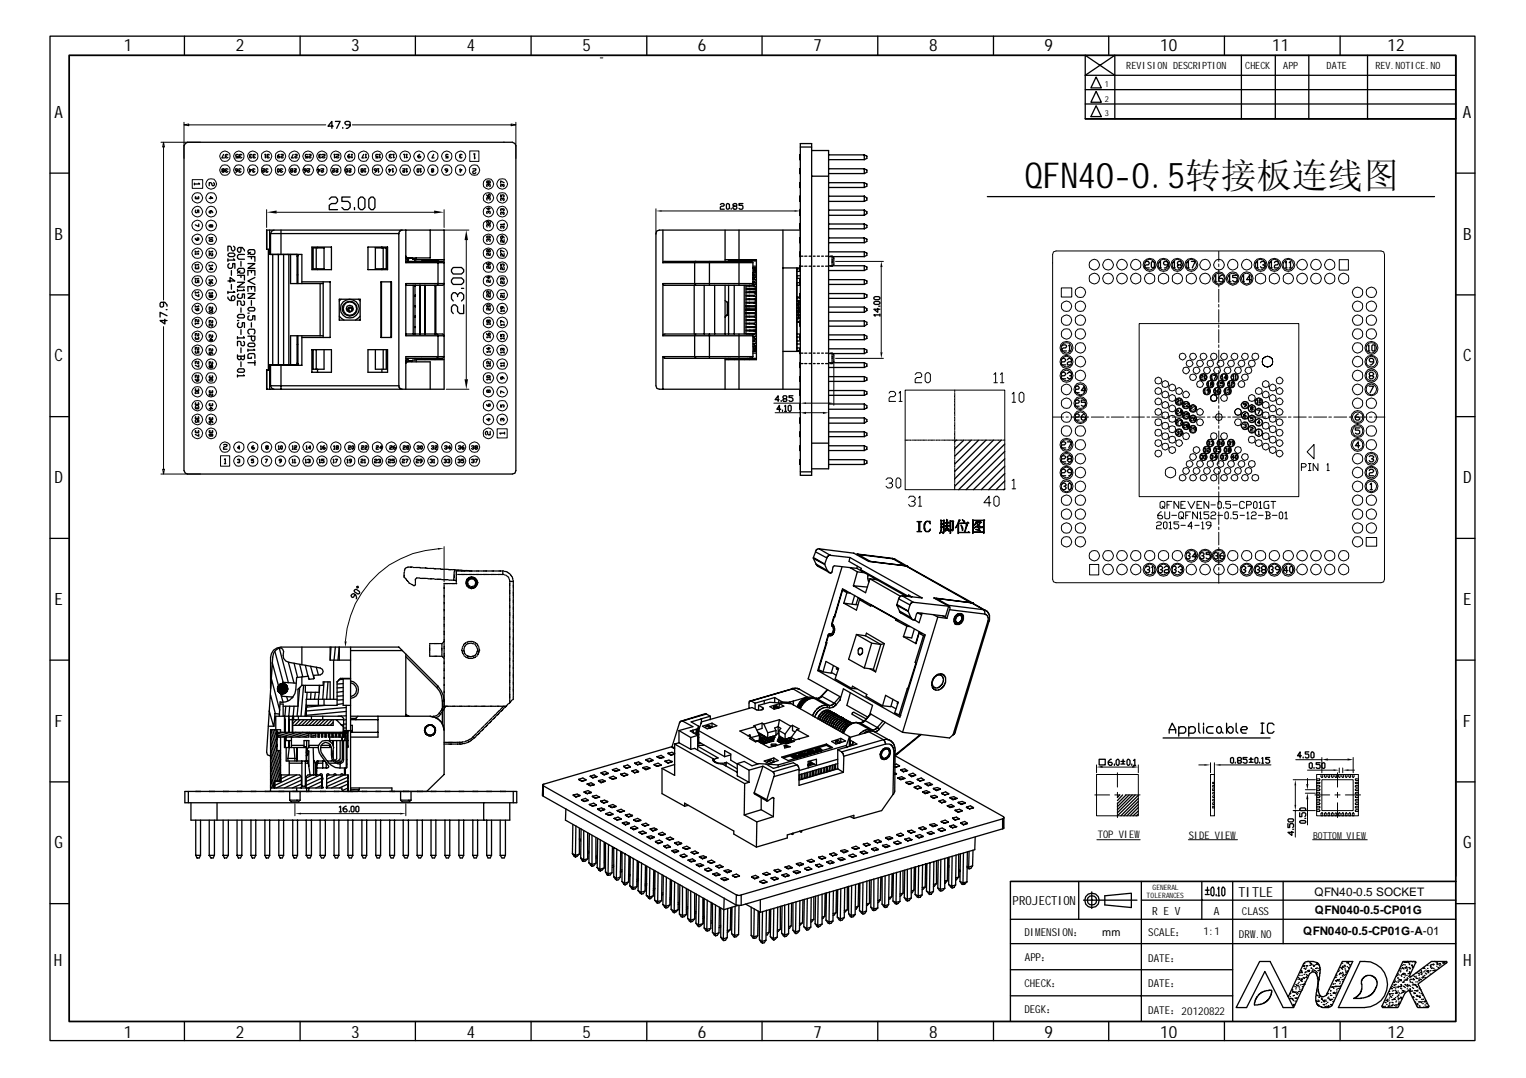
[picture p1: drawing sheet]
<svg xmlns="http://www.w3.org/2000/svg" width="297mm" height="210mm" viewBox="0 0 297 210" stroke-linecap="round" stroke-linejoin="round" font-family="sans-serif">
<defs><g id="words">
<text font-size="6.9" x="199.5" y="36.6">QFN40-0.5转接板连线图</text>
<g font-size="3.3">
<text x="24.1" y="9.8">1</text>
<text x="45.9" y="9.8">2</text>
<text x="68.3" y="9.8">3</text>
<text x="90.8" y="9.8">4</text>
<text x="113.4" y="9.8">5</text>
<text x="135.8" y="9.8">6</text>
<text x="158.3" y="9.8">7</text>
<text x="180.8" y="9.8">8</text>
<text x="203.3" y="9.8">9</text>
<text x="225.8" y="9.8">10</text>
<text x="247.6" y="9.8">11</text>
<text x="270.1" y="9.8">12</text>
<text x="10.6" y="23">A</text>
<text x="284.7" y="23">A</text>
<text x="10.6" y="46.7">B</text>
<text x="284.8" y="46.7">B</text>
<text x="10.6" y="70.4">C</text>
<text x="284.8" y="70.4">C</text>
<text x="10.6" y="94.1">D</text>
<text x="284.8" y="94.1">D</text>
<text x="10.6" y="117.8">E</text>
<text x="284.8" y="117.8">E</text>
<text x="10.6" y="141.5">F</text>
<text x="284.7" y="141.5">F</text>
<text x="10.6" y="165.2">G</text>
<text x="284.8" y="165.2">G</text>
<text x="10.5" y="188.1">H</text>
<text x="284.8" y="188.1">H</text>
<text x="24.1" y="202.1">1</text>
<text x="45.9" y="202.1">2</text>
<text x="68.3" y="202.1">3</text>
<text x="90.8" y="202.1">4</text>
<text x="113.4" y="202.1">5</text>
<text x="135.8" y="202.1">6</text>
<text x="158.3" y="202.1">7</text>
<text x="180.8" y="202.1">8</text>
<text x="203.3" y="202.1">9</text>
<text x="225.8" y="202.1">10</text>
<text x="247.6" y="202.1">11</text>
<text x="270.1" y="202.1">12</text>
</g>
<text font-size="2.7" x="241" y="174.6">TITLE</text>
<text font-size="2.5" x="197.1" y="176.2">PROJECTION</text>
<g font-size="2.3">
<text x="255.9" y="174.4">QFN40-0.5 SOCKET</text>
<text x="255.9" y="177.9">QFN040-0.5-CP01G</text>
<text x="253.7" y="182">QFN040-0.5-CP01G-A-01</text>
</g>
<g font-size="2.2">
<text x="224.3" y="178.2">R E V</text>
<text x="236.3" y="178.2">A</text>
</g>
<g font-size="2.1">
<text x="241.7" y="178.1">CLASS</text>
<text x="199.4" y="182.3">DIMENSION：</text>
<text x="214.5" y="182.2">mm</text>
<text x="223.5" y="182.2">SCALE：</text>
<text x="234.3" y="182">1:1</text>
<text x="241.1" y="182.7">DRW</text>
<text x="244.4" y="182.7">.NO</text>
<text x="199.5" y="187.1">APP：</text>
<text x="223.5" y="187.3">DATE：</text>
<text x="199.4" y="192.1">CHECK：</text>
<text x="199.4" y="197.2">DEGK：</text>
<text x="223.5" y="192.2">DATE：</text>
<text x="223.5" y="197.5">DATE：20120822</text>
</g>
<g font-size="2">
<text x="213.7" y="163.3">TOP VIEW</text>
<text x="231.4" y="163.3">SIDE VIEW</text>
</g>
<g font-size="1.9">
<text x="219.2" y="13.4">REVISION DESCRIPTION</text>
<text x="242.4" y="13.5">CHECK</text>
<text x="249.8" y="13.5">APP</text>
<text x="258.2" y="13.5">DATE</text>
<text x="267.7" y="13.5">REV.NOTICE.NO</text>
<text x="255.6" y="163.3">BOTTOM VIEW</text>
</g>
<g font-size="1.6">
<text x="215.1" y="17">1</text>
<text x="215.1" y="22.6">3</text>
<text x="215.1" y="19.8">2</text>
</g>
<g font-size="1.4">
<text x="224.4" y="173.3">GENERAL</text>
<text x="223.2" y="174.8">TOLERANCES</text>
</g>
</g></defs>
<g fill="none" stroke="#000" stroke-width=".19">
<path d="M116.8 11.3h.5M31.3 27.7h7.7M31.8 27.7l.2 .9h-.3zM31.8 28.6v29.8M35.8 24.3l.9-.2v.4zM35.8 23.8v7M36.7 24.3h26.7M37.4 35h2.1v1.7h-2.1zM68.6 24.3h30.9M91.4 29.4h1.8v2h-1.8zM99.5 24.1l.9 .2-.9 .2zM100.4 23.8v7"/>
<path d="M51.9 40.8v3.5M53.8 41.3h30.7M86.4 40.8v3.5M86.4 44.8h4.9M90.8 46.8v27M127.7 40.7v4.9M128.8 41.1h25.9M155.8 40.7v3.8M162.6 50.9h9.4M171.5 52v16.6M205.1 49l.5-.1h63.2l.5 .1 .2 .5v63.3l-.2 .5-.5 .2h-63.2l-.5-.2-.2-.5v-63.3zM206.6 56.1h2v1.7h-2z"/>
<path d="M236.1 53.6a1.27 1.27 0 0 1 2.1-.2 1.27 1.27 0 0 1-.6 2 1.27 1.27 0 0 1-1.6-1.2zM237.2 49v1.9M237.2 51.4v.5M237.2 52.4v2.5M237.2 55.4v.5M237.2 56.3v2.6M237.2 59.3v.5M238.8 53.6a1.27 1.27 0 0 1 2.1-.2 1.27 1.27 0 0 1-.5 2 1.27 1.27 0 0 1-1.7-1.2zM241.6 53.6a1.27 1.27 0 0 1 2-.2 1.27 1.27 0 0 1-.5 2 1.27 1.27 0 0 1-1.7-1.2zM260.7 50.6h1.8v2h-1.8zM31.8 63.6v27.8M86.9 75.8h4.4"/>
<path d="M150.6 78.5h5.2M155.8 76.1v4.7M156.9 78.5h4.3M162.3 70.7v8.2M162.6 69.8h9.4M173.1 76.6l.2-.4h.7l.3 .4v.3l-.3 .3h-.7l-.2 .4v.6h1.2M175 76.6l.3-.4v2M175 78.2h.6M176.2 76h19.4v19.3h-19.4zM178.1 72.9l.4-.3h.7l.2 .3v.4l-.2 .2h-.7l-.4 .3v.7h1.3M180.1 72.9l.3-.3h.4l.3 .3v1.3l-.3 .3h-.4l-.3-.3zM185.8 76v.2"/>
<path d="M185.8 76.3v.1M185.8 76.6v.5M185.8 77.1v.1M185.8 77.3v.5M185.8 77.9v.2M185.8 78.2v.5M185.8 78.8h.1M185.8 78.9v.5M185.8 79.5v.2M185.8 79.8v.5M193.5 72.9l.3-.3v1.9M193.5 74.5h.6"/>
<path d="M194.7 72.9l.4-.3v1.9M194.7 74.5h.7M197 76.7l.4-.3v1.9M197 78.3h.7M198.4 76.7l.3-.3h.3l.3 .3v1.3l-.3 .3h-.3l-.3-.3zM221.7 63h31.1v33.7h-31.1zM225 79.8l.5-.3 .5 .3 .1 .4-.1 .5-.5 .2-.5-.2-.2-.5zM225 77.7l.5-.2 .5 .2 .1 .5-.1 .5-.5 .1-.5-.1-.2-.5zM225 75.7l.5-.2 .5 .2 .1 .4-.1 .5-.5 .2-.5-.2-.2-.5zM225 73.7l.5-.3 .5 .3 .1 .4-.1 .5-.5 .2-.5-.2-.2-.5zM226.3 78.4l.5-.2 .5 .2 .2 .4-.2 .5-.5 .2-.5-.2-.2-.5zM226.3 76.4l.5-.3 .5 .3 .2 .4-.2 .5-.5 .2-.5-.2-.2-.5z"/>
<path d="M226.3 74.4l.5-.3 .5 .3 .2 .4-.2 .5-.5 .2-.5-.2-.2-.5zM227.7 79.1l.5-.3 .5 .3 .2 .4-.2 .5-.5 .2-.5-.2-.2-.5zM227.7 77.1l.5-.3 .5 .3 .2 .4-.2 .5-.5 .2-.5-.2-.2-.5zM227.7 75l.5-.2 .5 .2 .2 .5-.2 .5-.5 .1-.5-.1-.2-.5zM229 79.8l.5-.3 .5 .3 .2 .4-.2 .5-.5 .2-.5-.2-.1-.5zM229 77.7l.5-.2 .5 .2 .2 .5-.2 .5-.5 .1-.5-.1-.1-.5zM229 75.7l.5-.2 .5 .2 .2 .4-.2 .5-.5 .2-.5-.2-.1-.5zM229.7 68.9l.5-.1 .4 .1 .3 .5-.3 .5-.4 .2-.5-.2-.2-.5zM230.4 71.6l.5-.1 .4 .1 .3 .6-.3 .4-.4 .2-.5-.2-.2-.4zM230.4 78.4l.5-.2 .4 .2 .3 .4-.3 .5-.4 .2-.5-.2-.2-.5zM230.4 76.4l.5-.3 .4 .3 .3 .4-.3 .5-.4 .2-.5-.2-.2-.5zM231.1 70.3l.5-.2 .4 .2 .2 .5-.2 .4-.4 .3-.5-.3-.2-.4z"/>
<path d="M231.7 73l.5-.2 .5 .2 .2 .4-.2 .5-.5 .2-.5-.2-.1-.5zM231.7 68.9l.5-.1 .5 .1 .2 .5-.2 .5-.5 .2-.5-.2-.1-.5zM231.7 79.1l.5-.3 .5 .3 .2 .4-.2 .5-.5 .2-.5-.2-.1-.5zM232.4 71.6l.5-.1 .4 .1 .3 .6-.3 .4-.4 .2-.5-.2-.2-.4zM233.1 74.4l.5-.3 .4 .3 .3 .4-.3 .5-.4 .2-.5-.2-.2-.5zM233.1 70.3l.5-.2 .4 .2 .3 .5-.3 .4-.4 .3-.5-.3-.2-.4zM233.1 79.8l.5-.3 .4 .3 .3 .4-.3 .5-.4 .2-.5-.2-.2-.5zM233.8 73l.5-.2 .4 .2 .2 .4-.2 .5-.4 .2-.5-.2-.2-.5zM233.8 68.9l.5-.1 .4 .1 .2 .5-.2 .5-.4 .2-.5-.2-.2-.5zM234.4 75.7l.5-.2 .5 .2 .2 .4-.2 .5-.5 .2-.5-.2-.1-.5zM234.4 71.6l.5-.1 .5 .1 .2 .6-.2 .4-.5 .2-.5-.2-.1-.4zM235.1 74.4l.5-.3 .5 .3 .1 .4-.1 .5-.5 .2-.5-.2-.2-.5z"/>
<path d="M235.1 70.3l.5-.2 .5 .2 .1 .5-.1 .4-.5 .3-.5-.3-.2-.4zM235.8 77.1l.4-.3 .5 .3 .2 .4-.2 .5-.5 .2-.4-.2-.2-.5zM235.8 73l.4-.2 .5 .2 .2 .4-.2 .5-.5 .2-.4-.2-.2-.5zM235.8 68.9l.4-.1 .5 .1 .2 .5-.2 .5-.5 .2-.4-.2-.2-.5zM236.5 75.7l.4-.2 .5 .2 .2 .4-.2 .5-.5 .2-.4-.2-.3-.5zM236.5 71.6l.4-.1 .5 .1 .2 .6-.2 .4-.5 .2-.4-.2-.3-.4zM237.2 74.4l.4-.3 .5 .3 .2 .4-.2 .5-.5 .2-.4-.2-.3-.5zM237.2 70.3l.4-.2 .5 .2 .2 .5-.2 .4-.5 .3-.4-.3-.3-.4zM237.2 60.3v2.5M237.2 63.3v.5M237.2 64.2v2.5M237.2 67.2v.5"/>
<path d="M237.2 68.2v2.4M237.2 71.1v.5M237.2 72.2v2.4M237.2 75v.5M237.2 76v2.5M237.2 79v.5M237.8 73l.5-.2 .5 .2 .1 .4-.1 .5-.5 .2-.5-.2-.2-.5zM237.8 68.9l.5-.1 .5 .1 .1 .5-.1 .5-.5 .2-.5-.2-.2-.5zM237.8 77.1l.5-.3 .5 .3 .1 .4-.1 .5-.5 .2-.5-.2-.2-.5zM238.5 75.7l.4-.2 .5 .2 .2 .4-.2 .5-.5 .2-.4-.2-.2-.5zM238.5 71.6l.4-.1 .5 .1 .2 .6-.2 .4-.5 .2-.4-.2-.2-.4zM239.2 74.4l.4-.3 .5 .3 .2 .4-.2 .5-.5 .2-.4-.2-.3-.5z"/>
<path d="M239.2 70.3l.4-.2 .5 .2 .2 .5-.2 .4-.5 .3-.4-.3-.3-.4zM239.9 73l.4-.2 .5 .2 .2 .4-.2 .5-.5 .2-.4-.2-.3-.5zM239.9 68.9l.4-.1 .5 .1 .2 .5-.2 .5-.5 .2-.4-.2-.3-.5zM240.5 79.8l.5-.3 .5 .3 .1 .4-.1 .5-.5 .2-.5-.2-.2-.5zM240.5 71.6l.5-.1 .5 .1 .1 .6-.1 .4-.5 .2-.5-.2-.2-.4zM241.2 74.4l.4-.3 .5 .3 .2 .4-.2 .5-.5 .2-.4-.2-.2-.5zM241.2 70.3l.4-.2 .5 .2 .2 .5-.2 .4-.5 .3-.4-.3-.2-.4zM241.9 78.4l.4-.2 .5 .2 .2 .4-.2 .5-.5 .2-.4-.2-.3-.5zM241.9 73l.4-.2 .5 .2 .2 .4-.2 .5-.5 .2-.4-.2-.3-.5zM241.9 68.9l.4-.1 .5 .1 .2 .5-.2 .5-.5 .2-.4-.2-.3-.5zM242.6 71.6l.4-.1 .5 .1 .2 .6-.2 .4-.5 .2-.4-.2-.3-.4zM243.2 77.1l.5-.3 .5 .3 .1 .4-.1 .5-.5 .2-.5-.2-.2-.5z"/>
<path d="M243.2 79.1l.5-.3 .5 .3 .1 .4-.1 .5-.5 .2-.5-.2-.2-.5zM243.2 70.3l.5-.2 .5 .2 .1 .5-.1 .4-.5 .3-.5-.3-.2-.4zM243.8 68.9l.5-.1 .6 .1 .1 .5-.1 .5-.6 .2-.5-.2-.1-.5zM244.5 75.7l.5-.2 .5 .2 .2 .4-.2 .5-.5 .2-.5-.2-.2-.5zM244.5 77.7l.5-.2 .5 .2 .2 .5-.2 .5-.5 .1-.5-.1-.2-.5zM244.5 79.8l.5-.3 .5 .3 .2 .4-.2 .5-.5 .2-.5-.2-.2-.5zM245.9 74.4l.5-.3 .5 .3 .2 .4-.2 .5-.5 .2-.5-.2-.2-.5zM245.9 76.4l.5-.3 .5 .3 .2 .4-.2 .5-.5 .2-.5-.2-.2-.5zM245.9 78.4l.5-.2 .5 .2 .2 .4-.2 .5-.5 .2-.5-.2-.2-.5zM247.2 75l.5-.2 .5 .2 .2 .5-.2 .5-.5 .1-.5-.1-.1-.5zM247.2 77.1l.5-.3 .5 .3 .2 .4-.2 .5-.5 .2-.5-.2-.1-.5zM247.2 79.1l.5-.3 .5 .3 .2 .4-.2 .5-.5 .2-.5-.2-.1-.5z"/>
<path d="M248.6 73.7l.5-.3 .4 .3 .3 .4-.3 .5-.4 .2-.5-.2-.2-.5zM248.6 75.7l.5-.2 .4 .2 .3 .4-.3 .5-.4 .2-.5-.2-.2-.5zM248.6 77.7l.5-.2 .4 .2 .3 .5-.3 .5-.4 .1-.5-.1-.2-.5zM248.6 79.8l.5-.3 .4 .3 .3 .4-.3 .5-.4 .2-.5-.2-.2-.5zM31.3 92.3h7.7M31.7 91.4h.3l-.2 .9zM42.9 88.7h1.8v2.1h-1.8zM96.8 83.5h1.9v1.8h-1.9zM150.9 80.4h4.9M156.9 80.4h3.3M161.3 80v11M172.5 93.4l.3-.3h.6l.3 .3v.3l-.3 .4h-.3"/>
<path d="M173.4 94.1l.3 .2v.4l-.3 .3h-.6l-.3-.3M174.7 93.1h.3l.3 .3v1.3l-.3 .3h-.3l-.3-.3v-1.3zM176.2 85.7h.2M176.5 85.7h.1M176.7 85.7h.5M176.9 97l.2-.4h.7l.3 .4v.3l-.3 .3h-.3M177.3 85.7h.1M177.5 85.7h.6M177.8 97.6l.3 .3v.3l-.3 .4h-.7l-.2-.4M178.1 85.7h.1M178.3 85.7h.5M178.8 97l.3-.4v2"/>
<path d="M178.8 98.6h.6M178.9 85.7h.2M179.2 85.7h.5M179.7 85.7h.1M179.9 85.7h.5M180.6 85.7h.1M180.8 85.7h.5M181.4 85.7h.1M181.5 85.7h.5M182.2 85.7h.1M182.4 85.7h.5M183 85.7h.1"/>
<path d="M183.2 85.7h.5M183.8 85.7h.1M184 85.7h.5M184.6 85.7h.1M184.8 85.7h.5M185.4 85.7h.1M185.6 85.7h.5M185.8 80.4h.1M185.8 80.5v.5M185.8 81.2v.1M185.8 81.4v.5M185.8 82v.1"/>
<path d="M185.8 82.2v.5M185.8 82.8v.1M185.8 83v.5M185.8 83.6v.1M185.8 83.8v.5M185.8 84.4v.1M185.8 84.6v.5M185.8 85.2v.2M185.8 85.4v.6M185.8 86v.1M185.8 86.2v.5M185.8 86.9v.1"/>
<path d="M185.8 87.1v.5M185.8 87.6v.1M185.8 87.8v.5M185.8 88.5v.1M185.8 88.7v.5M185.8 89.3h.1M185.8 89.5v.5M185.8 90.1v.1M185.8 90.3v.5M185.8 90.9h.1M185.8 91.1v.5M185.8 91.7v.1"/>
<path d="M185.8 91.9v.5M185.8 92.5v.1M185.8 92.7v.5M185.8 93.3v.1M185.8 93.5v.5M185.8 94.2h.1M185.8 94.3v.5M185.8 94.9v.1M185.8 95.1v.2M186.2 85.7h.2M186.4 85.7h.5M187 85.7h.1"/>
<path d="M187.2 85.7h.5M187.9 85.7h.1M188 85.7h.6M188.6 85.7h.1M188.8 85.7h.5M189.5 85.7h.1M189.7 85.7h.5M190.2 85.7h.1M190.5 85.7h.5M191.1 85.7h.1M191.3 85.7h.5M191.9 85.7h.1"/>
<path d="M192.1 85.7h.5M192.7 85.7h.1M192.9 97.9h-1.4l1-1.3v2M192.9 85.7h.5M193.5 85.7h.1M193.7 85.7h.5M193.8 96.6h.3l.4 .4v1.2l-.4 .4h-.3l-.3-.4v-1.2zM194.3 85.7h.1M194.5 85.7h.5M195.2 85.7h.1M195.3 85.7h.3M197 93.6l.4-.3v1.9"/>
<path d="M197 95.2h.7M205 81.2h2M207.5 81.2h.4M208.4 81.2h2.5M211.4 81.2h.5M212.4 81.2h2.5M215.4 81.2h.5M216.3 81.2h2.5M219.3 81.2h.5M220.3 81.2h2.5M223.3 81.2h.5M224.2 81.2h2.5"/>
<path d="M225 87.8l.5-.2 .5 .2 .1 .5-.1 .4-.5 .3-.5-.3-.2-.4zM225 85.8l.5-.2 .5 .2 .1 .5-.1 .4-.5 .3-.5-.3-.2-.4zM226.1 99.7h-.2l-.5 .5v.7l.2 .1h.5l.2-.1v-.3l-.2-.3h-.7M226.2 98.6l.3 .2-.3 .2-.4-.2v-.9l.3-.3h.4l.2 .3v.7l-.2 .2 .2 .2M226.3 86.5l.5-.2 .5 .2 .2 .5-.2 .4-.5 .2-.5-.2-.2-.4zM226.7 99.7v1.2l.3 .1h.4l.3-.1v-1.2M227.2 98.3h.4M227.2 81.2h.5M227.7 87.1l.5-.1 .5 .1 .2 .5-.2 .5-.5 .2-.5-.2-.2-.5zM228.1 97.6h-.9v1.4M228.2 81.2h2.4M228.9 81.9l.2-.3a.74 .74 0 0 1 1 .3 .74 .74 0 0 1-.2 1l-.4 .1a.76 .76 0 0 1-.6-1.1z"/>
<path d="M229 85.8l.5-.2 .5 .2 .2 .5-.2 .4-.5 .3-.5-.3-.1-.4zM229 83.7l.5-.1 .5 .1 .2 .6-.2 .5-.5 .1-.5-.1-.1-.5zM229 81.7l.5-.2 .5 .2 .2 .5-.2 .5-.5 .2-.5-.2-.1-.5zM229.1 83.6a.74 .74 0 0 1 .9 .1 .74 .74 0 0 1 .1 .9l-.6 .4-.4-.1a.76 .76 0 0 1 0-1.3zM229.4 97.6v1.4l-.9-1.4v1.4M229.7 92.6l.5-.2 .4 .2 .3 .5-.3 .4-.4 .2-.5-.2-.2-.4zM229.9 98.3h.4M230.4 91.2l.5-.2 .4 .2 .3 .5-.3 .4-.4 .3-.5-.3-.2-.4zM230.4 84.4l.5-.1 .4 .1 .3 .5-.3 .5-.4 .2-.5-.2-.2-.5zM230.4 82.4l.5-.2 .4 .2 .3 .5-.3 .5-.4 .2-.5-.2-.2-.5zM230.4 80.4l.5-.2 .4 .2 .3 .5-.3 .5-.4 .1-.5-.1-.2-.5zM230.7 97.6h-.8v1.4h.8"/>
<path d="M231.1 89.8l.5-.1 .4 .1 .2 .6-.2 .4-.4 .2-.5-.2-.2-.4zM231.1 81.2h.5M231.2 97.6l.7 1.4 .7-1.4M231.7 88.5l.5-.2 .5 .2 .2 .5-.2 .4-.5 .3-.5-.3-.1-.4zM231.7 92.6l.5-.2 .5 .2 .2 .5-.2 .4-.5 .2-.5-.2-.1-.4zM231.7 83.1l.5-.2 .5 .2 .2 .5-.2 .5-.5 .2-.5-.2-.1-.5zM231.7 81l.5-.1 .5 .1 .2 .5-.2 .6-.5 .1-.5-.1-.1-.6zM231.7 99.7h-.9v1.3M232.1 81.2h2.4M232.4 87.1l.5-.1 .4 .1 .3 .5-.3 .5-.4 .2-.5-.2-.2-.5zM232.4 91.2l.5-.2 .4 .2 .3 .5-.3 .4-.4 .3-.5-.3-.2-.4zM233 98.3h.4"/>
<path d="M233.1 89.8l.5-.1 .4 .1 .3 .6-.3 .4-.4 .2-.5-.2-.2-.4zM233.1 81.7l.5-.2 .4 .2 .3 .5-.3 .5-.4 .2-.5-.2-.2-.5zM233.1 99.7v1.3l-.9-1.3v1.3M233.5 99.9l.2-.2v1.3M233.8 88.5l.5-.2 .4 .2 .2 .5-.2 .4-.4 .3-.5-.3-.2-.4zM233.8 92.6l.5-.2 .4 .2 .2 .5-.2 .4-.4 .2-.5-.2-.2-.4zM233.9 97.6h-.9v1.4h.9M234.4 87.1l.5-.1 .5 .1 .2 .5-.2 .5-.5 .2-.5-.2-.1-.5zM234.4 91.2l.5-.2 .5 .2 .2 .5-.2 .4-.5 .3-.5-.3-.1-.4zM235 81.2h.5M235.1 85.8l.5-.2 .5 .2 .1 .5-.1 .4-.5 .3-.5-.3-.2-.4zM235.1 89.8l.5-.1 .5 .1 .1 .6-.1 .4-.5 .2-.5-.2-.2-.4z"/>
<path d="M235.3 99.7h-.9v.5h.6l.3 .1v.6l-.3 .1h-.4l-.2-.1M235.3 97.6v1.4l-.9-1.4v1.4M235.7 99.9l.3-.2h.4l.2 .2v.3l-.2 .1h-.4l-.3 .3v.4h.9M235.7 98.3h.9M235.8 88.5l.4-.2 .5 .2 .2 .5-.2 .4-.5 .3-.4-.3-.2-.4zM235.8 92.6l.4-.2 .5 .2 .2 .5-.2 .4-.5 .2-.4-.2-.2-.4zM236.1 81.2h2.4M236.5 87.1l.4-.1 .5 .1 .2 .5-.2 .5-.5 .2-.4-.2-.3-.5zM236.5 91.2l.4-.2 .5 .2 .2 .5-.2 .4-.5 .3-.4-.3-.3-.4zM236.8 80.7l.4-.2 .5 .2 .2 .5-.2 .5-.5 .2-.4-.2-.2-.5zM237.2 85.8l.4-.2 .5 .2 .2 .5-.2 .4-.5 .3-.4-.3-.3-.4zM237.2 89.8l.4-.1 .5 .1 .2 .6-.2 .4-.5 .2-.4-.2-.3-.4z"/>
<path d="M237.2 97.6h.3l.2 .3v.9l-.2 .2-.4-.2v-.9zM237.2 80v2.5M237.2 82.9v.5M237.2 83.9v2.5M237.2 86.9v.5M237.2 87.9v2.5M237.2 90.9v.4M237.2 91.8v2.4M237.2 94.8v.5M237.2 95.8v2.4M237.2 98.7v.5M237.2 99.7v2.4"/>
<path d="M237.8 88.5l.5-.2 .5 .2 .1 .5-.1 .4-.5 .3-.5-.3-.2-.4zM237.8 92.6l.5-.2 .5 .2 .1 .5-.1 .4-.5 .2-.5-.2-.2-.4zM237.8 84.4l.5-.1 .5 .1 .1 .5-.1 .5-.5 .2-.5-.2-.2-.5zM238.2 98.8v.2M238.5 87.1l.4-.1 .5 .1 .2 .5-.2 .5-.5 .2-.4-.2-.2-.5zM238.5 91.2l.4-.2 .5 .2 .2 .5-.2 .4-.5 .3-.4-.3-.2-.4zM238.7 99.7h.2l.2 .2v1l-.2 .1-.5-.1v-1zM239 81.2h.5M239.2 85.8l.4-.2 .5 .2 .2 .5-.2 .4-.5 .3-.4-.3-.3-.4zM239.2 89.8l.4-.1 .5 .1 .2 .6-.2 .4-.5 .2-.4-.2-.3-.4zM239.5 97.6h-.9v.5h.7l.2 .2v.5l-.2 .2h-.5l-.2-.2M239.9 88.5l.4-.2 .5 .2 .2 .5-.2 .4-.5 .3-.4-.3-.3-.4z"/>
<path d="M239.9 92.6l.4-.2 .5 .2 .2 .5-.2 .4-.5 .2-.4-.2-.3-.4zM239.9 98.3h1M239.9 81.2h2.5M240.5 87.1l.5-.1 .5 .1 .1 .5-.1 .5-.5 .2-.5-.2-.2-.5zM240.5 91.2l.5-.2 .5 .2 .1 .5-.1 .4-.5 .3-.5-.3-.2-.4zM240.5 81.7l.5-.2 .5 .2 .1 .5-.1 .5-.5 .2-.5-.2-.2-.5zM240.9 99.7h-.9v.5h.7l.2 .1v.6l-.2 .1h-.5l-.2-.1M241.2 89.8l.4-.1 .5 .1 .2 .6-.2 .4-.5 .2-.4-.2-.2-.4zM241.9 88.5l.4-.2 .5 .2 .2 .5-.2 .4-.5 .3-.4-.3-.3-.4zM241.9 92.6l.4-.2 .5 .2 .2 .5-.2 .4-.5 .2-.4-.2-.3-.4zM241.9 80.4l.4-.2 .5 .2 .2 .5-.2 .5-.5 .1-.4-.1-.3-.5zM241.9 82.4l.4-.2 .5 .2 .2 .5-.2 .5-.5 .2-.4-.2-.3-.5z"/>
<path d="M242.2 97.9l-.2-.3h-.4l-.3 .3v.9l.3 .2h.4l.2-.2M242.6 91.2l.4-.2 .5 .2 .2 .5-.2 .4-.5 .3-.4-.3-.3-.4zM242.7 98.3h.6l.3-.2v-.2l-.3-.3h-.6v1.4M242.7 99.9l.2-.2v1.3M242.9 81.2h.5M243.2 89.8l.5-.1 .5 .1 .1 .6-.1 .4-.5 .2-.5-.2-.2-.4zM243.6 99.9l.2-.2h.5l.2 .2v.3l-.2 .1h-.5l-.2 .3v.4h.9M243.9 81.2h2.5M244 97.9l.3-.3 .4 .3v.9l-.3 .2-.4-.2zM244.5 85.8l.5-.2 .5 .2 .2 .5-.2 .4-.5 .3-.5-.3-.2-.4zM245.1 97.9l.3-.3v1.4M245.1 99h.5"/>
<path d="M245.9 86.5l.5-.2 .5 .2 .2 .5-.2 .4-.5 .2-.5-.2-.2-.4zM246.3 99.7h.7l.2 .2v.3l-.2 .1M246.5 99.7v1.3M246.9 81.2h.5M247 97.6h-.7l-.3 .3v.9l.3 .2h.7v-.7h-.3M247.2 87.1l.5-.1 .5 .1 .2 .5-.2 .5-.5 .2-.5-.2-.1-.5zM247.4 97.6h.9M247.8 97.6v1.4M247.8 81.2h2.6M248.6 81.7l.5-.2 .4 .2 .3 .5-.3 .5-.4 .2-.5-.2-.2-.5zM248.6 83.7l.5-.1 .4 .1 .3 .6-.3 .5-.4 .1-.5-.1-.2-.5zM248.6 85.8l.5-.2 .4 .2 .3 .5-.3 .4-.4 .3-.5-.3-.2-.4z"/>
<path d="M248.6 87.8l.5-.2 .4 .2 .3 .5-.3 .4-.4 .3-.5-.3-.2-.4zM249.3 99.7l.4 .2v1l-.3 .1-.4-.1v-1zM250.1 99.9l.3-.2v1.3M250.8 81.2h.5M251.8 81.2h2.5M253.3 90.9h.7l.3-.4-.3-.2h-.7v1.3M254.7 90.3h.5M254.7 91.6h.5M254.8 81.2h.5M254.9 90.3v1.3M255.7 81.2h2.5M255.8 86.5v2.8l-1.4-1.3z"/>
<path d="M256.5 90.3v1.3l-.9-1.3v1.3M258.3 90.5l.2-.2v1.3M258.3 91.6h.4M258.7 81.2h.5M259.7 81.2h2.4M262.6 81.2h.5M263.7 81.2h2.4M266.5 81.2h.5M267.5 81.2h2.1M85.3 106.9a19.2 19.2 0 0 0-18.1 18M86.4 106.4v6.9M212.1 109.9h1.8v2h-1.8z"/>
<path d="M225.1 101.8l.3-.2h.4l.3 .2v.2l-.3 .3h-.4l-.3 .2v.5h1M226.5 101.8l.2-.2 .5 .2v.9l-.3 .3-.4-.3zM227.6 101.8l.2-.2v1.4M227.6 103h.5M228.1 100.3h.9M229.4 101.6h-.9v.4h.7l.2 .3v.4l-.2 .3h-.4l-.3-.3M229.9 100.6l.2 .3-.2 .1-.5-.1v-1l.3-.2h.4l.3 .2v.7l-.3 .3 .3 .1M229.9 102.3h.8M230.8 100.3h.4M232.1 102.5h-.9l.7-.9v1.4M232.6 102.3h.8M233.5 101h.4"/>
<path d="M233.9 101.8l.2-.2v1.4M233.9 103h.5M235.7 102.3h-.7l-.2-.3v-.2l.2-.2h.5l.2 .2v.7l-.4 .5h-.3M237.1 100.3h.9M237.2 102.6v.5M237.2 103.6v2.5M237.2 106.6v.4M237.2 107.5v2.5M237.2 110.5v.5M237.2 111.5v2.1M239.6 100.9v.1M241.4 100.3h.8"/>
<path d="M242.7 101h.5M244.9 100.3h1M246.5 100.3h.5l.2 .3v.3l-.2 .1h-.7M247.6 100.3h1M250.1 101h.5M265.9 104.7h2.1v1.7h-2.1zM57.4 156.5v2.3M58.6 158.4h19.3M79 156.5v2.3M213.1 154.8h2.9M213.4 150.8h8.2v8h-8.2zM213.4 148.9v1.6"/>
<path d="M214.6 149.4h5.8M217 154.8h1M217.5 150.5v2.8M217.5 154.3v1M217.5 156.3v2.9M219 154.8h2.9M221.6 148.9v1.6M233.3 148.9h1.1M235.6 150.8h.8v8h-.8zM235.6 148.5v2M236.1 157h.3v.3h-.3zM236.1 152.3h.3v.3h-.3z"/>
<path d="M236.1 153.6h.3v.3h-.3zM236.1 152.9h.3v.4h-.3zM236.1 156.3h.3v.3h-.3zM236.1 155h.3v.3h-.3zM236.1 155.6h.3v.4h-.3zM236.1 154.3h.3v.3h-.3zM236.4 148.5v4.8M237.6 148.9h9.8M251.7 157.8h4.3M251.7 151.8h4.3M252.1 152.9v3.8M252.1 157.8v5.2"/>
<path d="M252.2 147.9h5.1M254.1 153.8h1.9M254.1 154.4h1.9M254.5 150h5.1M254.5 151.6v1.1M254.5 155.6v5M255.9 154.8h2.9M256.3 154.3h.5l.1 .3h-.6zM256.3 150.8h8.1v8h-8.1zM256.3 152.3h.6v.3h-.6zM256.3 157h.5l.1 .3h-.6zM256.3 153.6h.5l.1 .3h-.6z"/>
<path d="M256.3 155h.5l.1 .3h-.6zM256.3 155.6h.5l.1 .4h-.6zM256.3 152.9h.5l.1 .4h-.6zM256.3 156.3h.5l.1 .3h-.6zM256.3 157.7h.5l.1 .3h-.6zM256.3 151.7h.6v.2l-.6 .1zM256.9 153.8h.1M256.9 157.8h.1M256.9 151.8h.1M256.9 157.2h.1M256.9 152.4h.1M256.9 155.8h.1"/>
<path d="M256.9 156.5h.1M256.9 153.1h.1M256.9 155.1h.1M257.1 150.8h.4v.5l-.2 .1-.2-.2zM257.2 158.3h.3v.5h-.4zM257.3 151.8h6.1v6h-6.1zM257.3 147.5v3M257.3 158.3h.1M257.3 151.4h.1M257.8 150.8h.3v.5l-.1 .1-.2-.2zM257.9 158.3h.2v.5h-.3zM258 158.3h.1"/>
<path d="M258 151.4h.1M258.5 158.4l.2-.1h.1v.5h-.3zM258.5 150.8h.3v.5l-.1 .1-.2-.2zM258.5 147.9h3.8M258.7 158.3h.1M258.7 151.4h.1M259.2 150.8h.3v.5l-.2 .1-.1-.2zM259.2 158.3h.3v.5h-.3zM259.3 158.3h.1M259.3 151.4h.1M259.8 150.8h.4v.5l-.2 .1-.2-.2zM259.8 154.8h1.1"/>
<path d="M259.9 158.3h.3v.5h-.4zM260 151.4h.1M260.3 150.5v2.8M260.3 154.3v1M260.3 156.3v2.9M260.5 150.8h.4v.5l-.2 .1-.2-.2zM260.6 158.3h.3v.5h-.4zM260.7 149.5v1M260.7 158.3h.1M261.2 150.8h.3v.4l-.1 .2-.2-.2zM261.3 158.3h.1l.1 .1v.4h-.3zM261.4 149.5v1"/>
<path d="M261.4 158.3h.1M261.4 151.4h.1M261.9 150.8h.3v.4l-.2 .2-.1-.2zM261.9 154.8h2.9M262 158.3l.2 .1v.4h-.3v-.4zM262 158.3h.1M262 151.4h.1M262.5 150h1.2M262.6 150.8h.3v.4l-.2 .2-.1-.2zM262.6 158.3h.1l.2 .1v.4h-.3zM262.7 158.3h.1M262.7 151.4h.1"/>
<path d="M263.2 158.4l.2-.1 .2 .1v.4h-.4zM263.2 150.8h.4v.4l-.2 .2-.2-.2zM263.4 147.5v3M263.4 158.3h.1M263.4 151.4h.1M263.8 155h.6v.3h-.6zM263.8 157.1l.6-.1v.3h-.6zM263.8 152.3h.6v.3h-.6zM263.8 155.7l.6-.1v.4h-.6zM263.8 154.4l.6-.1v.3h-.6zM263.8 153.7l.6-.1v.3h-.6zM263.8 156.4l.6-.1v.3h-.6z"/>
<path d="M263.8 153l.6-.1v.4h-.6zM263.8 151.7h.6v.3l-.6-.1zM263.8 157.7h.6v.3h-.6zM263.8 153.8h.1M263.8 154.4h.1M263.8 157.8h.1M263.8 151.8h.1M263.8 157.2h.1M263.8 152.4h.1M263.8 155.8h.1M263.8 156.5h.1M263.8 153.1h.1"/>
<path d="M213.4 163.5h8.6M231.3 163.5h9.6M255.4 163.5h10.8M283.4 171.6h-86.7v27.3M136.7 198.9h59.6"/>
<circle cx="38.4" cy="38.5" r="1.02"/>
<circle cx="41.1" cy="38.5" r="1.02"/>
<circle cx="41.1" cy="35.8" r="1.02"/>
<circle cx="43.8" cy="30.5" r="1.02"/>
<circle cx="43.8" cy="33.1" r="1.05"/>
<circle cx="46.5" cy="30.5" r="1.02"/>
<circle cx="46.5" cy="33.1" r="1.05"/>
<circle cx="49.2" cy="30.5" r="1.02"/>
<circle cx="49.2" cy="33.1" r="1.05"/>
<circle cx="51.9" cy="30.5" r="1.02"/>
<circle cx="51.9" cy="33.1" r="1.05"/>
<circle cx="54.6" cy="30.5" r="1.02"/>
<circle cx="54.6" cy="33.1" r="1.05"/>
<circle cx="57.3" cy="30.5" r="1.05"/>
<circle cx="57.3" cy="33.1" r="1.07"/>
<circle cx="60" cy="30.5" r="1.05"/>
<circle cx="60" cy="33.1" r="1.07"/>
<circle cx="62.7" cy="30.5" r="1.02"/>
<circle cx="62.7" cy="33.1" r="1.05"/>
<circle cx="65.4" cy="30.5" r="1.02"/>
<circle cx="65.4" cy="33.1" r="1.05"/>
<circle cx="68.1" cy="30.5" r="1.02"/>
<circle cx="68.1" cy="33.1" r="1.05"/>
<circle cx="70.8" cy="30.5" r="1.02"/>
<circle cx="70.8" cy="33.1" r="1.05"/>
<circle cx="73.5" cy="30.5" r="1.02"/>
<circle cx="73.5" cy="33.1" r="1.05"/>
<circle cx="76.1" cy="30.5" r="1.05"/>
<circle cx="76.2" cy="33.1" r="1.07"/>
<circle cx="78.9" cy="30.5" r="1.05"/>
<circle cx="78.9" cy="33.1" r="1.07"/>
<circle cx="81.5" cy="30.5" r="1.02"/>
<circle cx="81.6" cy="33.1" r="1.05"/>
<circle cx="84.2" cy="30.5" r="1.02"/>
<circle cx="84.3" cy="33.1" r="1.05"/>
<circle cx="87" cy="30.5" r="1.02"/>
<circle cx="87" cy="33.1" r="1.05"/>
<circle cx="89.7" cy="30.5" r="1.02"/>
<circle cx="89.7" cy="33.1" r="1.05"/>
<circle cx="92.4" cy="33.1" r="1.05"/>
<circle cx="95" cy="35.8" r="1.02"/>
<circle cx="95" cy="38.5" r="1.02"/>
<circle cx="97.7" cy="35.8" r="1.02"/>
<circle cx="97.7" cy="38.5" r="1.02"/>
<circle cx="38.4" cy="54.7" r="1.02"/>
<circle cx="38.4" cy="41.2" r="1.02"/>
<circle cx="38.4" cy="43.9" r="1.05"/>
<circle cx="38.4" cy="57.4" r="1.02"/>
<circle cx="38.4" cy="52" r="1.02"/>
<circle cx="38.4" cy="49.3" r="1.02"/>
<circle cx="38.4" cy="46.6" r="1.02"/>
<circle cx="41.1" cy="54.7" r="1.02"/>
<circle cx="41.1" cy="52" r="1.02"/>
<circle cx="41.1" cy="46.6" r="1.02"/>
<circle cx="41.1" cy="43.9" r="1.05"/>
<circle cx="41.1" cy="41.2" r="1.02"/>
<circle cx="41.1" cy="57.4" r="1.02"/>
<circle cx="41.1" cy="49.3" r="1.02"/>
<circle cx="95" cy="46.6" r="1.02"/>
<circle cx="95" cy="52" r="1.02"/>
<circle cx="95" cy="57.4" r="1.02"/>
<circle cx="95" cy="41.2" r="1.05"/>
<circle cx="95" cy="49.3" r="1.02"/>
<circle cx="95" cy="54.7" r="1.02"/>
<circle cx="95" cy="43.9" r="1.05"/>
<circle cx="97.7" cy="41.2" r="1.05"/>
<circle cx="97.7" cy="46.6" r="1.02"/>
<circle cx="97.7" cy="49.3" r="1.02"/>
<circle cx="97.7" cy="52" r="1.02"/>
<circle cx="97.7" cy="57.4" r="1.02"/>
<circle cx="97.7" cy="54.7" r="1.02"/>
<circle cx="97.7" cy="43.9" r="1.05"/>
<circle cx="207.6" cy="59.6" r="1.02"/>
<circle cx="210.3" cy="59.6" r="1.02"/>
<circle cx="210.3" cy="56.9" r="1.02"/>
<circle cx="213" cy="51.5" r="1.02"/>
<circle cx="213" cy="54.2" r="1.02"/>
<circle cx="215.7" cy="51.5" r="1.05"/>
<circle cx="215.7" cy="54.2" r="1.05"/>
<circle cx="218.4" cy="51.5" r="1.02"/>
<circle cx="218.4" cy="54.2" r="1.02"/>
<circle cx="221.1" cy="51.5" r="1.02"/>
<circle cx="221.1" cy="54.2" r="1.02"/>
<circle cx="223.8" cy="51.5" r="1.02"/>
<circle cx="223.8" cy="54.2" r="1.02"/>
<circle cx="223.8" cy="51.6" r="1.26"/>
<circle cx="226.5" cy="51.6" r="1.28"/>
<circle cx="226.5" cy="51.5" r="1.02"/>
<circle cx="226.5" cy="54.2" r="1.02"/>
<circle cx="229.2" cy="51.6" r="1.28"/>
<circle cx="229.2" cy="51.5" r="1.02"/>
<circle cx="229.2" cy="54.2" r="1.02"/>
<circle cx="231.9" cy="51.6" r="1.28"/>
<circle cx="231.9" cy="51.5" r="1.02"/>
<circle cx="231.9" cy="54.2" r="1.02"/>
<circle cx="234.6" cy="51.5" r="1.05"/>
<circle cx="234.6" cy="54.2" r="1.05"/>
<circle cx="237.3" cy="51.5" r="1.05"/>
<circle cx="237.3" cy="54.2" r="1.05"/>
<circle cx="240" cy="51.5" r="1.02"/>
<circle cx="240" cy="54.2" r="1.02"/>
<circle cx="242.7" cy="51.5" r="1.02"/>
<circle cx="242.7" cy="54.2" r="1.02"/>
<circle cx="245.3" cy="51.6" r="1.28"/>
<circle cx="245.4" cy="51.5" r="1.02"/>
<circle cx="245.4" cy="54.2" r="1.02"/>
<circle cx="248.1" cy="51.6" r="1.28"/>
<circle cx="248.1" cy="51.5" r="1.02"/>
<circle cx="248.1" cy="54.2" r="1.02"/>
<circle cx="250.8" cy="51.6" r="1.28"/>
<circle cx="250.8" cy="51.5" r="1.02"/>
<circle cx="250.8" cy="54.2" r="1.02"/>
<circle cx="253.4" cy="51.5" r="1.05"/>
<circle cx="253.4" cy="54.2" r="1.05"/>
<circle cx="256.2" cy="51.5" r="1.05"/>
<circle cx="256.2" cy="54.2" r="1.05"/>
<circle cx="258.8" cy="51.5" r="1.02"/>
<circle cx="258.8" cy="54.2" r="1.02"/>
<circle cx="261.5" cy="54.2" r="1.02"/>
<circle cx="264.3" cy="56.9" r="1.02"/>
<circle cx="264.3" cy="59.6" r="1.02"/>
<circle cx="266.9" cy="56.9" r="1.02"/>
<circle cx="266.9" cy="59.6" r="1.02"/>
<circle cx="38.4" cy="79" r="1.02"/>
<circle cx="38.4" cy="76.3" r="1.02"/>
<circle cx="38.4" cy="73.6" r="1.02"/>
<circle cx="38.4" cy="68.2" r="1.02"/>
<circle cx="38.4" cy="60.1" r="1.02"/>
<circle cx="38.4" cy="65.5" r="1.05"/>
<circle cx="38.4" cy="70.9" r="1.02"/>
<circle cx="38.4" cy="62.8" r="1.05"/>
<circle cx="41.1" cy="62.8" r="1.05"/>
<circle cx="41.1" cy="70.9" r="1.02"/>
<circle cx="41.1" cy="79" r="1.02"/>
<circle cx="41.1" cy="76.3" r="1.02"/>
<circle cx="41.1" cy="73.6" r="1.02"/>
<circle cx="41.1" cy="68.2" r="1.02"/>
<circle cx="41.1" cy="60.1" r="1.02"/>
<circle cx="41.1" cy="65.5" r="1.05"/>
<circle cx="95" cy="60.1" r="1.05"/>
<circle cx="95" cy="73.6" r="1.02"/>
<circle cx="95" cy="76.3" r="1.02"/>
<circle cx="95" cy="79" r="1.02"/>
<circle cx="95" cy="70.9" r="1.02"/>
<circle cx="95" cy="65.5" r="1.02"/>
<circle cx="95" cy="68.2" r="1.02"/>
<circle cx="95" cy="62.8" r="1.05"/>
<circle cx="97.7" cy="65.5" r="1.02"/>
<circle cx="97.7" cy="76.3" r="1.02"/>
<circle cx="97.7" cy="70.9" r="1.02"/>
<circle cx="97.7" cy="62.8" r="1.05"/>
<circle cx="97.7" cy="60.1" r="1.05"/>
<circle cx="97.7" cy="68.2" r="1.02"/>
<circle cx="97.7" cy="73.6" r="1.02"/>
<circle cx="97.7" cy="79" r="1.02"/>
<circle cx="207.6" cy="62.3" r="1.02"/>
<circle cx="207.6" cy="75.8" r="1.05"/>
<circle cx="207.6" cy="65" r="1.02"/>
<circle cx="207.6" cy="73.1" r="1.05"/>
<circle cx="207.6" cy="78.5" r="1.02"/>
<circle cx="207.6" cy="70.5" r="1.02"/>
<circle cx="207.6" cy="67.7" r="1.02"/>
<circle cx="207.6" cy="73.1" r="1.31"/>
<circle cx="207.6" cy="70.5" r="1.28"/>
<circle cx="207.6" cy="67.7" r="1.28"/>
<circle cx="210.3" cy="62.3" r="1.02"/>
<circle cx="210.3" cy="73.1" r="1.05"/>
<circle cx="210.3" cy="75.8" r="1.05"/>
<circle cx="210.3" cy="78.5" r="1.02"/>
<circle cx="210.3" cy="70.5" r="1.02"/>
<circle cx="210.3" cy="67.7" r="1.02"/>
<circle cx="210.3" cy="65" r="1.02"/>
<circle cx="210.3" cy="78.5" r="1.28"/>
<circle cx="210.3" cy="75.8" r="1.28"/>
<circle cx="229.5" cy="78.2" r=".76"/>
<circle cx="230.8" cy="78.9" r=".73"/>
<circle cx="232.2" cy="79.6" r=".73"/>
<circle cx="234.2" cy="73.5" r=".73"/>
<circle cx="234.9" cy="76.2" r=".73"/>
<circle cx="235.6" cy="74.8" r=".73"/>
<circle cx="236.2" cy="73.5" r=".73"/>
<circle cx="236.9" cy="76.2" r=".73"/>
<circle cx="237.6" cy="74.8" r=".73"/>
<circle cx="238.3" cy="73.5" r=".73"/>
<circle cx="239" cy="76.2" r=".73"/>
<circle cx="239.6" cy="74.8" r=".73"/>
<circle cx="240.3" cy="73.5" r=".73"/>
<circle cx="242.3" cy="78.9" r=".73"/>
<circle cx="243.7" cy="79.6" r=".73"/>
<circle cx="245.1" cy="78.2" r=".73"/>
<circle cx="246.7" cy="70.4" r="1.02"/>
<circle cx="264.3" cy="70.4" r="1.05"/>
<circle cx="264.3" cy="73.1" r="1.05"/>
<circle cx="264.3" cy="65" r="1.02"/>
<circle cx="264.3" cy="78.5" r="1.02"/>
<circle cx="264.3" cy="62.3" r="1.02"/>
<circle cx="264.3" cy="67.8" r="1.02"/>
<circle cx="264.3" cy="75.8" r="1.02"/>
<circle cx="266.9" cy="65" r="1.02"/>
<circle cx="266.9" cy="78.5" r="1.02"/>
<circle cx="266.9" cy="73.1" r="1.05"/>
<circle cx="266.9" cy="62.3" r="1.02"/>
<circle cx="266.9" cy="75.8" r="1.02"/>
<circle cx="266.9" cy="70.4" r="1.05"/>
<circle cx="266.9" cy="67.8" r="1.02"/>
<circle cx="266.9" cy="73.1" r="1.31"/>
<circle cx="266.9" cy="67.7" r="1.28"/>
<circle cx="266.9" cy="70.5" r="1.28"/>
<circle cx="266.9" cy="75.8" r="1.28"/>
<circle cx="38.4" cy="84.4" r="1.05"/>
<circle cx="38.4" cy="81.7" r="1.05"/>
<circle cx="41.1" cy="84.4" r="1.05"/>
<circle cx="41.1" cy="81.7" r="1.05"/>
<circle cx="43.8" cy="87.1" r="1.02"/>
<circle cx="46.5" cy="87.1" r="1.02"/>
<circle cx="46.5" cy="89.8" r="1.02"/>
<circle cx="49.2" cy="87.1" r="1.02"/>
<circle cx="49.2" cy="89.8" r="1.02"/>
<circle cx="51.9" cy="87.1" r="1.02"/>
<circle cx="51.9" cy="89.8" r="1.02"/>
<circle cx="54.6" cy="87.1" r="1.02"/>
<circle cx="54.6" cy="89.8" r="1.02"/>
<circle cx="57.3" cy="87.1" r="1.02"/>
<circle cx="57.3" cy="89.8" r="1.02"/>
<circle cx="60" cy="87.1" r="1.05"/>
<circle cx="60" cy="89.8" r="1.05"/>
<circle cx="62.6" cy="87.1" r="1.02"/>
<circle cx="62.6" cy="89.8" r="1.02"/>
<circle cx="65.4" cy="87.1" r="1.02"/>
<circle cx="65.4" cy="89.8" r="1.02"/>
<circle cx="68.1" cy="87.1" r="1.02"/>
<circle cx="68.1" cy="89.8" r="1.02"/>
<circle cx="70.8" cy="87.1" r="1.02"/>
<circle cx="70.8" cy="89.8" r="1.02"/>
<circle cx="73.5" cy="87.1" r="1.02"/>
<circle cx="73.5" cy="89.8" r="1.02"/>
<circle cx="76.2" cy="87.1" r="1.02"/>
<circle cx="76.2" cy="89.8" r="1.02"/>
<circle cx="78.9" cy="87.1" r="1.05"/>
<circle cx="78.9" cy="89.8" r="1.05"/>
<circle cx="81.6" cy="87.1" r="1.05"/>
<circle cx="81.6" cy="89.8" r="1.05"/>
<circle cx="84.2" cy="87.1" r="1.02"/>
<circle cx="84.2" cy="89.8" r="1.02"/>
<circle cx="86.9" cy="87.1" r="1.02"/>
<circle cx="86.9" cy="89.8" r="1.02"/>
<circle cx="89.7" cy="87.1" r="1.02"/>
<circle cx="89.7" cy="89.8" r="1.02"/>
<circle cx="92.4" cy="87.1" r="1.02"/>
<circle cx="92.4" cy="89.8" r="1.02"/>
<circle cx="95" cy="81.7" r="1.05"/>
<circle cx="95" cy="84.4" r="1.05"/>
<circle cx="97.7" cy="81.7" r="1.05"/>
<circle cx="207.6" cy="89.3" r="1.02"/>
<circle cx="207.6" cy="81.2" r="1.02"/>
<circle cx="207.6" cy="83.9" r="1.02"/>
<circle cx="207.6" cy="97.4" r="1.02"/>
<circle cx="207.6" cy="86.6" r="1.02"/>
<circle cx="207.6" cy="94.7" r="1.05"/>
<circle cx="207.6" cy="92" r="1.05"/>
<circle cx="207.6" cy="92" r="1.28"/>
<circle cx="207.6" cy="94.7" r="1.28"/>
<circle cx="207.6" cy="89.3" r="1.28"/>
<circle cx="207.6" cy="86.6" r="1.28"/>
<circle cx="210.3" cy="89.3" r="1.02"/>
<circle cx="210.3" cy="97.4" r="1.02"/>
<circle cx="210.3" cy="83.9" r="1.02"/>
<circle cx="210.3" cy="94.7" r="1.05"/>
<circle cx="210.3" cy="92" r="1.05"/>
<circle cx="210.3" cy="81.2" r="1.02"/>
<circle cx="210.3" cy="86.6" r="1.02"/>
<circle cx="210.3" cy="81.2" r="1.28"/>
<circle cx="225.5" cy="82.2" r=".69"/>
<circle cx="225.5" cy="84.3" r=".69"/>
<circle cx="226.8" cy="85" r=".69"/>
<circle cx="226.8" cy="82.9" r=".69"/>
<circle cx="226.8" cy="80.9" r=".69"/>
<circle cx="227.8" cy="92" r="1.02"/>
<circle cx="228.2" cy="81.6" r=".69"/>
<circle cx="228.2" cy="83.6" r=".69"/>
<circle cx="228.2" cy="85.6" r=".69"/>
<circle cx="229.5" cy="80.2" r=".76"/>
<circle cx="230.8" cy="82.9" r=".76"/>
<circle cx="230.8" cy="80.9" r=".73"/>
<circle cx="232.2" cy="83.6" r=".76"/>
<circle cx="232.2" cy="81.6" r=".73"/>
<circle cx="234.2" cy="89" r=".73"/>
<circle cx="234.9" cy="87.6" r=".73"/>
<circle cx="235.6" cy="86.2" r=".73"/>
<circle cx="236.2" cy="84.9" r=".67"/>
<circle cx="236.2" cy="89" r=".73"/>
<circle cx="236.9" cy="87.6" r=".73"/>
<circle cx="237.6" cy="86.2" r=".73"/>
<circle cx="238.3" cy="89" r=".73"/>
<circle cx="239" cy="87.6" r=".73"/>
<circle cx="239.6" cy="86.2" r=".73"/>
<circle cx="240.3" cy="89" r=".73"/>
<circle cx="242.3" cy="82.9" r=".76"/>
<circle cx="242.3" cy="80.9" r=".73"/>
<circle cx="243.7" cy="81.6" r=".69"/>
<circle cx="243.7" cy="83.6" r=".69"/>
<circle cx="243.7" cy="85.6" r=".69"/>
<circle cx="243.7" cy="83.6" r=".76"/>
<circle cx="243.7" cy="81.6" r=".73"/>
<circle cx="244.4" cy="93.1" r=".67"/>
<circle cx="245" cy="82.2" r=".69"/>
<circle cx="245" cy="84.3" r=".69"/>
<circle cx="245.1" cy="82.3" r=".73"/>
<circle cx="245.1" cy="80.2" r=".73"/>
<circle cx="245.1" cy="84.2" r=".73"/>
<circle cx="246.4" cy="82.9" r=".69"/>
<circle cx="246.4" cy="85" r=".69"/>
<circle cx="246.4" cy="80.9" r=".69"/>
<circle cx="247.7" cy="81.6" r=".69"/>
<circle cx="247.7" cy="83.6" r=".69"/>
<circle cx="247.7" cy="85.6" r=".69"/>
<circle cx="264.3" cy="81.2" r="1.26"/>
<circle cx="264.3" cy="83.9" r="1.26"/>
<circle cx="264.3" cy="86.6" r="1.26"/>
<circle cx="264.3" cy="81.2" r="1.02"/>
<circle cx="264.3" cy="89.3" r="1.02"/>
<circle cx="264.3" cy="92" r="1.05"/>
<circle cx="264.3" cy="83.9" r="1.02"/>
<circle cx="264.3" cy="86.6" r="1.02"/>
<circle cx="264.3" cy="97.4" r="1.02"/>
<circle cx="264.3" cy="94.7" r="1.05"/>
<circle cx="266.9" cy="94.7" r="1.05"/>
<circle cx="266.9" cy="83.9" r="1.02"/>
<circle cx="266.9" cy="86.6" r="1.02"/>
<circle cx="266.9" cy="97.4" r="1.02"/>
<circle cx="266.9" cy="92" r="1.05"/>
<circle cx="266.9" cy="81.2" r="1.02"/>
<circle cx="266.9" cy="89.3" r="1.02"/>
<circle cx="266.9" cy="94.7" r="1.28"/>
<circle cx="266.9" cy="92" r="1.28"/>
<circle cx="266.9" cy="89.3" r="1.28"/>
<circle cx="207.6" cy="105.5" r="1.02"/>
<circle cx="207.6" cy="100.1" r="1.02"/>
<circle cx="207.6" cy="102.8" r="1.02"/>
<circle cx="210.3" cy="100.1" r="1.02"/>
<circle cx="210.3" cy="102.8" r="1.02"/>
<circle cx="210.3" cy="105.5" r="1.02"/>
<circle cx="213" cy="108.2" r="1.02"/>
<circle cx="215.7" cy="110.9" r="1.05"/>
<circle cx="215.7" cy="108.2" r="1.05"/>
<circle cx="218.4" cy="110.9" r="1.05"/>
<circle cx="218.4" cy="108.2" r="1.05"/>
<circle cx="221.1" cy="110.9" r="1.02"/>
<circle cx="221.1" cy="108.2" r="1.02"/>
<circle cx="223.8" cy="110.9" r="1.02"/>
<circle cx="223.8" cy="108.2" r="1.02"/>
<circle cx="223.8" cy="110.9" r="1.26"/>
<circle cx="226.5" cy="110.9" r="1.28"/>
<circle cx="226.5" cy="110.9" r="1.02"/>
<circle cx="226.5" cy="108.2" r="1.02"/>
<circle cx="229.2" cy="110.9" r="1.28"/>
<circle cx="229.2" cy="110.9" r="1.02"/>
<circle cx="229.2" cy="108.2" r="1.02"/>
<circle cx="231.9" cy="108.2" r="1.28"/>
<circle cx="231.9" cy="108.2" r="1.02"/>
<circle cx="231.9" cy="110.9" r="1.02"/>
<circle cx="234.6" cy="108.2" r="1.05"/>
<circle cx="234.6" cy="110.9" r="1.05"/>
<circle cx="234.6" cy="108.2" r="1.28"/>
<circle cx="237.2" cy="108.2" r="1.26"/>
<circle cx="237.3" cy="108.2" r="1.05"/>
<circle cx="237.3" cy="110.9" r="1.05"/>
<circle cx="239.9" cy="108.2" r="1.02"/>
<circle cx="239.9" cy="110.9" r="1.02"/>
<circle cx="242.6" cy="110.9" r="1.02"/>
<circle cx="242.6" cy="108.2" r="1.02"/>
<circle cx="242.7" cy="110.9" r="1.26"/>
<circle cx="245.3" cy="110.9" r="1.28"/>
<circle cx="245.4" cy="110.9" r="1.02"/>
<circle cx="245.4" cy="108.2" r="1.02"/>
<circle cx="248.1" cy="110.9" r="1.28"/>
<circle cx="248.1" cy="108.2" r="1.02"/>
<circle cx="248.1" cy="110.9" r="1.02"/>
<circle cx="250.8" cy="110.9" r="1.28"/>
<circle cx="250.8" cy="110.9" r="1.02"/>
<circle cx="250.8" cy="108.2" r="1.02"/>
<circle cx="253.5" cy="110.9" r="1.02"/>
<circle cx="253.5" cy="108.2" r="1.02"/>
<circle cx="256.2" cy="110.9" r="1.05"/>
<circle cx="256.2" cy="108.2" r="1.05"/>
<circle cx="258.8" cy="110.9" r="1.02"/>
<circle cx="258.8" cy="108.2" r="1.02"/>
<circle cx="261.5" cy="108.2" r="1.02"/>
<circle cx="261.5" cy="110.9" r="1.02"/>
<circle cx="264.3" cy="100.1" r="1.02"/>
<circle cx="264.3" cy="102.8" r="1.02"/>
<circle cx="264.3" cy="105.5" r="1.02"/>
<circle cx="266.9" cy="100.1" r="1.02"/>
<circle cx="266.9" cy="102.8" r="1.02"/>
</g>
<g fill="none" stroke="#000" stroke-width=".25">
<path d="M9.7 7h277.4v195.6h-277.4zM35.9 7v3.8M58.4 7v3.8M80.9 7v3.8M103.4 7v3.8M125.9 7v3.8M148.3 7v3.8M170.9 7v3.8M193.4 7v3.8M211.2 17.5h72.2M213.4 17.8l1 2.1h-2.1zM213.4 15l1 2.1h-2.1z"/>
<path d="M215.8 7v3.8M238.3 7v3.8M241.6 10.8v12.3M248.2 10.8v12.3M254.8 10.8v12.3M260.9 7v3.8M266.2 10.8v12.3M283.4 10.8v12.3h-72.2v-12.3l5.8 3.9M283.4 14.7h-72.2l5.8-3.9v12.3M9.7 33.7h3.8M36.1 28l.4-.3h63.2l.5 .3 .2 .4v63.2l-.2 .5-.5 .2h-63.2l-.4-.2-.3-.5v-63.2zM37.8 35.7v.3"/>
<path d="M38.1 38.3l-.1 .3h.4M38.6 38.3v.4l-.2-.1v-.1M38.7 35.7l.2 .1h-1.1M40.7 38.6h.7l-.4-.3v.4M41.6 35.6l.1 .1-.1 .5-.4-.2-.1-.4h-.4v.6M43.3 33.2l-.1-.2 .1-.1 .4 .1-.5 .4 .3 .1 .2-.1-.2-.2M43.5 30.1l-.3 .6h.5M44.1 33.2l-.2 .1 .1 .2 .4-.1M44.1 30.4l-.2 .1v.2h.5M44.4 32.9h-.5l.1 .3M44.4 30.2h-.5l.1 .2M46.2 33.2h-.3l-.1-.3h.4v.4l-.3 .2"/>
<path d="M46.4 30.2h-.5v.2l.5 .1v.2h-.5M46.7 33.2l-.2 .1 .1 .2h.2l.1-.1M46.8 30.4l-.2 .1v.2h.5M46.9 32.9h-.3v.3M47.1 30.2h-.5l.1 .2M48.6 32.9v.6l.3-.5h-.4M48.9 30.4l-.3 .1v.2h.4M49 30.2l-.3-.1v.3M49.4 33.2l-.2 .1 .1 .2 .3-.1M49.5 30.4l-.2 .1v.2h.4M49.6 32.9h-.3v.3M49.7 30.2l-.3-.1v.3"/>
<path d="M51.1 32.9h.4l-.1 .3-.3 .1v.2h.3l.1-.1M51.6 30.1h.1M51.6 30.1v.6h.1M51.9 33.2l-.2 .1 .1 .2h.3l.1-.1M52.2 32.9h-.4v.3M52.2 30.4l-.2 .1v.2h.4M52.4 30.2l-.3-.1v.3M54 32.9h.4v.5l-.2 .1-.2-.1zM54.4 30.1l-.4 .2v.4h.4v-.3h-.4M54.7 30.1h.4l-.1 .3-.3 .1 .1 .2h.3M54.8 33.2l-.3 .1 .2 .2 .3-.1M55 32.9h-.5l.2 .3"/>
<path d="M56.6 33.2v-.3h.4l-.1 .3-.3 .1v.2h.3v-.3M57.1 30.1l-.4 .6h.4M57.2 32.9h.5l-.1 .3-.4 .1 .1 .2h.3l.1-.1M57.4 30.1h.4l-.1 .3-.3 .1 .1 .2h.3M59.6 33.2h-.3l-.2-.3h.5v.4l-.3 .2M59.8 32.9h.5a.44 .44 0 0 1-.5 .4l.1 .2 .4-.1M59.9 30.2h-.5l.1 .3h.4v.2h-.5M60.1 30.1h.4v.3l-.4 .1 .1 .2h.3M62 32.9v.6l.3-.5h-.5M62.3 30.4l-.2 .1v.2h.5M62.5 32.9h.5a.44 .44 0 0 1-.5 .4l.2 .2 .3-.1M62.6 30.2h-.5l.1 .2"/>
<path d="M62.7 30.1h.5a.44 .44 0 0 1-.5 .4l.2 .2h.3M64.1 38.8l.4-.4h.9l.3 .4v.4l-.3 .4h-.9l-.4 .4v.8h1.6M64.7 32.9h.4l-.1 .3-.3 .1 .1 .2h.2l.1-.1M64.9 24.6h-1.1l.8-1v1.4M65 30.1h.3M65.1 30.1v.6h.2M65.3 23.6h.9l-.7 1.4M65.4 32.9h.4l-.1 .3-.3 .1v.2h.3l.1-.1M65.4 30.1h.6a.44 .44 0 0 1-.6 .4l.2 .2h.4M66.7 24.8v.2M67.3 32.9h.3v.6l-.3-.1zM67.9 32.9h.4l-.1 .3-.3 .1 .1 .2h.2l.1-.1"/>
<path d="M68.1 30.1h-.2l-.2 .2v.4h.5l-.1-.3h-.4M68.2 38.4h-1.7v.8h1.2l.5 .4v.8l-.5 .4h-.7l-.5-.4M68.2 24.3h-.8l-.3-.2v-.3l.3-.2h.5l.3 .2v.8l-.6 .4h-.2M68.4 30.1h.2M68.5 30.1v.6h.1M69.8 38.8l.4-.4h.4l.4 .4v1.6l-.4 .4h-.4l-.4-.4zM70.4 33.2v-.3h.3l-.1 .3-.3 .1 .1 .2h.2v-.3M70.8 30.1l-.4 .6h.5M71 32.9h.2M71 32.9v.6l.2-.1M71.1 30.1h.2M71.2 30.1v.6h.1"/>
<path d="M71.8 38.8l.4-.4h.4l.4 .4v1.6l-.4 .4h-.4l-.4-.4zM73.3 33.2h-.3l-.2-.3h.5v.4l-.3 .2M73.5 32.9h.2M73.6 30.2h-.4v.3h.4v.2h-.4M73.7 32.9v.6v-.1M73.7 30.1h.3M73.9 30.1v.6h.1M75.8 32.9v.6l.3-.5h-.4M76 30.4l-.2 .1v.2h.5M76.3 30.2h-.5l.1 .2M76.4 32.9h.1M76.5 32.9v.6v-.1"/>
<path d="M76.5 30.1h.2M76.6 30.1v.6h.1M78.4 32.9h.4l-.1 .3-.3 .1 .1 .2h.2l.1-.1M78.6 30.1h.2M78.7 30.1v.6h.1M79.1 32.9h.1M79.1 30.1h.1M79.2 30.1v.6M79.2 32.9v.6v-.1M81.2 32.9h.3l-.1 .6-.2-.1zM81.7 30.1l-.3 .2v.4h.5v-.2l-.5-.1M81.7 32.9h.3"/>
<path d="M81.9 32.9v.6l.1-.1M84.1 33.2v-.3h.3l-.4 .4 .1 .2 .3-.1-.2-.2M84.4 30.1l-.3 .6h.4M87.1 33.2h-.3l-.2-.3h.5v.4l-.3 .2M87.2 30.2h-.4l.1 .3h.3v.2h-.4M89.6 32.9v.6l.3-.5h-.4M89.7 30.4l-.2 .3h.4M89.9 30.2l-.3-.1v.3M92 32.9h.6l-.1 .4h-.4v.5h.4l.1-.2M92.2 30h.3M92.4 30v.9l.1-.2M94.7 37.9l.3 .4h.3v-.5l-.2 .1v.4"/>
<path d="M95.1 36.2l-.1-.3h-.2v.4M95.1 36h.3l-.1 .3M95.1 35.3h.3l-.1 .4-.2-.1-.1-.4-.3 .1 .1 .4 .3-.1M95.1 38.7l-.1-.2h-.2v.5M95.1 38.6l.2-.1v.5M97.5 37.9v.5h.1v-.4h.5v.3l-.1 .1M97.8 36.2v-.2l-.3-.1v.4M97.8 36h.3v.3h-.1M97.8 38.8l-.2-.2-.1 .1v.3M97.8 38.7h.3v.3h-.1M98.1 35.6l-.6-.4v.5M140.2 39.8l.3-.2h.3l.2 .2-.2 .3-.6 .2v.4h.8"/>
<path d="M141.4 39.8l.2-.2 .4 .2v.8l-.3 .1-.3-.1zM144.6 39.6h-.8v.4h.6l.2 .1v.5l-.2 .1h-.4l-.2-.1M155.8 28h2.2v64.6h-2.2zM155.8 30.2v.9M155.8 32.9v.9M155.8 35.6v.9M155.8 38.2v1M155.8 28.6h2.2M158 29.3h3.3v62h-3.3M158 34.3h3.3M161.3 32.9h6.9M161.3 30.2h6.9"/>
<path d="M161.3 31.1h6.9M161.3 33.8h6.9M161.3 35.6h6.9M161.3 36.5h6.9M161.3 38.2h6.9M161.3 39.2h6.9M168.2 30.2l.5 .2v.4l-.5 .3M168.2 32.9l.5 .2v.4l-.5 .3M168.2 35.6l.5 .2v.5l-.5 .2M168.2 38.2l.5 .3v.5l-.5 .2M168.2 30.2v.9M168.2 32.9v.9"/>
<path d="M168.2 35.6v.9M168.2 38.2v1M192.2 38.3h87M211.2 20.2h72.2M213.4 20.6l1 2.1h-2.1zM283.4 33.7h3.7M9.7 57.4h3.8M31.8 58.9v.7l-.2 .2-.4-.2v-.5l.1-.2h.8l.4 .5v.2M38 46.4v.2l.3 .2h.3l.1-.4h-.3v.4M38 48.9v.2M38 49.4v.1M38 51.5v.2"/>
<path d="M38 54.2v.2M38 56.8v.3M38 59.5v.3M38.1 40.9v.5h.3v-.5h.3v.5M38.1 51.9l-.1 .4h.4M38.1 54.6v.4h.3v-.4h.3v.4M38.6 48.9l.1 .1h-.7M38.6 49.4l.1 .1h-.7M38.6 51.5l.1 .1h-.7M38.6 51.9l.1 .4h-.3v-.1M38.6 54.2l.1 .1h-.7M38.6 56.8l.1 .2h-.7"/>
<path d="M38.6 59.5l.1 .2h-.7M38.7 43.6v.5l-.7-.3M38.7 57.3v.5l-.7-.4M40.7 46.8l.6-.1 .1 .2-.5 .1zM40.7 52.4h.7l-.4-.3v.4M40.7 46.2v.2M40.7 48.9v.2M40.7 51.6v.2M40.7 54.5v.1M40.7 57v.2M41.1 41.1l-.1 .4-.3-.1v-.2l.2-.1h.3l.2 .3M41.1 43.9h.3l-.1 .3-.2-.1-.1-.3-.3 .1v.2h.4"/>
<path d="M41.1 57.6l.1-.2 .2 .2-.1 .3-.2-.1-.1-.4-.3 .2 .2 .3 .2-.1M41.1 54.9l-.1 .4-.3-.1v-.2l.2-.1h.3l.2 .3M41.3 46.2l.1 .1h-.7M41.3 59.8v.5l-.2-.2-.1-.3h-.3v.5M41.3 57l.1 .1h-.7M41.3 54.5h.1h-.7M41.3 51.6l.1 .1h-.7M41.3 48.9l.1 .1h-.7M41.3 49.4v.4l-.2-.1-.1-.3h-.3v.4M44.4 54.7h1.3l-.9-.7v1M44.4 57.8v.3l.4 .4h.7l.2-.2v-.5l-.4-.2-.3 .2v.7M44.4 50.4v.5"/>
<path d="M44.4 56.7v.5M44.6 49.3h.9l.2 .4-.2 .3h-.9l-.2-.3zM44.6 51.3l-.2 .3v.4l.2 .3h.4l.3-.3v-.7h.4v1M45 52.7v.9M45 55.4v.9M45.5 47.9l.2 .3v.4l-.2 .3-.5-.3v-.4l-.2-.3h-.4v1M45.5 50.4l.2 .2h-1.3M45.5 56.7l.2 .2h-1.3M46.2 53.6h1.4v.9M46.2 55h1.4l-1.4 .9h1.4M46.2 56.3v.4M46.5 57.2l-.3 .2v.5l.3 .2h.4l.3-.2v-.7h.4v.9"/>
<path d="M46.7 52.8l-.2 .1-.3-.1v-.3l.3-.2h.9l.2 .2v.4l-.2 .3h-.7l-.2-.3-.3 .3M46.9 48.2v.7l-.2 .2h-.2l-.3-.2v-.5l.3-.2h.7l.4 .7M46.9 50.9v.9M46.9 53.6v.4M46.9 60v.8M47.4 56.3l.2 .3h-1.4M47.4 58.6l.2 .2v.5l-.2 .2-.5-.2v-.5l-.2-.2h-.5v.9M47.6 49.5h-1.1l-.3 .3v.4l.3 .3h1.1M48.3 50h1.3v.9M48.3 51.3h1.3l-1.3 1h1.3M48.3 53.6v-.9h1.3v.9M48.3 56.7v-.9h1.3v.9"/>
<path d="M48.3 57.2h1.3l-1.3 .9h1.3M48.8 49.1l-.3 .2-.2-.2v-.2l.2-.3h.9l.2 .3v.4l-.2 .2h-.6l-.3-.2-.2 .2M48.9 50v.4M48.9 52.7v.4M48.9 55.8v.5M48.9 58.5v1M49.6 54l-1.3 .7 1.3 .7M51.9 44.8h34.5v31h-34.5v-3.7h.3v-23.6h-.3zM52.5 44.8v4.7h6.3v5.7M52.7 45.5v4M52.7 45.5h24.9M53.1 49.5v21.5"/>
<path d="M53.3 44.8l-.4 .2-.2 .5M54.2 49.5v21.5M54.7 44.8v4.7M55.2 49.5v21.5M56.2 49.5v21.5M56.6 49.5v5.7h6.3M57.8 49.5v5.7M57.8 53.5h.2M58 49.5v5.7M58 49.8l-.2 .1M58.8 54.9h5.5v10.8h-5.5M60.7 48.1h3.8v4.4h-3.8z"/>
<path d="M61 48.3h2.1v4h-2.1zM61.6 48.3v4M61.8 48.1v.2M61.8 52.3v.2M62.3 55.2v10.2M62.9 54.9v10.8M66 58.3h4.1v4h-4.1zM66.4 58.3l-.4 .3M67.6 59.6l.5-.1 .5 .1 .1 .5-.1 .5-.5 .2-.5-.2-.2-.5zM69 40.4v.4M69.8 58.3l.3 .3M71.6 48.1h3.8v4.4h-3.8z"/>
<path d="M73.1 48.3h2.1v4h-2.1zM74.2 54.9h2v10.8h-2zM74.3 54.9v10.8M74.3 48.1v.2M74.3 52.3v.2M74.6 48.3v4M76.1 54.9v10.8M77.6 45.5v29.6M78.3 44.8l-.4 .1-.3 .6M79 55.6h7.1l.3-.1v-.3h-7.4v10.2h7.4v-.3l-.3-.1h-7.1M79 44.8v6.4h7.4l-.3-.3h-7.1M79 50.3l.4 .4v.2"/>
<path d="M79.4 50.2l1.4 .3v.4M79.7 50.3l-.2 .2h-.3M80.2 50.2l-.1 .1M80.4 55.6v9.4M80.8 59.5v.2M80.8 57.5v.2M80.8 55.6v9.4M80.9 55.6l-.1 .1M81 50.2v.4h5.4M81.7 56.2h.1M81.7 56.9h.1M81.7 55.6v9.4"/>
<path d="M81.8 55.6v9.4M82 50.9l.2-.3h3l.2 .3M82.7 50.6h.1M82.7 55.6v9.4M82.7 55.6h.1M83.7 44.8v5.4h-4.5l-.2-.3M84.7 50.6h.1M84.7 55.6v9.4M84.7 55.6h.1v9.4M85 50.9l.3 .2v4.3l-.3 .2M88.2 54.1h1.6l.5 .4v.5l-.5 .4h-1.6l-.3-.4v-.5zM88.2 52.1h1.6l.5 .4v.4l-.5 .5h-1.6l-.3-.5v-.4z"/>
<path d="M89.1 57.8v-.4l-.5-.4h-.4l-.3 .4v.8l.3 .4M89.1 57.4l.4-.4h.3l.5 .4v.8l-.5 .4M89.8 56.1h.5M90.3 59.4v1.7h-.8l-.4-.5v-.8l-.5-.4h-.4l-.3 .4v.8l.3 .5M94.7 59.5l.6-.1 .1 .2-.6 .1zM94.7 51.2v.2l.3 .2h.3l.1-.4h-.3v.4M94.8 46h.5l.1 .2-.6 .1zM95.1 41.4l-.1-.2h-.2v.4M95.1 41.2h.3l-.1 .4M95.1 44l-.1-.3h-.2v.5M95.1 43.9l.2-.2v.5M95.1 46.8l-.1-.2-.3 .1 .1 .3"/>
<path d="M95.1 46.7h.3l-.1 .3M95.1 48.7h.3v.3h-.2l-.1-.3-.3-.1-.1 .4h.4M95.2 40.5v.4l-.5-.3h.7M95.2 53.9v.4l-.5-.4h.7M95.4 43v.5a.44 .44 0 0 1-.4-.5l-.3 .2 .1 .3M95.4 49.3v.4h-.2l-.2-.4-.3 .1 .1 .3M95.4 51.8v.5l-.3-.1-.1-.4-.3 .1 .1 .4M95.4 54.5v.5l-.3-.1-.1-.4-.3 .1 .1 .4M95.4 57.3v.5a.44 .44 0 0 1-.4-.5l-.3 .2 .1 .3M95.4 56.7v.5a.44 .44 0 0 1-.4-.5l-.3 .1 .1 .4M95.4 60v.4h-.2l-.1-.4h-.3v.4M97.5 51.4v.4h.1v-.3h.5v.2l-.1 .1"/>
<path d="M97.8 59.7v.3l-.3 .2v-.5h.4l.2 .3M97.8 54.4v-.2l-.3-.1v.4M97.8 54.2h.3v.3h-.1M97.8 46v.3l-.3 .2v-.5h.4l.2 .3M97.8 44.2l-.2-.2-.1 .1v.4M97.8 44.1h.3l-.1 .4M97.8 41.5l-.2-.2-.1 .1v.4M97.8 41.4h.3v.3l-.1 .1M97.8 40.8l-.2-.1h-.1v.4M97.8 40.7h.3v.3l-.1 .1M98.1 57.5v.4h-.2l-.1-.3-.2-.1-.1 .1v.3M98.1 57.2h-.6"/>
<path d="M98.1 54.8v.4h-.2l-.1-.3-.2-.1-.1 .1v.3M98.1 52.1v.4h-.2l-.1-.3-.2-.1-.1 .1v.3M98.1 49.4v.5h-.2l-.3-.5-.1 .1v.4M98.1 49l-.6-.3v.5M98.1 46.7v.5h-.2l-.3-.5-.1 .1v.4M98.1 43.7h-.6v.1M98.1 43.5v.3M98.1 57.1v.1M129 55.2l.2 .4h17l.3-.1 .1-.3M129 51.2l.2-.3h17l.4 .3M129 51.2h17.6M129 55.2h17.6"/>
<path d="M129 44.8v6.4M129 55.2v10.2M135.1 55.6v9.4M135.5 50.9h-.2l-.1 .3v4.1l.3 .3M137.1 55.6v9.4M138.1 50.9v4.7M139.1 55.6v9.4M141.1 50.6h6.1v19.4h-6.1M141.1 58.5l.5 .4M141.1 44.8v6.1M141.1 55.6v9.4M141.6 58.9h.2"/>
<path d="M141.6 58.9v2.4M141.8 50.7h.4M141.8 50.6v.3M141.8 55.6v9.4M142.2 50.9l.2-.3h3l.1 .3M142.3 40.6v.1M142.9 40.1l-.2-.1v-.2l.6-.2 .1 .4-.7 .3v.3l.2 .1h.4l.1-.1-.1-.5M142.9 50.6h.1M142.9 55.6v9.4M143.8 44.8v5.8M143.8 50.9v4.7M144.9 50.6h.1"/>
<path d="M144.9 55.6v9.4M145.2 59.5h2zM145.2 56.4l2 .1M145.2 57.7h1.6l.4 .1M145.2 55.7h1.6M145.2 56.1h1.6M145.2 57h2M145.2 58.3h1.6l.4 .2M145.2 59h1.6l.4 .2M145.2 58.2h2M145.2 58.9h2M145.2 55.6v9.4"/>
<path d="M145.4 59.5v.2M145.5 50.7h.4M145.6 59.5v.2M145.8 59.5v.2M145.9 59.7h.1M145.9 50.8h1.3M145.9 56.2h1.3M145.9 56.9h1.3M145.9 50.6v.3M145.9 55.6v.1M145.9 56.1v.3M145.9 56.8v.2"/>
<path d="M145.9 57.5v.2M145.9 58.2v.1M145.9 58.9v.1M145.9 59.5h.1M146 56.2v.2M146.5 55.5h.3M146.6 52.2h.5M146.6 56.2v.2M146.6 51.8h.6M146.6 53.1h.6M146.6 53.4h.2M146.6 53.7h.2"/>
<path d="M146.6 54.1h.2M146.6 54.4h.2M146.6 54.8h.2M146.6 55h.2M146.6 51.2v4M146.6 56.8l.3 .1M146.8 53.7l.4 .1M146.8 54.4l.4 .1M146.8 55l.4 .1M146.8 55.7l.4 .1M146.8 57l.4 .2M146.8 52.2v.9"/>
<path d="M146.8 53.4v.3M146.8 54.1v.3M146.8 54.8v.2M146.8 55.5v.2M146.8 56.1v.1M147.2 59.9v-.2h-2h1.6l.4 .2M147.2 52.1l-.1 .2v.5l.1 .2M147.2 56.7l-.4 .1h-1.6M147.2 57.3l-.4 .2h-1.6M147.2 59.4l-.4 .1M147.2 58.7l-.4 .2M147.2 58l-.4 .2"/>
<path d="M147.2 56l-.4 .1M147.2 55.3l-.4 .2M147.2 54.6l-.4 .2M147.2 53.9l-.4 .2M147.2 53.4h-.4M152.4 52.2h3.4M152.4 44.8v31M155.1 52.2v16.2M155.1 53.7h.7M155.1 55h.6M155.1 55.6h.7M155.1 52.3h.6"/>
<path d="M155.1 52.8h.7M155.1 54.2h.7M155.1 57.8h.6M155.1 58h.6M155.1 58.5h.7M155.1 58.7h.7M155.1 59.2h.7M155.1 59.4h.7M155.1 59.9h.6M155.4 58.7v.5M155.4 59.4v.5M155.5 58.7l.3 .2"/>
<path d="M155.8 44.8h-27.4l-.6 .2-.1 .5v29.6l.1 .5 .6 .2h27.4M155.8 49.9h.5M155.8 51.8h.5M155.8 40.9v1M155.8 43.6v.9M155.8 46.3v1M155.8 49v1M155.8 51.7v1M155.8 54.5v.9M155.8 57.2v.9M155.8 59.8v1M156.6 49.9h.5"/>
<path d="M156.6 51.8h.5M157.5 49.9h.4M157.5 51.8h.4M158.3 49.9h.4M158.3 51.8h.4M159.1 49.9h.4M159.1 51.8h.4M159.9 49.9h.4M159.9 51.8h.4M160.7 49.9h.4M160.7 51.8h.4M161.3 40.9h6.9"/>
<path d="M161.3 41.9h6.9M161.3 43.6h6.9M161.3 44.5h6.9M161.3 46.3h6.9M161.3 47.3h6.9M161.3 49h6.9M161.3 50h6.9M161.3 51.7h6.9M161.3 52.7h6.9M161.3 54.5h6.9M161.3 55.4h6.9M161.3 57.2h6.9"/>
<path d="M161.3 58.1h6.9M161.3 59.8h6.9M161.5 49.9h.5M161.5 51.8h.5M162 49.9l.3 .3v1.3l-.3 .3M162 49.9v.1M162 50.1v.1M162 50.4v.2M162 50.6v.2M162 50.9v.2M162 51.2v.1M162 51.5v.1"/>
<path d="M162 51.7v.1M168.2 40.9l.5 .3v.4l-.5 .3M168.2 43.6l.5 .3v.4l-.5 .2M168.2 46.3l.5 .3v.4l-.5 .3M168.2 49l.5 .3v.4l-.5 .3M168.2 51.7l.5 .3v.4l-.5 .3M168.2 54.5l.5 .2v.4l-.5 .3M168.2 57.2l.5 .2v.4l-.5 .3M168.2 59.8l.5 .3v.4l-.5 .3M168.2 40.9v1M168.2 43.6v.9M168.2 46.3v1"/>
<path d="M168.2 49v1M168.2 51.7v1M168.2 54.5v.9M168.2 57.2v.9M168.2 59.8v1M170.1 58.9l.2-.2h.7l.3 .2v.2l-.3 .2h-.7l-.2-.2zM170.1 57.9l.2-.1h.7l.3 .1v.3l-.3 .1h-.7l-.2-.1zM171 59.6h.3M222.8 51.2l.3-.3h.4l.2 .4-.2 .3h-.4l-.3 .1v.5h.9M224.3 50.9l.4 .3v.7l-.2 .3h-.2l-.2-.3v-.7zM225.6 51.2l.3-.3v1.3M225.6 52.2h.5"/>
<path d="M227.3 51.6h-.6l-.2-.3 .2-.4h.4l.2 .3v.5l-.4 .5h-.2M228.3 51.2l.3-.3v1.3M228.3 52.2h.5M229.4 51.6l-.2-.3 .2-.4h.4l.2 .3-.2 .4h-.4l-.2 .1 .2 .5h.4l.2-.3-.2-.3M231.1 51.2l.2-.3v1.3M231.1 52.2h.4M231.9 50.9h.8l-.6 1.3M236.5 53.9l.1-.3v1.3M236.5 54.9h.4M237.9 53.6h-.2l-.5 .4v.6l.3 .3h.4l.2-.3-.2-.4h-.7M239.2 53.9l.2-.3v1.3M239.2 54.9h.4"/>
<path d="M240.8 53.6h-.9v.4h.6l.3 .2v.4l-.3 .3h-.3l-.3-.3M241.9 53.9l.2-.3v1.3M241.9 54.9h.3M243.5 54.5h-.8l.5-.9v1.3M244.5 51.2l.3-.3v1.3M244.5 52.2h.4M245.4 51.2l.1-.3h.5l.2 .3-.2 .4h-.2M246 51.6l.2 .1-.2 .5h-.5l-.1-.3M247.2 51.2l.3-.3v1.3M247.2 52.2h.4M248.1 51.2l.1-.3h.5l.1 .4-.1 .3h-.5l-.1 .1v.5h.7M250.2 51.2l.2-.3v1.3"/>
<path d="M250.2 52.2h.3M251 51.2l.2-.3v1.3M251 52.2h.4M283.4 57.4h3.7M32.1 62.2v.9l-.9-.7h1.3M32.3 60.3h.2M32.5 61.5l-1.3-.7v.9M38 60.1l.3 .4h.3l.1-.4h-.3v.4M38 73.8l.3 .4h.3v-.4h-.2v.4M38 62.9v.3M38 76.4v.2M38.1 65.6l-.1 .4h.4"/>
<path d="M38.1 68.3v.5l.3-.1v-.4h.3v.5M38.1 75.7v.5l.3-.2M38.1 78.4v.5l.3-.1M38.1 79.1v.5l.3-.2M38.6 62.2v.5l-.2-.1-.1-.4h-.3v.5M38.6 62.9l.1 .1h-.7M38.6 65v.4l-.2-.1-.1-.3h-.3v.4M38.6 65.6l.1 .4-.3 .1v-.2M38.6 67.7v.4l-.2-.1-.1-.3h-.3v.4M38.6 70.4v.4l-.2-.1-.1-.3h-.3v.4M38.6 73.1v.4l-.2-.1-.1-.3h-.3v.4M38.6 75.7v.5h-.2v-.2"/>
<path d="M38.6 76.4l.1 .2h-.7M38.6 78.4v.5h-.2v-.2M38.6 79.1v.5h-.2v-.3M38.7 71v.5l-.7-.4M40.7 73.9l.6-.1 .1 .3-.5 .1zM40.7 79.6h.7l-.4-.3v.4M40.7 66.2h.7l-.4-.3v.4M40.9 60.5h.4l.1 .2h-.7zM40.9 78.6l-.2 .1v.2h.4M40.9 76l-.2 .1v.3h.4M40.9 73.2l-.2 .3 .2 .2 .2-.2M41.1 71.3l.1-.2 .2 .2-.1 .3-.2-.1-.1-.4-.3 .2 .2 .3 .2-.1"/>
<path d="M41.1 68.6l-.1 .4-.3-.1v-.2l.2-.1h.3l.2 .3M41.3 78.6l.1 .3-.2 .1-.1-.2M41.3 76v.5l-.2-.1v-.2M41.3 76.7v.4h-.2l-.1-.4h-.3v.4M41.3 73.2v.5l-.2-.3M41.3 70.5v.5l-.2-.2-.1-.3h-.3v.5M41.3 67.9v.4h-.2l-.1-.4h-.3v.4M41.3 65.2v.5l-.2-.2-.1-.3h-.3v.5M41.3 62.4v.4h-.2l-.1-.4h-.3v.4M41.3 63.1v.4l-.2-.1-.1-.3h-.3v.4M46.2 72.1l.3-.3h.9l.2 .5-.2 .2h-.9l-.3-.2zM46.2 69.1v.7l.3 .2h.2l.2-.2v-.4"/>
<path d="M46.2 62.4h.3M46.2 65.5v.5M46.2 73v.4M46.2 69.4h1.4M46.5 61.2h.9l.2 .5-.2 .2h-.9l-.3-.2v-.2zM46.5 62.8l-.3 .3v.4l.3 .3h.4l.3-.3v-.7h.4v1M46.9 64.2v.9M46.9 67.7v1M46.9 70.5v.9M47.4 65.5l.2 .3h-1.4M47.4 66.5l.2 .1v.6l-.2 .1-.5-.1v-.6l-.2-.1h-.5v.8M47.4 73l.2 .2h-1.4"/>
<path d="M47.6 69.1v.7l-.2 .2h-.2l-.3-.2M48.3 60.1l.2-.2h.9l.2 .4-.2 .3h-.9zM48.3 67.1l.2-.3h.9l.2 .5-.2 .2h-.9l-.2-.2zM48.3 65.5h1.3v.6l-.2 .3h-.2l-.3-.3v-.6M48.3 68v.4M48.3 61h.2M48.3 70.6h1.3M48.5 61.5l-.2 .2v.5l.2 .1h.4l.3-.1v-.7h.4v.8M48.5 65l-.2-.2v-.4l.2-.3h.9l.2 .3v.4l-.2 .2M48.9 69.5v.3h-.6v-.7l.2-.3h.9l.2 .3v.7M48.9 62.8v.9M49.4 68l.2 .2h-1.3"/>
<path d="M49.6 70.2v.9M52.7 75.1l.2 .5 .4 .2M52.7 75.1h24.9M54 71v.1M54.7 71.1v4.7M56 71v.1M57.7 71l.1 .1M57.8 65.4v5.6h-5.3v4.8M57.8 67.1h.2M57.8 70.7l.2 .1M58 65.4v5.7M58.8 65.4v5.7h-6.1v4"/>
<path d="M60.7 68.1h3.8v4.4h-3.8zM61 68.1v3.8h2.1v-3.8M61.6 68.1v3.8M61.8 71.9v.6M62.9 65.4h-6.3v5.6M66 61.6l1 .7M68 60h.4v.6h-.4zM68.7 60.5l-.4-.6-.3 .1-.3 .2 .1 .4 .4 .1M68.7 60.2l-.2-.3-.4-.1-.4 .2-.1 .4 .3 .3M70.1 61.6l-.9 .7M71.6 68.1h3.8v4.4h-3.8zM73.1 68.1v3.8h2.1v-3.8"/>
<path d="M74.3 71.9v.6M74.6 68.1v3.8M77.6 75.1v.3l.3 .3 .4 .1M79 69.8h7.1l.3-.4h-7.4v6.4M79 70.7l.2-.2h4.5v5.3M79.2 70.1h.3l.2 .2M79.4 69.8l-.4 .5M80.1 70.3l.1 .2M80.8 61.6v.1M80.8 63.6v.2M80.8 69.8v.3h-.5v.2h-.8l-.1 .2M81.7 63.7h.1"/>
<path d="M81.7 64.4h.1M82 69.8l.2 .1h3l.2-.1M82.7 69.9v.1M84.7 69.9v.1M85 65l.3 .2v4.3l-.3 .3M86.4 70h-5.4v.5M94.7 78.8v.1l.3 .2h.3l.1-.3h-.3v.3M94.7 65v.1l.3 .2h.3l.1-.3h-.3v.3M94.8 73.2h.5l.1 .2-.6 .1zM95.1 76h.3l-.1 .4-.2-.1-.1-.3h-.3l.1 .4 .3-.1M95.1 62.4h.3v.3l-.2 .1-.1-.4-.3-.1-.1 .4h.4M95.2 67.7v.5l-.5-.4h.7"/>
<path d="M95.4 73.8h-.7l.1 .2M95.4 63.1h-.7l.1 .1M95.4 65.6h-.7l.1 .2M95.4 68.5h-.7l.1 .1M95.4 71.2h-.7l.1 .1M95.4 70.4v.5a.44 .44 0 0 1-.4-.5l-.3 .1 .1 .4M95.4 63v.2M95.4 65.5v.3M95.4 68.3v.3M95.4 71v.3M95.4 73.8v.2M97.5 78.8v.5h.1v-.4h.5v.3l-.1 .1"/>
<path d="M97.5 65.1v.4h.1v-.3h.5v.3h-.1M97.8 73.4v.4h-.3v-.4h.4l.2 .4M97.8 68.1v-.2l-.3-.1v.5M97.8 67.9h.3v.3l-.1 .1M98.1 76.5l-.6-.4v.5M98.1 71.2h-.6v.1M98.1 70.7h-.6v.2M98.1 68.6h-.6v.2M98.1 65.9h-.6v.2M98.1 63.3h-.6M98.1 62.8l-.6-.4v.5M98.1 60.6h-.6"/>
<path d="M98.1 60.4v.2M98.1 63.1v.2M98.1 65.8v.3M98.1 68.5v.3M98.1 70.6v.3M98.1 71v.3M129 69.4l.4 .4h17.8M129 65.4l.2-.4h17l.3 .1 .1 .3M129 65.4h17.6M129 69.4h17.6M129 69.4v6.4M135.5 65l-.3 .3v4.1l.3 .4"/>
<path d="M138.1 65v4.8M141.1 69.8v6M141.6 61.3h.2M141.6 61.3l-.5 .4M141.8 69.8v.2M141.8 69.9h.4M142.2 69.8l.2 .1h3l.1-.1M142.9 69.9v.1M143.8 65v4.8M143.8 70v5.8M144.9 69.9v.1M145.2 61.1h2z"/>
<path d="M145.2 63.1h1.6l.4 .2M145.2 63.8h1.6l.4 .1M145.2 61.7h2M145.2 62.4h2M145.2 63.6h2M145.2 64.4h1.6M145.2 65h1.6M145.4 60.2v.2M145.4 60.9v.2M145.5 69.9h.4M145.6 60.2v.2M145.6 60.9v.2"/>
<path d="M145.8 60.2v.2M145.8 60.9v.2M145.9 60.9h.1M145.9 61.6v.1M145.9 62.2v.2M145.9 62.9v.2M145.9 63.6v.2M145.9 64.3v.1M145.9 65h.1M145.9 69.8v.2M145.9 61.1h.1M145.9 60.4h.1"/>
<path d="M145.9 60.2h.1M145.9 63.7h1.3M145.9 64.4h1.3M146 64.3v.1M146.5 65.1h.3M146.6 69.4l-.4 .4M146.6 65.4v4M146.6 65.5h.2M146.6 65.8h.2M146.6 66.2h.2M146.6 66.5h.2M146.6 66.9h.2"/>
<path d="M146.6 67.2h.2M146.6 67.5h.6M146.6 68.4h.5M146.6 68.8h.6M146.6 64.3v.1M146.8 64.4h.1M146.8 65v.1M146.8 65.5v.3M146.8 66.2v.3M146.8 66.9v.3M146.8 67.5v.9M146.8 61.1l.4 .1"/>
<path d="M146.8 61.7l.4 .2M146.8 62.4l.4 .2M146.8 64.4l.4 .2M146.8 65.1l.4 .2M146.8 65.8l.4 .2M146.8 66.5l.4 .1M146.8 67.2l.4 .1M146.9 63.7l-.3 .1M147.2 60.7v.2h-2h1.6l.4-.2M147.2 60v.2M147.2 60.4v.2M147.2 60l-.4 .2h-1.6h2"/>
<path d="M147.2 60.4h-2h1.6l.4 .2M147.2 67.6l-.1 .2v.5l.1 .2M147.2 66.8l-.4 .1M147.2 66.1l-.4 .1M147.2 65.5h-.4M147.2 64.8l-.4 .2M147.2 64.1l-.4 .2h-1.6M147.2 63.4l-.4 .2M147.2 62.8l-.4 .1h-1.6M147.2 62.1l-.4 .1h-1.6M147.2 61.4l-.4 .2h-1.6M151.6 77.8h-.7l.6-.7v1.1"/>
<path d="M152 79.7h-.8l.5-.8v1.2M152.1 78v.2M152.3 79.9v.2M152.4 68.4h3.4M152.6 77.7l-.2-.3 .2-.3h.4l.2 .3-.2 .3h-.4l-.2 .3 .2 .2h.4l.2-.2-.2-.3M152.7 79.1l.2-.2v1.2M153.4 79.1l.3-.2 .3 .2v.8l-.2 .2-.4-.2zM154.3 77.1h-.7v.3h.5l.2 .3v.3l-.2 .2h-.3l-.2-.2M155.1 65h.7M155.1 60h.6M155.1 60.6h.6M155.1 60.7h.6"/>
<path d="M155.1 61.2h.7M155.1 61.4h.7M155.1 61.9h.7M155.1 62.1h.7M155.1 62.6h.6M155.1 62.8h.6M155.1 65.6h.6M155.1 66.4h.7M155.1 67h.7M155.1 67.7h.7M155.1 68.3h.6M155.4 60v.6"/>
<path d="M155.4 60.7v.5M155.4 61.4v.5M155.8 68.8h.5M155.8 70.8h.5M155.8 62.5v1M155.8 65.2v.9M155.8 67.9v.9M155.8 70.6v1M155.8 73.3v1M155.8 76v1M155.8 78.7v1M155.8 61.7l-.3 .2"/>
<path d="M156.6 68.8h.5M156.6 70.8h.5M157.5 68.8h.4M157.5 70.8h.4M158.3 68.8h.4M158.3 70.8h.4M159.1 68.8h.4M159.1 70.8h.4M159.9 68.8h.4M159.9 70.8h.4M160.7 68.8h.4M160.7 70.8h.4"/>
<path d="M161.3 70.6h6.9M161.3 60.8h6.9M161.3 62.5h6.9M161.3 63.5h6.9M161.3 65.2h6.9M161.3 66.1h6.9M161.3 67.9h6.9M161.3 68.8h6.9M161.3 71.6h6.9M161.3 73.3h6.9M161.3 74.3h6.9M161.3 76h6.9"/>
<path d="M161.3 77h6.9M161.3 78.7h6.9M161.3 79.7h6.9M161.5 68.8h.5M161.5 70.8h.5M162 68.8l.3 .3v1.4l-.3 .3M162 68.8h.1M162 69v.1M162 69.3v.1M162 69.5v.2M162 69.8v.1M162 70.1v.1"/>
<path d="M162 70.4v.1M162 70.6v.2M168.2 73.3l.5 .3v.4l-.5 .3M168.2 78.7l.5 .3v.4l-.5 .3M168.2 76l.5 .3v.4l-.5 .3M168.2 62.5l.5 .3v.4l-.5 .3M168.2 65.2l.5 .3v.4l-.5 .2M168.2 67.9l.5 .3v.4l-.5 .2M168.2 70.6l.5 .3v.4l-.5 .3M168.2 62.5v1M168.2 65.2v.9M168.2 67.9v.9"/>
<path d="M168.2 70.6v1M168.2 73.3v1M168.2 76v1M168.2 78.7v1M170.9 60v.8l-.8-.6h1.2M171.3 61.3h-1.2l.2 .3M171.3 61.1v.5M206.6 70l.2-.2h.4l.2 .2-.2 .5h-.4l-.2 .1v.4h.8M206.6 72.7l.2-.2h.4l.2 .2-.2 .5h-.4l-.2 .1v.5h.8M206.8 67.3l.2-.1h.4l.2 .1-.2 .4h-.4l-.2 .2v.4h.8M207.8 70l.2-.2h.4l.2 .4-.2 .3h-.4l-.2 .1v.4h.8M207.8 72.7l.2-.2h.4l.2 .4-.2 .3h-.2"/>
<path d="M208 67.3l.2-.1v1.1M208 68.3h.4M208.4 73.2l.2 .1-.2 .5h-.4l-.2-.3M209.3 75.5l.2-.3h.4l.2 .4-.2 .2h-.4l-.2 .2v.5h.8M209.3 78.1l.2-.2h.4l.2 .2-.2 .4h-.4l-.2 .3v.3h.8M211.3 76h-.8l.6-.8v1.3M211.3 77.9h-.8v.4h.6l.2 .2v.4l-.2 .2-.6-.2M228.9 79.9h.5l-.1 .3h-.3l-.1 .2v.1h.5M229 77.9l.4-.1 .1 .3a.44 .44 0 0 0-.5 .4h.5M229.8 77.9l.1-.1v.7M229.8 78.5h.2M230.3 78.6h.4l-.1 .2h-.2l-.1 .2v.2h.4"/>
<path d="M231 78.6l.3-.1 .2 .3a.44 .44 0 0 0-.5 .4h.5M231.6 79.3h.5v.1l-.4 .1-.1 .2v.2h.5M232.3 79.3h.5v.1l-.2 .1M232.7 79.5l.1 .3h-.5M233.7 73.3l.4-.2 .1 .2-.4 .1-.1 .4h.5M234.4 76l.1-.2v.8M234.4 76.6h.3M234.5 73.1l.3 .2v.4l-.2 .1-.2-.1zM235.1 74.6l.1-.2v.8M235.1 75.2h.3M235.4 76.1h-.4v-.3h.3l.1 .2v.3l-.4 .3M235.7 74.8v-.4h.3l.1 .3-.4 .1-.1 .1 .1 .3h.3v-.4"/>
<path d="M235.8 73.3l.1-.2v.7M235.8 73.8h.3M236.2 73.1h.5l-.3 .7M236.5 76l.1-.2v.8M236.5 76.6h.2M237.2 74.6v-.2v.8M237.2 75.2h.2M237.3 75.8l-.4 .2v.4l.4 .2v-.5h-.4M237.8 73.3l.1-.2v.7M237.8 73.8h.3M238.1 74.4h-.5v.3l.5 .1-.1 .4-.4-.2M238.5 76l.1-.2v.8"/>
<path d="M238.5 76.6h.3M238.8 73.6h-.5l.4-.5v.7M238.9 76l.4-.2 .1 .2-.2 .1M239.2 74.6l.1-.2v.8M239.2 75.2h.2M239.3 76.1l.1 .2-.1 .3-.4-.2M239.6 74.6l.3-.2 .2 .3a.44 .44 0 0 0-.5 .5h.5M239.9 73.3l.2-.2v.7M239.9 73.8h.3M240.5 73.3v-.2v.7M240.5 73.8h.1M242.6 78.8h-.5v-.2h.5v.4l-.4 .2"/>
<path d="M243.6 79.5l-.2-.1 .2-.2 .3 .1v.1l-.3 .1-.2 .3h.5l-.1-.3M244.6 77.9l.2-.1v.7M244.6 78.5h.3M244.8 79.9h.5l-.4 .6M245.1 77.9h.3v.5l-.1 .1-.2-.1zM266.3 67.3l.1-.1v1.1M266.3 68.3h.3M266.5 75.2h.9l-.7 1.3M266.7 73.2l-.2-.3 .2-.4h.4l.3 .2-.3 .5h-.4l-.2 .1 .2 .5h.4l.3-.3v-.2l-.3-.1M267.2 67.2l.4 .1v.9l-.1 .1-.5-.1v-.9zM267.4 70.5h-.7l-.2-.3 .2-.4h.4l.3 .2v.6l-.4 .4h-.3M9.7 81.1h3.8"/>
<path d="M38.1 83.8l-.1 .4h.4M38.1 81.1v.5l.3-.1M38.1 81.8v.4l.3-.1v-.3h.3v.4M38.6 83.8v.5l-.2-.2M38.6 81.1v.5h-.2v-.2M38.7 84.5v.4l-.7-.3M40.9 83.8l-.2 .1v.3h.4M40.9 81.3l-.2 .1v.2h.4M41.1 84.6h.3l-.1 .3h-.2l-.1-.4-.3 .1v.3h.4M41.1 82v.3h-.4v-.2l.2-.1h.3l.2 .3M41.3 83.8v.5l-.2-.2M41.3 81.3v.4l-.2-.1v-.1"/>
<path d="M43.5 86.6h.7l-.2 .4h-.3l-.2 .1v.4h.7M43.7 89.4l.2-.1v1M43.7 90.3h.2M46.2 89.5h.5l-.2 .3M46.6 89.8v.3l-.4-.1M46.7 87.2h-.5l.4-.4v.7M49.4 86.8l-.4 .2v.3l.2 .2 .3-.2-.1-.2h-.4M49.4 89.4h-.5v.3l.5 .1-.1 .3-.4-.1M51.6 89.4h.5l-.4 .7M51.9 87.1l-.2-.1 .2-.2 .3 .2-.5 .3 .4 .2 .1-.2-.1-.2M54.2 86.9l.1-.1v.7M54.2 87.5h.2"/>
<path d="M54.6 86.9h.3v.6l-.3-.2zM54.8 89.8h-.4v-.3h.4v.3l-.4 .3M56.9 89.5l.1-.1v.7M56.9 86.9l.1-.1v.7M56.9 87.5h.2M56.9 90.1h.2M57.3 89.5l.1-.1v.7M57.3 86.9h.4v.2l-.4 .1v.3h.4M57.3 90.1h.3M59.4 89.5l.1-.1v.7M59.4 90.1h.3M59.6 86.9l.1-.1v.7"/>
<path d="M59.6 87.5h.2M59.9 89.5h.5v.2l-.3 .1M60.2 89.8l.2 .2h-.5M60.5 87.2h-.5l.4-.4v.7M62.1 89.5l.1-.1v.7M62.1 90.1h.3M62.4 86.9l.1-.1v.7M62.4 87.5h.3M63.1 89.4h-.5v.3l.5 .1v.2h-.5M63.2 86.8l-.4 .2v.3l.2 .2 .3-.2-.1-.2h-.4M64.9 89.5v-.1v.7M64.9 90.1h.1"/>
<path d="M64.9 86.9l.2-.1v.7M64.9 87.5h.3M65.3 89.4h.4l-.3 .7M65.5 87.1v-.3l.4 .1-.1 .2-.4 .1 .1 .3h.3v-.4M67.6 89.5v-.1v.7M67.6 90.1h.1M67.8 86.9h.4v.2l-.4 .1v.3h.4M68.4 89.8h-.3l-.1-.3h.4v.3l-.2 .3h-.1M68.5 86.9h.3v.4l-.1 .2-.2-.2zM70.3 89.5h.4l-.1 .3h-.3v.3h.4M70.4 86.9h.4l-.1 .2-.3 .1v.3h.4M71 89.5v-.1v.7"/>
<path d="M71 90.1h.1M71 86.9h.5l-.1 .2-.4 .1v.3h.5M72.9 89.5l.3-.1 .2 .3a.44 .44 0 0 0-.5 .4h.5M73.2 86.9h.5l-.1 .2-.4 .1v.3h.5M73.6 89.5h.5v.2l-.3 .1M73.9 89.8l.2 .2h-.5M74.3 87.2h-.4l.4-.4v.7M75.6 89.5l.3-.1 .2 .3a.44 .44 0 0 0-.5 .4h.5M75.9 86.9h.5l-.2 .2-.3 .1v.3h.5M76.8 89.4h-.5v.3l.5 .1v.2h-.5M76.9 86.8l-.4 .2v.3l.2 .2 .3-.2-.1-.2h-.4M78.3 89.5h.4v.3h-.4v.3h.4"/>
<path d="M78.5 86.9h.4l-.1 .2-.3 .1v.3h.4M79 89.4h.4l-.3 .7M79.2 87.1v-.3l.4 .1-.1 .2-.3 .1v.3h.3v-.4M81 89.5h.4v.3h-.4v.3h.4M81.2 86.9h.4l-.1 .2h-.1M81.5 87.1v.4h-.2l-.1-.2M81.9 86.9h.3v.4l-.2 .2-.1-.2zM82.1 89.8h-.3v-.4l.3 .1v.3l-.1 .3h-.2M83.7 89.5l.4-.1 .1 .3-.2 .1M84 86.9h.4l-.2 .2M84.1 89.8v.3l-.4-.1M84.3 87.1v.4h-.2l-.1-.2"/>
<path d="M84.4 89.5l.1-.1v.7M84.4 90.1h.2M84.7 86.9h.4l-.1 .2-.3 .1v.3h.4M86.4 89.5h.5v.2l-.3 .1M86.5 86.9h.5l-.2 .2M86.8 89.8v.3l-.4-.1M86.9 87.1l.1 .1-.1 .3-.4-.2M87.1 89.5h.4v.2l-.2 .1M87.5 89.8v.3l-.4-.1M87.7 87.2h-.5l.3-.4v.7M89.2 89.5h.4v.2l-.3 .1M89.2 86.9h.5l-.2 .2"/>
<path d="M89.5 89.8v.3l-.3-.1M89.6 87.1v.4h-.3l-.1-.2M90.3 89.4h-.5v.3l.5 .1-.1 .3-.4-.1M90.3 86.8l-.4 .2 .1 .5h.3v-.3l-.4-.1M91.8 86.9h.5l-.3 .2M91.8 89.5h.5v.2l-.3 .1M92.1 87.1l.2 .1-.2 .3-.3-.2M92.1 89.8l.2 .2h-.5M92.5 89.4h.5l-.4 .7M92.6 87.1l-.1-.1 .1-.2 .4 .2-.5 .3 .3 .2 .2-.2-.2-.2M95.2 81.5v.5l-.5-.4h.7M95.4 84v.7h-.3l-.2-.2-.1-.5-.3 .2v.3l.2 .2"/>
<path d="M97.8 81.7l-.3-.2v.5M97.8 81.6l.1-.1 .2 .1-.1 .4M98.2 84.3h-.9l.2 .2M98.2 84.2v.3M152.7 80.1h.4M155.8 81.4v1M155.8 84.1v.9M155.8 86.8v.9M155.8 89.5v.9M155.8 91.9h2.2M158 86.3h3.3M161.3 81.4h6.9"/>
<path d="M161.3 82.4h6.9M161.3 84.1h6.9M161.3 85h6.9M161.3 86.8h6.9M161.3 87.7h6.9M161.3 89.5h6.9M161.3 90.4h6.9M168.2 89.5l.5 .3v.4l-.5 .2M168.2 86.8l.5 .3v.4l-.5 .2M168.2 84.1l.5 .2v.5l-.5 .2M168.2 81.4l.5 .3v.4l-.5 .3M168.2 81.4v1"/>
<path d="M168.2 84.1v.9M168.2 86.8v.9M168.2 89.5v.9M186.2 85.7l-.4 .3M187.6 85.7l-1.8 1.7M189.1 85.7l-3.3 3.1M190.5 85.7l-4.7 4.7M191.9 85.7l-6.1 6.1M193.4 85.7l-7.6 7.5M194.9 85.7l-9.1 9M195.6 86.5l-9 8.8M195.6 87.9l-7.6 7.4"/>
<path d="M195.6 89.3l-6.1 6M195.6 90.8l-4.6 4.5M195.6 92.2l-3.2 3.1M195.6 93.7l-1.7 1.6M195.6 95.2l-.3 .1M206.6 86.2l.2-.2h.4l.2 .2-.2 .4h-.4l-.2 .2v.4h.8M206.6 88.9l.2-.2h.4l.2 .2-.2 .4h-.4l-.2 .2v.4h.8M206.6 91.6l.2-.2h.4l.2 .2-.2 .4h-.4l-.2 .2v.4h.8M206.7 94.3l.2-.2h.4l.2 .4-.4 .2M207.3 94.7l.2 .2-.2 .4h-.4l-.2-.2M207.8 86h.8l-.6 1.2M208 89.3l-.2-.4 .2-.2h.4l.2 .2-.2 .4h-.4l-.2 .2 .2 .4h.4l.2-.2-.2-.4"/>
<path d="M208.1 94.1l.4 .2v.8l-.2 .2h-.2l-.2-.2v-.8zM208.6 92h-.6l-.2-.2 .2-.4h.4l.2 .2v.6l-.4 .4h-.2M209.3 80.8l.2-.2h.4l.2 .2-.2 .4h-.4l-.2 .2v.4h.8M211.1 80.6h-.2l-.4 .4v.6l.2 .2 .6-.2v-.2l-.2-.2h-.6M228.9 82h.5l-.1 .2-.4 .1v.3h.5M229 84h.4v.2l-.2 .1M229.4 84.3v.3l-.4-.1M229.6 81.9h.5l-.3 .7M229.7 84h.3v.6l-.3-.1zM230.1 80.4h-.5l.4-.5v.6M230.3 80.6h.4l-.1 .3h-.2l-.1 .3h.4M230.3 82.6h.4l-.1 .3-.3 .1v.2h.4"/>
<path d="M231.1 82.9l-.1-.1 .1-.2h.4v.2l-.5 .2v.2h.5l-.2-.3M231.5 80.5h-.5v.3l.5 .1v.2l-.2 .1-.3-.1M231.6 81.3h.5l-.1 .2-.4 .1v.3h.5M231.6 83.3h.5l-.1 .3-.4 .1v.2h.5M232.7 81.2l-.4 .3v.3h.5l-.1-.3h-.4M232.8 83.6h-.4v-.4l.4 .1v.4l-.4 .2M233.8 88.7h.5l-.3 .3M234.1 89l.2 .1-.2 .2h-.3v-.1M234.4 87.4h.4l-.1 .2h-.2M234.4 88.7h.2v.6M234.4 89.3h.3M234.7 87.6v.4l-.3-.1"/>
<path d="M235 87.4h.5l-.1 .2-.4 .1v.3h.5M235 86h.5l-.1 .3h-.2M235.4 86.3v.3l-.4-.1M235.7 86h.4v.1l-.1 .2M235.7 88.7h.4v.3h-.2M236.1 86.3v.3l-.4-.1M236.1 89v.3h-.3l-.1-.1M236.4 87.4h.4l-.1 .2h-.1M236.7 87.6v.4l-.3-.1M236.8 89.1h-.4l.3-.4v.6M237.1 86h.4l-.1 .3h-.2M237.4 86.3v.3l-.3-.1"/>
<path d="M237.5 87.3h-.4v.2h.3l.1 .4h-.4M237.7 88.7h.4v.3h-.2M238.1 86l-.4 .1v.4l.4 .1v-.3h-.4M238.1 89v.3l-.4-.1M238.3 87.4l.5-.1v.3h-.2M238.4 88.7h.4l-.3 .6M238.8 87.6v.4l-.5-.1M239 86h.5l-.1 .3h-.1M239.2 87.6v-.3l.3 .1-.1 .2-.3 .1 .1 .3 .3-.1-.1-.3M239.4 86.3v.3l-.4-.1M240.2 86.3h-.3v-.3h.3v.4l-.3 .2M240.3 89.1h-.5l.3-.4v.6"/>
<path d="M240.5 88.7h.3l-.1 .6-.2-.1zM242.1 82.6h.4l.1 .2-.3 .1M242.5 82.9v.3h-.4M242.5 80.5l-.4 .3v.3l.4 .1v-.3h-.4M243.4 83.3l.4-.1 .1 .3a.44 .44 0 0 0-.5 .4h.5M243.9 81.2h-.5v.3h.5v.3h-.5M244.9 84l.1-.1v.7M244.9 84.6h.2M245.3 82.3h-.5l.3-.4v.7M264.4 80.6h-.2l-.4 .4v.6l.3 .2 .6-.2-.3-.4h-.6M264.7 86.8h-.9l.6-.8v1.2M264.7 83.3h-.9v.4h.6l.3 .2v.4l-.3 .2-.6-.2"/>
<path d="M266.5 91.6l.2-.2h.4l.3 .2-.3 .4h-.4l-.2 .2v.4h.9M266.5 88.9l.2-.2h.4l.3 .2-.3 .4h-.1M266.7 94.3l.3-.2v1.2M266.7 95.3h.4M267.1 89.3l.3 .2-.3 .4h-.4l-.2-.2M283.4 81.1h3.7M9.7 104.8h3.8M68.9 115l.4-.3 .6 .5 .1 .2-.3 .3-.7-.5zM69.1 115.8l-.3 .5h-.2l-.3-.4 .5-.3 .5 .2 .1 .6-.1 .2M69.4 114.2l.3-.1 .1 .3-.3 .1zM78.7 111.6v.1M78.7 111.9v.1"/>
<path d="M78.7 112.1l.1 .4M78.7 111.4h.1M78.8 110.8l-.1 .4M78.9 112.6l.1 .1M78.9 110.7l-.1 .1M79.1 112.8l.1 .2M79.2 110.5l-.2 .1M79.2 113l.1 .1M79.4 113.2l.1 .1M79.5 110.4l-.3 .1M79.6 113.5l.2 .1M79.7 110.4h.1"/>
<path d="M79.9 110.4h.2M80 113.7l.1 .1M80.2 110.4h.1M80.2 113.8l.1 .1M80.4 114h.4M80.5 110.5h.1M80.8 110.5h.1M80.9 113v.2M80.9 113.4v.1M80.9 113.6v.3M80.9 112.7v.3M81 110.5h.2"/>
<path d="M81.3 112.5l-.3 .1M81.3 110.5h.1M81.4 112.5h.1M81.5 110.5h.2M81.7 112.5l.1 .1M81.8 110.6h.2M82 112.6h.1M82.1 110.6h.1M82.2 112.6h.2M82.4 110.6h.1M82.5 112.6h.1M82.6 110.6h.2"/>
<path d="M82.7 112.6h.2M82.9 110.6h.2M83.1 112.6h.1M83.1 110.7h.2M83.3 112.7h.1M83.5 110.7h.1M83.6 112.7h.1M83.7 110.7h.1M83.8 112.7h.2M84 110.7h.1M84.1 112.7h.1M84.2 110.7h.2"/>
<path d="M84.4 112.7h.1M84.5 110.8h.2M84.7 112.8h.1M84.8 110.8h.1M84.9 112.8h.2M85.1 110.8h.1M85.2 112.8h.1M85.3 110.8h.1M85.4 112.8h.2M85.6 110.8h.2M85.7 112.8h.2M85.9 110.8h.1"/>
<path d="M86 112.9h.1M86.1 110.8h.2M86.3 112.9h.1M86.4 113.9v.1M86.4 114.1v.2M86.4 114.4v.2M86.4 114.7v.1M86.4 115v.1M86.4 115.2v.1M86.4 115.5v.1M86.4 115.8v.1M86.4 116v.2"/>
<path d="M86.4 116.3v.1M86.4 116.6v.1M86.4 116.9h.1M86.4 117.1v.2M86.4 117.4v.1M86.4 117.6v.2M86.4 118h.1M86.4 118.2v.1M86.4 118.5v.1M86.4 118.7v.2M86.4 119v.1M86.4 119.3v.1"/>
<path d="M86.4 119.6h.1M86.4 119.8v.1M86.4 110.8h.1M86.5 113.6l-.1 .1M86.5 112.9h.2M86.6 113.6h.2M86.7 110.8h.1M86.8 112.9h.2M86.9 113.6h.1M87 110.8h.1M87 112.9h.2M87.1 113.6h.2"/>
<path d="M87.2 110.8l.2 .1M87.4 113h.1M87.5 113.6h.1M87.5 110.9h.1M87.6 113h.1M87.7 113.6h.1M87.7 110.9h.2M87.9 113h.1M88 113.6h.1M88.1 110.9h.1M88.2 113.6h.2M88.3 112.9l-.2 .1"/>
<path d="M88.3 110.9h.1M88.4 112.5l-.1 .2M88.4 111.5v.1M88.4 111.8v.1M88.4 112v.2M88.4 112.3v.2M88.4 113h.2M88.5 111.3l-.1 .1M88.5 110.9v.2M88.5 113.6h.1M88.6 110.9l.1 .1M88.6 113h.2"/>
<path d="M88.8 111.4v.1M88.8 111.6v.2M88.8 111.9v.1M88.8 112.2v.1M88.8 112.5v.1M88.8 112.7v.2M88.8 113v.1M88.8 113.3v.1M88.8 113.6h.1M88.8 111.9h.2M88.8 111h.2M89 111.2l-.2 .1"/>
<path d="M89.1 111h.1M89.2 111.9h.1M89.2 111.2h.1M89.3 111h.2M89.4 111.9h.1M89.4 111.2h.1M89.7 111.9h.1M89.7 111.2h.1M89.7 111h.1M89.9 111.9h.2M89.9 111.2h.2M89.9 111l.1 .1"/>
<path d="M90.2 111.9h.1M90.2 111.2h.1M90.2 111.1h.1M90.4 111.9h.2M90.4 111.2h.2M90.4 111.1h.2M90.7 111.1h.1M90.7 113.5v.1M90.8 111.9h.1M90.8 111.2h.1M90.8 113.2l-.1 .1M90.8 113.7v.2"/>
<path d="M90.8 113.1h.1M90.8 113.4h.1M90.8 113.8h.1M90.8 113.3h.1M90.8 113h.1M90.8 113.3v.2M90.8 114v.1M90.9 113.9l.3 .2M90.9 113.6l-.1 .1M90.9 113h.1M90.9 113.9h.1M90.9 113.6v.1"/>
<path d="M90.9 113l-.1 .2M90.9 113v.2M90.9 113.9v.1M91 111.9h.1M91 112.8h.1M91 111.2h.1M91 111.1h.1M91 112.7l-.2 .1M91 114.2l.1 .1M91 113.5l.1 .1M91.1 112.9l-.2 .1M91.1 114.1h.1"/>
<path d="M91.1 113.2v.1M91.1 113.7v.2M91.2 112.5l-.1 .1M91.2 114.4l.1 .1M91.2 114.2l.2 .1M91.3 111.9h.1M91.3 111.2h.1M91.3 111.1l.1 .1M91.3 112.5h.1M91.3 114.3h.1M91.3 113h-.2M91.3 114l.1 .1"/>
<path d="M91.4 112.6l-.2 .1M91.4 112.5v.1M91.4 114.3v.1M91.4 114.1h.1M91.4 114.5l.1 .1M91.4 112.8v.1M91.5 111.9h.2M91.5 111.2h.2M91.5 114.4l.1 .1M91.5 112.4h.2M91.6 112.5h.3M91.7 114.6l.1 .1"/>
<path d="M91.7 112.7l-.2 .1M91.7 114.2h.1M91.8 114.4h.1M91.8 111.9h.1M91.8 112.7h.1M91.8 112.5l-.4 .1M91.8 111.2h.1M91.8 112.3l.1 .1M91.8 114.5h.1M91.9 112.5h.1M91.9 114.6h.2M92 112.8h.2"/>
<path d="M92 112.5h.1M92 114.1l-.1 .1M92.1 111.9h.1M92.1 111.2h.1M92.1 112.4l.1 .1M92.2 112.5l.1 .1M92.2 114.4l-.2 .1M92.2 114.5h.2M92.3 114.3v.1M92.3 112.5l-.1 .1M92.3 114.3h.2M92.3 112.9l.1 .1"/>
<path d="M92.3 114.1h-.1M92.4 111.9h.1M92.4 111.2h.1M92.4 112.5h.1M92.4 114.2l-.1 .1M92.5 112.7h.1M92.5 112.6v.2l-.1-.1M92.5 113v.2M92.5 114.2h.1M92.5 113.9l-.1 .1M92.5 112.8h.1M92.5 114.1h.1"/>
<path d="M92.5 112.6l.1 .1M92.5 114.3v.1M92.5 113.3l.2 .2M92.5 113.6v.1M92.6 111.9h.2M92.6 111.2h.2M92.6 112.9l.1 .1M92.7 112.8l.1 .2M92.7 113h.1M92.7 113.1h.1M92.7 113.9h.1M92.7 113.8h.1"/>
<path d="M92.7 114.1l-.1 .1M92.7 113.9l-.1 .2M92.7 113l.1 .2M92.7 113v.2M92.7 113.9v.1M92.8 113.4h.1M92.9 113.6l-.1 .1M92.9 111.9h.1M92.9 111.2h.1M92.9 113.6l-.2 .1M92.9 113v.2M92.9 113.3v.2"/>
<path d="M92.9 113.9l-.1 .1M93 113.3v.2M93 113.6l-.1 .1M93.1 111.9h.2M93.1 111.2h.2M93.5 111.9h.1M93.5 111.2h.1M93.7 111.9h.1M93.7 111.2h.1M94 111.9h.1M94 111.2h.1M94.2 111.9h.2"/>
<path d="M94.2 111.2h.2M94.5 111.9h.2M94.5 111.2h.2M94.7 111.9h.2M94.7 111.2h.2M95.1 111.9h.1M95.1 111.2h.1M95.3 111.9h.1M95.3 111.2h.1M95.6 111.9h.2M95.6 111.2h.2M95.8 111.9h.2"/>
<path d="M95.8 111.2h.2M96.1 111.9h.2M96.1 111.2h.2M96.4 111.9h.1M96.4 111.2h.1M96.7 111.9h.1M96.7 111.2h.1M96.9 111.9h.2M96.9 111.2h.2M97.2 111.9h.2M97.2 111.2h.2M97.5 111.9h.1"/>
<path d="M97.5 111.2h.1M97.8 111.9h.2M97.8 111.2h.2M97.9 111.2v.1M97.9 111.4v.2M97.9 111.7v.2M98.2 111.3h.1M98.2 111.9h.1M98.5 111.3l.1 .1M98.5 112h.1M98.6 112.1l.1 .1M98.7 111.4h.1"/>
<path d="M98.9 111.5l.2 .1M98.9 112.3l.1 .2M99.1 112.5v.1M99.1 111.7h.1M99.1 112.8v.1M99.2 113.2h.2M99.2 113v.3M99.2 113.5v.1M99.2 113.7v.2M99.2 114v.1M99.2 114.3v.1M99.2 114.6v.1"/>
<path d="M99.2 114.8v.2M99.2 115.1v.1M99.2 115.3v.2M99.2 115.6v.2M99.2 115.9v.1M99.2 116.2v.1M99.2 116.4v.2M99.2 116.7v.2M99.2 116.9v.2M99.2 117.3v.1M99.2 117.5v.1M99.2 117.8v.2"/>
<path d="M99.2 118v.2M99.2 118.3v.2M99.2 118.6v.1M99.2 118.9v.1M99.2 119.1v.2M99.2 119.4v.2M99.2 119.6v.2M99.2 119.9v.2M99.3 111.9h.1M99.5 113.2h.2M99.5 112l.1 .2M99.7 112.3v.1"/>
<path d="M99.7 113.2h.2M99.7 112.5l.1 .1M99.8 112.8v.1M99.9 113v.4M99.9 113.6h.1M99.9 113.8v.2M99.9 114.1v.1M99.9 114.3v.2M99.9 114.7h.1M99.9 114.9v.1M99.9 115.2v.1M99.9 115.4v.2"/>
<path d="M99.9 115.7v.1M99.9 115.9v.2M99.9 116.3h.1M99.9 116.5v.1M99.9 116.8v.1M99.9 117v.2M99.9 117.3v.1M99.9 117.6v.1M99.9 117.9v.1M99.9 118.1v.2M99.9 118.4v.1M99.9 118.6v.2"/>
<path d="M99.9 119v.1M99.9 119.2v.1M99.9 119.5v.1M99.9 119.7v.2M99.9 120v.2M158.3 108.6v.1M158.3 108.6l2.2 1.2M158.3 108.7l2.2 1.2M158.3 108.7l.5 1.1M158.7 107.5l2.3 1.1M158.7 107.5l-.4 1.1M158.8 109.8l.4 .5 2.2 1.1"/>
<path d="M158.8 109.8l2.2 1.3M159.4 106.9h-.4l-.3 .6M159.4 106.9l6.8 .8 2.9 1.6 7.2 .9M159.4 106.9l2.2 1.2M160.5 109.8v.1M160.5 109.9l.5 1.2M161 108.6l-.5 1.2M161 111.1l.4 .3M161.4 111.4l.2 .2M161.6 108.1h-.3l-.3 .5M161.6 111.6h.1M161.6 108.1l3.8 .5"/>
<path d="M163.9 110.3l-6.6 21.9 6.2 3.5M164 114.9l.8 .5M164 114.9l.7 .1M164 114.9l-1.5 5.3-.2-.1M164.3 117.4l2.7 .4M164.8 115.4l.7 .1M164.8 115.4l-.5 2M165.4 108.6l14.1 7.8-3.9-.4M165.4 108.6l-.1 .7 2.3 1.4v.2l9.2 5.2M165.4 110.5l1.5 .9M166.1 114.1l2.7 .2M166.4 115.9l-.5 1.7"/>
<path d="M166.8 110.7l-4.4-.5-.3 .2-.2 1.1-.3 .1M166.8 110.7l9.6 5.4M166.9 107.9l-.2 .1M166.9 107.9l.1 .1M166.9 107.9l6.8 .8M166.9 111.4l1.3 .1M166.9 111.4l-.8 2.7M166.9 110.3l-.1 .4M167 108l2.4 1.3M167 108l6.8 .8M167.3 116.8l2.2 1.2v-.2M167.3 116.8l-.6 2-2.4-1.4"/>
<path d="M167.3 116.8l.7 .1M167.6 116.8l-.6-.4-.4 1.3M169 111.9l-.1 .8 .3 .6M169.3 112.7l6 3.4M169.3 112.7l-.8 2.7-2.4-1.3M169.3 112.7l1.4 .2M169.4 109.3l6.8 .9M169.4 109.3h.1M169.5 117.8l4.8 2.7M169.5 117.8l.2 .1M173.7 108.7l.5 .2-.4-.1M173.7 108.7l.1 .1"/>
<path d="M173.8 108.8l2.4 1.4M174.2 108.9l2.4 1.4M174.6 117.7v.2M174.6 117.9l.5 1.1M174.6 117.7l2.2 1.3M174.6 117.9l2.2 1.2M174.9 116.6l2.2 1.2M174.9 116.6l-.3 1.1M175.1 119l.2 .4 2.3 1.3M175.1 119l2.2 1.2M175.6 116h-.3l-.4 .6M175.6 116l2.2 1.3"/>
<path d="M176.2 110.2h.1M176.3 110.2l.3 .1M176.3 110.2l.4 .1M176.3 110.2l12.7 7.2M176.6 110.3l12.8 7.1M176.8 119v.1M176.8 116.1l.1-.3 .6 .5M176.8 119.1l.5 1.1M176.8 116.1l.7 .1M177.1 117.8l-.3 1.2M177.8 117.3l-.4 .1-.3 .4M177.8 117.3l6.9 .7"/>
<path d="M178.6 119.3l.8 .4M179.2 119.4l.2 .1M179.5 119.4l-.6 1.9-.9-.6M181.6 119.6l.9 .6M182.2 116.5l2.5 1.4M182.2 116.5l6.9 .9M182.2 116.5v.2M183.5 119.9l.8 .5M184.7 117.9l.2 .3-.1 .5M184.7 118l-.6 2-5.5-.7-.2 .3-.3 1-.1 .1h-.4M184.7 117.9l6.7 .8M184.8 118.7l6.9 .9"/>
<path d="M184.8 118.7l-.5 1.7M185.9 120l.6-.5h.6l.4 .4v.7a1.33 1.33 0 0 1-.8 1h-.4a.59 .59 0 0 1-.5-.6l-.1-.4zM186.3 120l.2-.2h.5l.1 .2a.63 .63 0 0 1-.1 .9l-.3 .4-.6-.1-.1-.8zM186.6 119.6h.4M186.9 119.6h-.5l-.2 .1-.4 .6v.8l.2 .2M186.9 119.6h.1M187 119.6l.4 .4v.5l-.5 .7a.92 .92 0 0 1-1 .1M187 119.6l.3 .4v.4M189 117.4h.1M189 117.4l-7.2-1 2.9 1.6M189.1 117.4h.3M189.1 117.4l2.3 1.3"/>
<path d="M189.4 117.4l2.5 1.5M189.4 117.4h.1M191.4 118.7l.3 .3v.6M191.4 118.7l.5 .2M191.7 119.6h.1a.59 .59 0 0 1 .5 .6v.8M191.9 118.9l.2 .1 .4 .6v1.3M223 110.5l.2-.2h.4l.2 .4-.2 .2h-.2M223.6 110.9l.2 .2-.2 .4h-.4l-.2-.2M224.2 110.5l.2-.2v1.2M224.2 111.5h.4M225.5 110.5l.1-.2h.5l.2 .2v.2l-.4 .2M226.1 110.9l.2 .2-.2 .4h-.5l-.1-.2"/>
<path d="M226.7 110.5l.2-.2h.4l.2 .4-.2 .2h-.4l-.2 .2v.4h.8M228.2 110.5l.1-.2h.5l.1 .4-.1 .2h-.2M228.8 110.9l.1 .2-.1 .4h-.5l-.1-.2M229.4 110.5l.2-.2h.4l.2 .4-.4 .2M230 110.9l.2 .2-.2 .4h-.4l-.2-.2M230.9 107.8l.2-.2h.4l.1 .2-.1 .4h-.2M231.5 108.2l.1 .2-.1 .4h-.4l-.2-.2M232.9 108.4h-.8l.6-.8v1.2M233.6 107.8l.2-.2h.4l.2 .2-.2 .4h-.3M234.2 108.2l.2 .2-.2 .4h-.4l-.2-.2M235.6 107.6h-.8v.4h.6l.2 .2v.4l-.2 .2h-.5l-.1-.2M236.2 107.8l.3-.2h.4l.2 .4-.2 .2h-.3"/>
<path d="M236.9 108.2l.2 .2-.2 .4h-.4l-.3-.2M238.1 107.6l-.6 .4v.6l.2 .2h.4l.2-.4-.2-.2h-.6M241.6 110.5l.3-.2h.3l.3 .2-.3 .4h-.1M242.2 110.9l.3 .2-.3 .4h-.3l-.3-.2M242.9 110.3h.8l-.6 1.2M244.3 110.5l.2-.2h.4l.3 .4-.4 .2M244.9 110.9l.3 .2-.3 .4h-.4l-.2-.2M245.8 110.9l-.3-.2 .3-.4h.4l.2 .4-.2 .2h-.4l-.3 .2v.2l.3 .2h.4l.2-.2-.2-.4M247.1 110.5l.1-.2h.4l.2 .4-.2 .2h-.1M247.6 110.9l.2 .2-.2 .4h-.4l-.1-.2M249.1 110.9h-.6l-.3-.2 .3-.4h.3l.3 .2v.6l-.4 .4h-.2M250.7 111.1h-.8l.5-.8v1.2"/>
<path d="M251 110.5l.3-.2h.2l.1 .2v.8l-.1 .2-.5-.2zM283.4 104.8h3.7M9.7 128.5h3.8M52.4 138.4l.9 3M52.7 135.3l.9 3.7M52.8 132.2l1.6 6.1M53 129l1.2 4.4M53.5 126.8l1.6 6.1M54 134h.1M54 134.2h.1M54.1 133.7h.1M54.2 134.6h.1"/>
<path d="M54.2 133.5h.1M54.3 133.4h.1M54.4 133.4h.1M54.4 126.2l1.7 6.7M54.4 139h-.9l-.2 2.4h-1.1M54.5 135h.1M54.5 133.2h.1M54.5 137.1h.6v2.4M54.8 133.2l-.4 .1M54.8 133.1h.1M54.9 135.1v.5l2.2 .1M54.9 135.1h.1"/>
<path d="M55 135.1h.1M55.2 135.1h.2M55.2 133.1h.1M55.3 133.2l-1.3 .6M55.5 133.2h.1M55.5 134.9v.1M55.6 134.8v.1M55.6 133.3l-1.5 .7M55.6 137.5l-.1 2M55.7 134.7v.1M55.7 133.4l-1.7 .7M55.7 133.4h.1"/>
<path d="M55.8 135.7l.2 .8M55.9 133.7v-.1a1 1 0 0 1-.6 1.4 1 1 0 0 1-1.3-.7 1 1 0 0 1 1-1.2 .97 .97 0 0 1 1 1.3 .97 .97 0 0 1-1.5 .5 .97 .97 0 0 1 0-1.6l.5-.2 .9 .5-1.9 .9M55.9 133.5l-1.8 .8M55.9 134.5h.1M55.9 134.6l-1.2 .5M56 134.3h.1M56 133.8l-1.8 .7M56 134.5l-1.4 .6 .5 1.7M56 134l-1.7 .8M56 134l-1.6 .9M56 134.2l-1.6 .7M56.1 129l1.1 4"/>
<path d="M56.2 139.5l.1 .6M56.2 139.5v3.1l3.5 .9M56.4 137.5l-.2 2M56.9 135.7v.2M57.1 139.5v.6M57.2 137.5l-.1 2M57.2 129.1l.7 2.7M57.7 133l-2.7-.1-.1 .2h.2l-.9 .5M58.1 139.5v.6M58.3 133.9l-.5 5.6M58.3 129.4l.6 2.4M58.8 133.4h4.1v-.6h1.4v3.4"/>
<path d="M58.8 133.4l-.8 .8v3.3h-2.9M58.8 126v3.5M58.8 131.8v1.6M59.1 133.4l-.5 6.1M59.4 133.4v1.4h2.7M59.4 129.6l.5 2.1M59.6 137.2l-.2 2.3M59.8 134.8l-.1 1.4M60 132l.1 .2M60.1 132.2l-.1-.5-2.3 .2-.1 2.4a2.54 2.54 0 0 1-3.1 2.4l-.1 2.8M60.5 129.7l.6 2.4M60.5 134.8v1.4"/>
<path d="M60.6 139.5v.6M61.1 132.1l-.1-.6 1.3-.1 .4-.2 .2-.5-.2-.4-.4-.2-6.1-1.1a1.47 1.47 0 0 1-1-2.2l-.2-.4-.3-.2a1.74 1.74 0 0 0-1.6 1.7l-1.2 18.6 .2 .5 .6 .2M61.1 132.1l-1 .1M61.4 134.8l-.2 1.4M61.6 129.9l.4 1.5M62.1 133.4v1.4M62.1 134.8l-.1 2.5M62.2 133.4l-.1 1.2M62.8 139.5v.6M63.1 136.2v1.1M63.1 132.8l-.3 3.4M63.3 137.3l-3.5 .4"/>
<path d="M63.8 132.8l-.2 3.4M64.3 128.5h3.9M64.3 126v2.5M64.4 126l-.1 2.5M64.9 128.5v7.7M65.3 126l-.3 2.5M65.6 132.8v4.5zM65.6 132.8h.1M65.6 136.2h-6v3.3M65.6 137.3h-5.7l-.3 .7M65.8 128.5l.2-2.5v2.5M66.3 132.1l-.7 .7"/>
<path d="M66.3 132.1h1.9M66.6 132.1l.2 .1M66.8 132.2h1.4M66.8 132.2v5.1h1.4M66.8 132.3h-.8M66.8 133.1l-1.2 .1M66.8 133.9l-1.2 .1M66.8 134.6l-1.2 .2M66.8 135.5l-1.2 .1M66.8 136.2l-1.2 .1M66.8 137l-1.2 .2M67.4 137.3v5"/>
<path d="M67.4 137.8l-7.8 .6M67.4 138.5l-7.8 .8M67.4 139.4l-1.6 .1M68.2 132.9a1.37 1.37 0 0 1 1.2 1.4 1.37 1.37 0 0 1-1.2 1.4M68.2 132.6a1.7 1.7 0 0 1 1.6 1.7 1.7 1.7 0 0 1-1.6 1.7M68.2 126v28.1v-.7h8.1v.7M68.2 126.7h10.1M68.2 139.5h15.5M68.2 139.9h1.1M69.3 139.9v.2M69.7 139.5l-.4 .4M73.6 139.5v4h-5.4"/>
<path d="M79 127.9l6 6M79 127.4v12.1M79 139.1l.6 .4M83.7 125.6v.1M83.7 125.8v.1M83.7 126.1v.2M83.7 126.3v.2M83.7 126.6v.2M83.7 126.9v.1M83.7 127.2v.1M83.7 127.4v.1M83.7 127.7l.1 .1"/>
<path d="M83.7 139.5a2.85 2.85 0 0 1 2.7 2.7v-.1M83.7 139.5h.2M83.8 125.3l-.1 .1M84 125.3h.1M84 127.8h.1M84 139.5h.2M84.2 125.3h.1M84.2 127.8h.1M84.2 139.6h.2M84.5 139.5h-.2M84.5 125.3h.2M84.5 127.8h.2"/>
<path d="M84.6 139.6l.1 .1M84.8 125.3h.1M84.8 127.8h.1M84.8 139.7l.1 .1M84.8 139.4l-.1 .1M84.9 139.7l-.1 .1M85 133.9l.6 .7 .3 .9 .2 1M85 139.3l-.1 .1M85 125.3h.2M85 127.8h.2M85 139.9l.2 .1M85.1 139.6h.1"/>
<path d="M85.3 133.6l1 1.8 .1 1.1M85.3 133.6l-7.7-7.6h-22.9a2.02 2.02 0 0 0-2 2v6M85.3 133.6l-.3 .3M85.3 139.1l-.1 .1M85.3 140v.1M85.3 125.3h.1M85.3 127.8h.1M85.4 139.5h-.1M85.5 138.9l.1 .1M85.5 138.8v.1M85.5 138.9l-.2 .1M85.6 125.3h.1"/>
<path d="M85.6 127.8h.1M85.6 139.3l-.1 .1M85.7 139l.1 .1M85.7 138.6l-.1 .1M85.7 139.1h.1M85.8 139v.1M85.9 125.3h.2M85.9 127.8h.1M85.9 138.4h-.1M85.9 138.8v.1M86 125.3v.1M86 125.6v.1"/>
<path d="M86 125.8v.1M86 126.1v.2M86 126.3v.2M86 126.6v.2M86 126.9v.1M86 127.2v.1M86 127.4v.1M86 127.7v.1M86 138.1l-.1 .2M86 127.8l.1 .1M86.1 136.5v4.4M86.1 136.5h.3"/>
<path d="M86.1 137.9l-.1 .1M86.1 138.5l-.1 .2M86.2 127.9l.1 .1M86.3 138.4h-.1M86.3 125.1l-.1 .1M86.3 137.7l-.1 .1M86.4 125v-.1v.2M86.4 128.1v.2M86.4 138.1v.1M86.4 136.5v14.3l-3.3 3.3M86.4 120.1v.1M86.4 120.3v.2"/>
<path d="M86.4 120.6v.1M86.4 120.9v.1M86.4 121.2v.1M86.4 121.4v.2M86.4 121.7v.1M86.4 121.9v.2M86.4 122.3v.1M86.4 122.5v.1M86.4 122.8v.2M86.4 123v.2M86.4 123.3v.2M86.4 123.5v.2"/>
<path d="M86.4 123.9v.1M86.4 124.1v.1M86.4 124.4v.2M86.4 124.6v.2M86.4 125.2v.1M86.4 125.5v.1M86.4 125.7v.2M86.4 126v.2M86.4 126.3v.1M86.4 126.6v.1M86.4 126.8v.1M86.4 127.1v.2"/>
<path d="M86.4 127.4v.1M86.4 127.6v.2M86.4 127.9v.1M86.4 128.5h.1M86.4 128.7v.2M86.4 129v.1M86.4 129.2v.2M86.4 129.6h.1M86.4 129.8v.1M86.4 130.1v.1M86.4 130.3v.2M86.4 130.6v.1"/>
<path d="M86.4 130.9v.1M86.4 131.2h.1M86.4 131.4v.1M86.4 131.7v.1M86.4 131.9v.2M86.4 132.2v.1M86.4 132.5v.1M86.4 132.8v.1M86.4 133v.2M86.4 133.3v.1M86.4 133.5v.2M86.4 133.9v.1"/>
<path d="M86.4 134.1v.1M86.4 134.4v.1M86.4 134.6v.2M86.4 134.9v.2M86.4 135.2v.1M86.4 135.5v.1M86.4 135.7v.1M86.4 136v.2M86.4 136.2v.2M86.5 137.5l-.1 .1M86.5 137.9l-.1 .1M86.6 137.5h.4"/>
<path d="M86.7 137.7l-.1 .1M87.1 137.5h.2M87.5 137.5h.1M87.7 137.5h.1M88 137.5h.1M88.2 137.5h.2M88.5 137.5h.1M88.8 137.5h.1M89.1 137.5h.1M89.3 137.5h.2M89.6 137.5h.1M89.8 137.5h.2"/>
<path d="M89.9 126.4v.2M89.9 126.7l.1 .1M90 126.2v.1M90 126.9v.2M90.1 125.9l-.1 .1M90.1 127.2l.1 .2M90.2 137.5h.1M90.3 125.7h-.1M90.3 127.4v.1M90.3 125.4v.2M90.3 127.7l.1 .1M90.3 126.2v.1"/>
<path d="M90.3 126.7v.1M90.3 126.4v.2M90.3 126.9l.1 .2M90.4 127.2l.1 .1M90.4 137.5h.1M90.4 125.9v.1M90.6 125.2l-.2 .1M90.6 127.9h.1M90.6 125.7l-.1 .1M90.6 127.4l.1 .1M90.7 137.5h.1M90.7 125.2h.1"/>
<path d="M90.8 128h.1M90.8 125.5l-.1 .1M90.8 127.6l.1 .1M90.9 137.5h.2M91 125l-.1 .1M91 127.8h.2M91 128.1h.2M91 125.3l-.1 .1M91.2 137.5h.2M91.2 125.3h.1M91.3 124.9l-.1 .1M91.3 128.2h.1"/>
<path d="M91.3 127.8l.1 .1M91.4 137.5h.2M91.4 124.9h.1M91.4 125.2h.1M91.5 128.2h.2M91.5 127.9h.2M91.7 124.9h.1M91.7 125.2h.1M91.8 137.5h.1M91.8 128.2h.1M91.9 125.3h.1M91.9 124.9l.2 .1"/>
<path d="M91.9 127.8l-.1 .1M92 137.5h.1M92 127.8h.2M92.1 128.1h.1M92.2 125l.1 .1M92.2 125.3l.1 .1M92.3 137.5h.2M92.3 128h.2M92.5 125.2h.1M92.5 125.5v.1M92.5 127.6l-.2 .1M92.5 137.5h.2"/>
<path d="M92.6 125.2l.2 .1M92.6 127.9h-.1M92.6 125.7l.1 .1M92.6 127.4l-.1 .1M92.8 127.2l-.1 .1M92.8 137.5h.2M92.8 125.9v.1M92.9 125.4l.1 .2M92.9 127.7l-.1 .1M92.9 126.2v.1M92.9 126.9l-.1 .2M93 126.4v.2"/>
<path d="M93 126.7l-.1 .1M93 125.7h.1M93 127.4v.1M93.1 137.5h.1M93.1 125.9l.1 .1M93.1 127.2l-.1 .2M93.2 126.2v.1M93.2 126.9v.2M93.3 126.4l.1 .2M93.3 126.7l-.1 .1M93.4 137.5h.1M93.6 137.5h.2"/>
<path d="M93.9 137.5h.2M94.1 137.5h.2M94.4 137.5h.2M94.7 137.5h.1M95 137.5h.1M95.2 137.5h.2M95.5 137.5h.2M95.6 140l-.1 .1M95.8 137.5h.1M95.8 139.8l-.1 .1M96 139.5l-.1 .1M96.1 137.5h.1"/>
<path d="M96.1 140l-.1 .1M96.2 139.4l-.1 .1M96.3 139.8l-.1 .1M96.4 137.5h.1M96.4 139.2l-.1 .1M96.4 139.6v.1M96.6 137.5h.2M96.6 139l-.2 .1M96.6 139.4l-.1 .1M96.8 138.8l-.1 .1M96.9 137.5h.1M96.9 139.2l-.1 .1"/>
<path d="M96.9 138.6v.1M97 139l-.1 .1M97.1 137.5h.2M97.1 138.4l-.1 .1M97.2 138.8l-.1 .2M97.4 138.3l-.2 .1M97.4 138.6l-.1 .1M97.5 137.5h.1M97.5 138v.1M97.6 138.4l-.1 .1M97.7 137.5h.1M97.7 137.9h-.1"/>
<path d="M97.8 138.3l-.1 .1M97.9 137.7l-.1 .1M98 137.5h.1M98 138l-.1 .2M98 137.5v.1M98.1 137.9h-.1M98.2 137.5h.2M98.4 137.7l-.1 .1M98.5 137.5v.1M98.7 137.3l-.1 .1M98.9 137.1l-.1 .1M99.1 136.9v.1"/>
<path d="M99.2 136.7v.1h.1M99.2 120.2v.1M99.2 120.5v.1M99.2 120.7v.2M99.2 121v.2M99.2 121.3v.1M99.2 121.6v.1M99.2 121.8v.1M99.2 122.1v.2M99.2 122.4v.1M99.2 122.6v.2M99.2 123h.1"/>
<path d="M99.2 123.2v.1M99.2 123.5h.1M99.2 123.7v.2M99.2 124v.1M99.2 124.2v.2M99.2 124.6h.1M99.2 124.8v.1M99.2 125.1v.1M99.2 125.3v.2M99.2 125.6v.1M99.2 125.9v.1M99.2 126.2v.1"/>
<path d="M99.2 126.4v.2M99.2 126.7v.1M99.2 126.9v.2M99.2 127.3v.1M99.2 127.5v.1M99.2 127.8v.1M99.2 128v.2M99.2 128.3v.2M99.2 128.5v.2M99.2 128.9v.1M99.2 129.1v.1M99.2 129.4v.2"/>
<path d="M99.2 129.6v.2M99.2 129.9v.2M99.2 130.2v.1M99.2 130.5v.1M99.2 130.7v.2M99.2 131v.2M99.2 131.2v.2M99.2 131.5v.2M99.2 131.8v.1M99.2 132.1v.1M99.2 132.3v.2M99.2 132.6v.2"/>
<path d="M99.2 132.9v.1M99.2 133.2v.1M99.2 133.4v.1M99.2 133.7v.2M99.2 134v.1M99.2 134.2v.2M99.2 134.5v.1M99.2 134.8v.1M99.2 135.1v.1M99.2 135.3v.2M99.2 135.6v.1M99.2 135.8v.2"/>
<path d="M99.2 136.2h.1M99.2 136.4v.1M99.5 136.5l-.1 .2M99.7 136.3l-.1 .1M99.9 135.9l-.1 .3M99.9 120.2v.2M99.9 120.6v.1M99.9 120.8v.1M99.9 121.1v.2M99.9 121.3v.2M99.9 121.6v.2M99.9 121.9v.1"/>
<path d="M99.9 122.2v.1M99.9 122.4v.2M99.9 122.7v.2M99.9 123v.1M99.9 123.3v.1M99.9 123.5v.1M99.9 123.8v.1M99.9 124.1v.1M99.9 124.3v.2M99.9 124.6v.1M99.9 124.9v.1M99.9 125.2h.1"/>
<path d="M99.9 125.4v.2M99.9 125.7v.1M99.9 125.9v.2M99.9 126.3h.1M99.9 126.5v.1M99.9 126.8v.1M99.9 127v.2M99.9 127.3v.1M99.9 127.5v.2M99.9 127.9h.1M99.9 128.1v.1M99.9 128.4v.1"/>
<path d="M99.9 128.6v.2M99.9 128.9v.1M99.9 129.2v.1M99.9 129.5v.1M99.9 129.7v.2M99.9 130v.1M99.9 130.2v.2M99.9 130.6v.1M99.9 130.8v.1M99.9 131.1v.1M99.9 131.3v.2M99.9 131.6v.2"/>
<path d="M99.9 131.8v.2M99.9 132.2v.1M99.9 132.4v.1M99.9 132.7v.2M99.9 132.9v.2M99.9 133.2v.2M99.9 133.5v.1M99.9 133.8v.1M99.9 134v.2M99.9 134.3v.2M99.9 134.5v.2M99.9 134.9v.1"/>
<path d="M99.9 135.1v.1M99.9 135.4v.1M99.9 135.7v.1M136.6 140l-2.1 .6 1.5 .8M136.6 140l-.1 .8M137.5 139h-.2l-4.6 1.4M137.5 139l.8 .5M137.5 139l-4.7 1.4M138.3 139.5l-1.7 .5M138.3 139.5v.6M146 136.5h.2M146 136.5l-.2 .2v1.2"/>
<path d="M146.2 136.5l.8 .4M147 136.9v1.1M147.7 137.3l2.2-.5 4.1 .2 11.4 6.4M147.7 137.3l.7 .5M147.7 137.3v1M148.4 137.8l.2 .2-.4 .3h-.9l-.9-.5-9.8 2.8-.6 1.7 11.3 6.4M148.4 137.8v.4M148.8 136.4v.6zM148.8 136.4h.1M148.8 136.4l-1.8 .5M149.9 137.6l1.8-.6 .9 .5-1.9 .6zM150.6 137.7h.2"/>
<path d="M150.6 137.7v.3M150.7 137.5l.1 .1M150.7 137.5l-.1 .2M150.7 137.7l.4 .2M150.8 137.6l-.1 .4M150.8 135.8l1.4 .9M150.8 137.6l.6 .3M150.8 135.8v1M150.8 135.8l-2 .6M151.1 137.4h.1M151.1 137.4l.6 .4M151.1 137.4l-.3 .2"/>
<path d="M151.1 137.4l-.4 .1M151.4 137.9h-.1M151.4 137.9h.1M151.6 136.3v.5M151.7 137.8h.1M151.7 137l-.1 .8M151.7 137.8l-.3 .1M152 136.8l.1-.2v.3M152.2 136.7v.2M152.2 136.7l1.4 .1M153.6 136.8v.2M153.8 137v-.3v.3"/>
<path d="M154.2 134.1h.1M154.2 134.1l.6-.1 .8 .2M154.2 134.1l-8.2 2.4M154.3 134.1l1-.1 .3 .2M154.3 134.1l2.8 1.6M154.3 137.2h.1M154.3 134.1l-8.1 2.4M154.4 136.5v.8zM155.6 134.2l3 1.7M157.1 135.7l-.6 .2-.8 .8-.5 1M157.1 135.7l-3.5 1.1M158.3 135.9h-.8l-1 .5-.7 .8-.3 .7"/>
<path d="M158.4 136h-.6l-1 .5-.8 1-.2 .5M158.4 136h-.8l-.8 .4-.7 .7-.4 .8M158.4 136h.5h-.4M158.4 136h.1M158.5 136l2.4 1.3M158.7 136l-.4-.3h-.9l-.9 .5-.7 .6-.4 1M158.9 136h.1M158.9 136l2.5 1.3M159.2 130.6l.7 .1M159.9 135.6l-.6 .4h-.4M159.9 135.6h.1M159.9 135.6l-.5 .4h-.5"/>
<path d="M159.9 135.6l2.5 1.3 1.1-1.2M160.2 130.8l.6-2 2.4 1.3-.6 2.1 3.2 1.8M160.7 139.6a1.62 1.62 0 0 1 1.9-.6 .78 .78 0 0 0-1 0l-.3 .1-.6 .6-.4 .9zM160.9 137.3l.1 .1v.4M160.9 137.3l-1 .1-.8 .5-.7 .9-.2 .6M160.9 137.3h.5M161 137.8h-.6l-1 .5-.5 .6-.3 .7M161 137.8l.5 .1M161 134.3l-1.1 1.3M161.1 134.3l-1.2 1.3M161.2 123.6l-.4 1.6h.2l-1.7 5.2 .9 .4M161.2 123.6l.2 .1"/>
<path d="M161.2 123.6l.7 .1M161.4 137.3l.1 .6M161.4 123.7l.3 .1M161.5 138.4l-.2-.1h-.5l-.6 .2-.8 .9-.1 .6M161.5 138.4l.2 .1M161.5 138.4a.87 .87 0 0 0-1.1 0l-.5 .4-.5 .5-.2 .7M161.5 138.4h.1M161.6 123.5l-.2-.1-2.2 7.2M161.6 123.5h.5M161.8 130.9l1 .6M161.9 121.8l.4 .1zM161.9 121.8l.3 .5-.1 .6a.59 .59 0 0 1-.5 .6"/>
<path d="M161.9 138.6l-.9-.1-.4 .2-.7 .8-.3 .6M161.9 138.6l.2 .2M161.9 138.6a1.83 1.83 0 0 0-2.4 1.5M161.9 121.8l2.1-7.1 16.1 8.9-4.9 16-16-9M161.9 121.8h.1M161.9 138.6h.1M162.2 129.6l-.4 1.5-1.6-.3M162.3 120.1l-.4 1.4 .2 .1 .3 .4v1.1l-.4 .6h-.6M162.3 138.8l-.8-.1-.7 .3-.6 .7-.3 .7M162.3 138.8l.2 .2M162.3 138.8a1.87 1.87 0 0 0-2.4 1.5M162.3 120.1h.2"/>
<path d="M162.3 138.8h.1M162.6 139l.1 .1M162.6 139h.1M162.7 137.3l-.6 .5-.6 .1M162.7 137.3l-.2-.4h-.2l-.4 .4h-.5M162.7 139.1h-.6l-.7 .4-.4 .6-.3 .7M162.7 139.1l.4 .1M162.8 130.2l.4 .2M162.8 130.2l.4 .1M162.9 130l-.1 .2M163.2 139.4a1.51 1.51 0 0 0-2.2 .6l-.4 .7M163.3 139.5l-.2-.2h-.5l-.7 .3-.6 .7-.3 .7"/>
<path d="M163.3 139.5h.2M163.3 139.5a1.43 1.43 0 0 0-1.9 .7l-.3 .3-.1 .5M163.3 139.5h.1M163.5 135.7v.6M163.5 136.3l.7-2.2 5.6 3.2-.6 2M163.5 136.3l-.8 1M163.7 139.6l.2 .3M163.7 139.7h-.5l-.7 .4-.4 .5-.3 .8M163.7 139.7l.4 .1M163.7 139.7a2.07 2.07 0 0 0-2 1.6M163.7 139.6h.1M164.1 139.8l.2 .2"/>
<path d="M164.1 139.8h.1M165.5 134.9l-.7 2.4 4.1 2.3M165.8 134l.1-.4 2.8 1.6-.1 .4 3.2 1.8M165.8 134l1 .1M166.7 123.5l3 1.7M166.7 123.5l-1.5 4.9 3 1.7M166.7 123.5l1.8 .3M167.3 126.2h.3l.3 .2v.7l-.4 .4-.5-.2v-.8zM168.2 130.1l1.8 .2M168.5 123.8l.2-.5 3.4 2M168.5 123.8l2.9 1.7M168.6 140l-2.4-1.3-.3 .2v.2l2.2 1.3-.3 .2"/>
<path d="M169.3 130.2l1.1 .6M169.5 139l-1.2 1.3M169.5 139l6.2 3.6M169.5 139l-1.1 1.3M169.7 125.2l1.7 .3M169.7 125.2l-1.5 4.9M170 130.3l.4 .5M171.4 125.5l-1.4 4.8M171.8 137.4l.6-2 2.4 1.4-.6 2 .8 .4M172.1 125.3l-1.7 5.5M172.1 125.3l-.7 .2M173.5 137.5l.9 .5"/>
<path d="M173.8 136.2l-.4 1.4-1.6-.2M174.3 120.7l2.2 1.2M174.3 120.5l.2 .1M174.3 120.7l.6 .1M174.3 120.5v.2M174.7 136.9l.1 .1M174.7 136.9h.1M174.8 136.7l-.1 .2M175 139.2l.3 .1M176.5 121.9l.6 .1M176.5 121.9l-.6 2.1M176.7 134.1l-.1-.1-1.6 5.2"/>
<path d="M176.7 134.1h.2M177.3 120.2l.3 .5M177.9 120.7h.1M178 122.5l-.5 1.7-1.6-.2M178.1 129h.2M178.3 129l-1.6 5.1M178.9 123.3l.8 .5M178.9 123.3l-.6 2-2.4-1.3M178.9 123.3l.7 .1M179.2 123.4l-.3-.3-.7 2.2M179.7 123.8h.3M179.7 123.8l-1.6 5.2"/>
<path d="M181.9 131.8l.4-.2a.83 .83 0 0 1 1 0l.3 .2v.8l-.2 .7-.9 .7h-.5l-.3-.2-.3-.5 .1-.9zM182.2 131.5l.9-.3 .5 .1 .5 .6v1l-.4 .7-.5 .5-.5 .3-.8-.1-.4-.3-.1-.6 .1-1.1zM182.5 120.2l1.8 .2M182.5 120.2l-6.8 22.4M183.2 131.2h.1M185.8 121.1l.2 .2M187.3 120.4v.2a1.15 1.15 0 0 1-.9 .7h-.4M192.3 121l-6.8 22.1M192.5 120.9l-6.6 21.8-.4 .4M192.5 120.9l-.2 .1M283.4 128.5h3.7M9.7 152.2h3.8"/>
<path d="M36 154.1h64.6v2.2h-64.6zM36.7 154.1v2.2M37.2 156.3v3.4h62v-3.4M38.1 159.7v6.9M39 159.7v6.9M40.7 159.7v6.9M41.7 159.7v6.9M42.2 156.3v3.4M43.4 159.7v6.9M44.4 159.7v6.9M46.1 159.7v6.9M47.1 159.7v6.9"/>
<path d="M48.9 159.7v6.9M49.8 159.7v6.9M51.6 159.7v6.9M52.5 159.7v6.9M52.7 143.1l1.9 7.3M52.7 144.4l1.9 7.2M52.7 145.6l1.7 6.5M52.7 146.8l1.4 5.3M52.7 148.1l1.1 4M52.7 149.3l.7 2.8M52.7 150.6l.7 2.7M52.7 151.7l.5 1.7"/>
<path d="M52.7 153l.1 .4M52.7 142.1l1.9 7M53.1 142.1l.8 3.2M53.4 152.1h1.2M53.4 152.1v1.3h-.7M53.4 142.1l.5 1.9M53.7 142.1v-2.6h12.8l.4 .4v2.4h1.7M53.8 142.1l.1 .7M53.9 142.1v4h.7M54 143.4l.4 .1M54 143.1l1.8 .4M54 142.8l3.1 .7"/>
<path d="M54.2 146.1l.4 1.8M54.3 159.7v6.9M54.5 146.1l.1 .6M54.6 142.6v-.5h-1.9v12M54.6 143.5v8.7M54.7 150.9h3.6l.4 .3v2.2M54.7 150.9l-.1 .2M54.7 150.9v1.3h-1.2v1.2h9.4M54.9 142.6l3.5 .9M55.2 159.7v6.9M55.4 142.6v-3.1l.1 .6v2.5M55.4 143.5v2.1h4.2"/>
<path d="M55.5 143.5v2.1M55.7 143.5v.7h1M55.7 145.6v2.6h4.2l.5 2.7M56 147.7h1.4M56 147.7v.5M56.2 144.2v1.4M56.2 150.9l-1.5 .8M56.3 148.6h2.5M56.3 140.1h.6M56.3 144.2v1.4l-.3 2.1M56.3 140.1v2.5M56.3 148.2v2.7"/>
<path d="M56.4 155.8l.3 .3h1.4l.3-.3M56.4 155.8h.2M56.4 154.1v1.7M56.6 155.8h.2M56.7 145.1h2.5M56.7 143.5v2.1M56.9 140.1l.1-.6v3.1M56.9 140.1v2.5M57 140.1h9.9M57 159.7v6.9M57 155.8h.1M57.1 140.1l-.1 .1"/>
<path d="M57.2 145.6l.2 2.1M57.2 155.8h.1M57.4 147.7v.5M57.5 155.8h.2M57.5 142.6l2.6 .7M57.7 146.2h.1M57.7 146.6h.1M57.7 147.2h.1M57.7 145.6v2.6M57.7 153.4v.7M57.7 155.8h.2M57.7 140.1l-.7 .8"/>
<path d="M57.7 150.9l-4.2 2M57.8 145.6v2.6M57.9 159.7v6.9M58 155.8h.2M58.3 155.8h.1M58.4 154.1v1.7M58.4 140.1l-1 1.1M58.6 151.2l-4.8 2.2M58.7 153.3l-.3 .1M58.7 152.7l-1.8 .7M58.7 151.9l-3.3 1.5M58.8 148.2v4.9h.6v-4.9"/>
<path d="M58.8 142.6l1.3 .3M59.2 145.6v-1.4h.9v1.4h1.9M59.2 145.4h.4v2.8M59.2 140.1l-1.1 1.1M59.4 148.6h.6M59.6 146.2h.5v3M59.6 146.6h.1M59.6 159.7v6.9M59.7 144.2v4M59.7 153.4v.7M59.8 142.6v.2h6.8M59.9 140.1l-1.1 1.1"/>
<path d="M60 146.2v.4l-.4 .6M60.1 145.1h2M60.1 145.4l-.3 .8M60.1 153.4v.7M60.3 142.6v.2M60.5 142.8v.7h1v-.7M60.5 140.1l-1.1 1.1M60.5 143.4l.5 .1M60.5 143.1l1 .2M60.6 159.7v6.9M60.6 142.8l.9 .1M60.9 150.9l-1.3 .6"/>
<path d="M61 145.6v2.6M61 148.2h.2l.2 .4v2.3M61 148.2v2.7M61.2 140.1l-1.1 1.1M61.6 150l-.1 .9M61.6 149.5v1.4M61.8 148.6h1M61.9 143.1h.2M61.9 142.8v.7h.2M61.9 148.2l-.3 1.3M61.9 140.1l-1.1 1.1M61.9 143.4l.2 .1"/>
<path d="M62.1 142.8v.7M62.3 150.9l.2-.3 .2 .3 .1 .8h-.2l.1 .5v.9l.2 .2M62.3 150.9h-2.4l-.3 .3v2.2M62.3 150.9l.4 .3v2.2M62.3 150.9l-2.7 1.3M62.3 159.7v6.9M62.5 145.1h1.7M62.6 142.8v.7h.2v-.7M62.6 140.1l-1.1 1.1M62.6 143.3l.2 .1M62.6 142.9h.2M62.7 152.9l-1.2 .5"/>
<path d="M62.7 152.2l-2.8 1.2M62.7 151.5l-3.1 1.4M62.8 148.2v1.3M62.8 151.6v.1M63.2 142.8v.7h.3M63.2 148.2h-1.5l-.1 .4v1.6M63.2 140.1l-1.1 1.1M63.2 143.4l.3 .1M63.2 143.1l.3 .1M63.3 159.7v6.9M63.5 148.6h.1M63.5 153.4h3v.4l.4 .3"/>
<path d="M63.5 142.8v.7M63.5 148.5v1M63.6 151.2l.3-.3h3.8v3.2M63.6 153.1l-.1 .2M63.8 148.2h1.1M63.9 140.1l-1.1 1.1M63.9 143.3l.3 .1M63.9 142.9l.3 .1M64.1 150.9l-.3-.3-.2 .3v2.5M64.1 148.6h1.3M64.2 144.2h2.4M64.2 144.9v.7h-1.8"/>
<path d="M64.2 142.8v1.6M64.3 145l.2 .6M64.3 144.2v.3M64.6 142.8v.7M64.6 140.1l-1 1.1M64.6 143.1l.3 .1M64.8 147.9l-.4 .3M64.8 144.2v.8M64.9 140.1v1.1h-7.9M64.9 142.8v.7l-.3-.1M64.9 144.2v1M64.9 146.1v1.5"/>
<path d="M64.9 140.6l-.6 .6M64.9 150.9l.3-.3 .2 .3-1.8 .8M65 159.7v6.9M65.3 148.2h.9v.3M65.3 142.8v.7M65.3 143.3l.2 .1M65.3 142.9l.2 .1M65.4 140.1l1.4 1.4v1.1M65.5 144.2v3.6l-.3 .3M65.5 142.8v.7M66 159.7v6.9M66 143.1l.2 .1"/>
<path d="M66 157.2l.3-.2v1.1M66 158.1h.5M66.2 144.2v3.6l-.4 .4M66.2 142.6v.9l-.2-.1M66.2 148.8v.7M66.2 142.8h-.2v.7M66.3 150.9l.2-.3 .3 .3M66.4 141.2h.5M66.4 142.6v.2M66.6 142.6v.9M66.6 143.3l.3 .1M66.6 142.9l.3 .1"/>
<path d="M66.7 143.5l-.2 .3 .1 4.1-.2 .5a1.36 1.36 0 0 1-1.6-1.7l.1-.8a1.47 1.47 0 0 0-1.4-1.8 1.47 1.47 0 0 0-1.5 1.7l.1 .8 1.9 2.7-.3 .2h-2.1M66.7 142.6l.2 .1M66.9 141.7h.5M66.9 142.6h-12.9v.9h6.1v-.7M66.9 144.2h.8M66.9 141h.5M67 142.3l-.1 1.2h-3v-.7M67 150.9l-3.4 1.6M67.1 142.3v1.6l-.2 .4v3.6a.9 .9 0 0 1-1.2 .8l-.7-.3-.4-.6-.1-2.2a1.07 1.07 0 0 0-.8-1 1.07 1.07 0 0 0-1.2 .6l-.1 .5a5.3 5.3 0 0 0 2.9 3.8h1.8v1.4M67.1 142.6h.6M67.1 143.5h.2M67.2 142.3v.3"/>
<path d="M67.3 143.5l.1 6M67.3 142.6v.9M67.3 143.8l.3 .1M67.3 143.4l.3 .1M67.3 143.1l.3 .1M67.3 142.8h.3M67.4 157l-.6 .3v.6l.6 .2 .2-.2-.2-.4h-.6M67.4 140.1l-.5 .1M67.5 144.2v5.3h-.3v1.4M67.5 148.8h.1M67.5 142.3h.1M67.5 144.3h.1"/>
<path d="M67.5 142.3v.3M67.5 147.9h.1M67.6 142.3v.3M67.6 144.2v1.3M67.6 142.6l.1 2.9M67.7 145.5l-.2 .1M67.7 159.7v6.9M67.7 151.6h.1M67.7 153.4l-1.1 .5M67.7 152.7l-1.7 .7M67.7 152l-3.2 1.4M67.7 151.3l-4.1 1.9"/>
<path d="M67.9 142.3l-.2 .1v3.1M68 157.9v.2M68.2 141.2h.4v1.4M68.2 142.4h.4M68.2 140.1h5.4M68.2 142.3h.1M68.2 142.3v.3h5.4M68.2 153.8h.6M68.3 157.2l.2-.2 .4 .2v.7l-.2 .2-.4-.2zM68.7 159.7v6.9M68.9 153.8h1M69.3 157.2l.2-.2 .3 .2v.7l-.1 .2-.4-.2z"/>
<path d="M69.9 153.8l-.3 .3M69.9 153.4v.4M70.4 159.7v6.9M71.4 159.7v6.9M73.2 159.7v6.9M74.1 159.7v6.9M75.9 159.7v6.9M76.8 159.7v6.9M78 155.8l.3 .3h1.4l.3-.3M78 154.1v1.7M78 155.8h.1M78.2 155.8h.2"/>
<path d="M78.5 159.7v6.9M78.6 155.8h.1M78.8 155.8h.1M79.1 155.8h.1M79.3 155.8h.2M79.5 159.7v6.9M79.6 155.8h.2M79.8 155.8h.2M80 154.1v1.7M81.2 159.7v6.9M82.2 159.7v6.9M82.7 142.2l-.1 .1 .2 .1"/>
<path d="M82.7 142.1v.1M82.7 142.3l.1 .1M82.8 142.6l.1 .2M82.8 142.4l-.1 .1 .2 .3M82.8 141.7h.1M82.9 142.8l.3 .3M83 142.8l-.1 .1h.2M83.1 143l.1 .2 .2-.1M83.4 143.1l.1 .2 .1-.1M83.4 143.1l.2 .1M83.5 141.2l-.3 .1M83.6 143.2h.3"/>
<path d="M83.7 143.2h.1M83.9 159.7v6.9M84.1 141.2h.1M84.1 141.2h-.9l-.1 .3h-.2v.2l-.1-.1-.1 .6M84.1 143.1h.1M84.1 143.1l-.2 .1M84.2 141.2l.1 .3h.2v.2l.1-.1 .1 .3M84.3 143l-.1 .1M84.3 141.4l.1 .1M84.5 142.8l-.1 .1M84.5 141.6l.1 .1M84.6 142.8l-.2 .2h-.2l.1 .1h-.1"/>
<path d="M84.7 142.6l-.1 .2M84.7 142.1l.1 .4-.2 .3M84.7 141.8v.1M84.7 141.9l.1-.1-.1 .4h.1M84.8 159.7v6.9M85.4 140.1l.2 .2M85.7 140.4l.1 .1M85.9 140.6h.1M86 140.8v.1M86.1 141l.1 .2M86.3 141.5l.1 .2M86.3 141.2v.2"/>
<path d="M86.4 141.7v.2M86.4 144.9h.1M86.4 144.5h.1M86.6 159.7v6.9M86.7 144.9h.1M86.7 144.5h.1M87 144.9h.1M87 144.5h.1M87.2 144.9h.2M87.2 144.5h.2M87.5 144.9h.1M87.5 144.5h.1"/>
<path d="M87.5 159.7v6.9M87.7 144.9h.2M87.7 144.5h.2M88 144.9h.1M88 144.5h.1M88.3 144.9h.1M88.3 144.5h.1M88.6 144.9h.1M88.6 144.5h.1M88.8 144.9h.2M88.8 144.5h.2M89.1 144.9h.1"/>
<path d="M89.1 144.5h.1M89.3 144.9h.4M89.3 144.5h.4M89.3 159.7v6.9M89.5 144.5v.1M89.5 144.8v.1M89.7 144.9h.2M89.7 144.5h.2M90 144.8h.2M90 144.5h.2M90.3 159.7v6.9M90.3 144.8h.1"/>
<path d="M90.3 144.5h.1M90.6 144.7h.1M90.7 144.3l-.1 .1M90.8 144.6h.1M90.9 144.2l-.1 .1M91.2 144.5h-.1M91.2 144.1l-.2 .1M91.4 143.9l-.1 .1M91.4 144.4l-.1 .1M91.6 143.9h-.1M91.7 144.2l-.2 .1M91.9 143.7l-.1 .1"/>
<path d="M91.9 144l-.1 .1M92 159.7v6.9M92.1 143.4v.1M92.1 143.9h-.2M92.2 143.4l-.3 .2M92.3 143.6v.1M92.3 143.7l-.1 .1M92.4 143.2l-.1 .1M92.5 143.6l-.2 .1M92.5 143v.1M92.6 143.4l-.1 .1M92.7 142.8l-.1 .1"/>
<path d="M92.8 143.2l-.1 .1M93 142.6l-.1 .1M93 159.7v6.9M93 143l-.1 .1M93.1 142.4l-.1 .1M93.2 142.8l-.1 .1M93.3 142.3h-.1M93.4 142.7l-.1 .1M93.5 142.1l-.1 .1M93.6 142.4l-.1 .1M93.7 141.8l-.1 .1M93.8 142.3h-.1"/>
<path d="M93.9 141.7h-.1M94 142.1l-.1 .1M94.1 141.5l-.1 .1M94.1 141.9v.1M94.1 156.3v3.4M94.2 141.3l-.1 .1M94.3 141.7h-.1M94.5 141.1l-.1 .1M94.6 141.5l-.1 .1M94.7 140.9l-.1 .1M94.7 141.3v.1M94.7 159.7v6.9"/>
<path d="M94.8 140.7l-.1 .1M94.9 141.2h-.1M95 140.6h-.1M95.1 140.9l-.1 .1M95.2 140.3v.1M95.3 140.7l-.1 .1M95.4 140.1l-.1 .1M95.5 140.6h-.1M95.7 140.4l-.1 .1M95.7 159.7v6.9M95.8 140.1v.1M97.4 159.7v6.9"/>
<path d="M98.4 159.7v6.9M99.9 154.1v2.2M105.7 152.8v.2M105.7 152.8l-.1 2.1 .1 .1M105.7 153l37.6 21.3M105.7 155l37.6 21.2M105.7 153v2M110.2 157.5l-.1 2.2 30.8 17.4 2.8-.8M111.6 154.8l.8-.2 .5 .3M111.6 154.8l.5 .3M111.6 154.8l.5 .4M112.1 155.1v.1"/>
<path d="M112.7 151.7l.8-.2 .5 .3M112.7 151.7l.6 .4M112.7 151.7l.6 .5M112.9 154.9l-.8 .3M112.9 154.9l-.8 .2M113.2 155.7l.5 .4M113.2 155.7l.8-.2 .5 .3M113.3 152.1v.1M113.7 154.2l.8-.3 .6 .4M113.7 154.2l.6 .3M113.7 156.1h.1M114 151.8l-.7 .4"/>
<path d="M114 151.8l-.7 .3M114.3 152.7l.8-.3 .6 .4M114.3 152.7l.6 .2M114.3 152.7l.6 .3M114.3 154.5h.1M114.3 152.7h.1M114.5 155.8l-.8 .3M114.7 156.6l.9-.2 .5 .3M114.7 156.6l.6 .3M114.7 156.6l.6 .4M114.7 156.6h.1M114.9 151.1l.8-.2 .5 .3"/>
<path d="M114.9 151.1l.5 .3M114.9 151.1l.5 .4M114.9 152.9v.1M114.9 151.1h.1M115.1 154.3l-.8 .2M115.3 155l.8-.1 .6 .3M115.3 155l.6 .5M115.3 155l.6 .4M115.3 156.9v.1M115.4 151.4v.1M115.7 152.8l-.8 .2M115.7 152.8l-.8 .1"/>
<path d="M115.9 155.4v.1M116.1 156.7l-.8 .3M116.1 156.7l-.8 .2M116.2 151.2l-.8 .3M116.2 151.2l-.8 .2M116.2 151.2h.1M116.3 157.5l.8-.2 .6 .3M116.3 157.5l.6 .3M116.3 157.5l.6 .4M116.5 152l.8-.2 .5 .3M116.5 152l.5 .3M116.5 152l.5 .4"/>
<path d="M116.7 155.2l-.8 .3M116.7 155.2l-.8 .2M116.7 155.2h.1M116.9 156l.8-.2 .6 .3M116.9 156l.6 .4M116.9 156l.6 .3M116.9 157.8v.1M117 150.5l.8-.3 .6 .4M117 150.5l.6 .3M117 150.5l.6 .4M117 152.3v.1M117.5 156.3v.1"/>
<path d="M117.6 150.8v.1M117.7 157.6l-.8 .3M117.7 157.6l-.8 .2M117.8 152.1l-.8 .3M117.8 152.1l-.8 .2M117.9 158.4l.8-.2 .6 .3M117.9 158.4l.6 .4M118.3 156.1l-.8 .3M118.3 156.1l-.8 .2M118.4 150.6l-.8 .3M118.4 150.6l-.8 .2M118.5 156.9l.8-.3 .6 .4"/>
<path d="M118.5 156.9l.6 .3M118.5 158.8h.1M118.6 151.4l.8-.3 .6 .4M118.6 151.4l.6 .3M118.6 151.4h.1M119.1 157.2h.1M119.2 149.9l.8-.3 .6 .4M119.2 149.9l.6 .2M119.2 149.9l.6 .3M119.2 151.7h.1M119.2 149.9h.1M119.3 158.5l-.8 .3"/>
<path d="M119.5 159.4h.1M119.5 159.4l.8-.3 .6 .3M119.5 159.4l.6 .3M119.5 159.4l.6 .2M119.8 150.1v.1M119.9 157l-.8 .2M120 151.5l-.8 .2M120.1 157.8l.8-.2 .6 .3M120.1 157.8l.6 .4M120.1 157.8l.6 .3M120.1 159.6v.1M120.1 157.8h.1"/>
<path d="M120.6 150l-.8 .2M120.6 150l-.8 .1M120.6 150h.1M120.7 158.1v.1M120.8 150.7l.8-.1 .6 .2M120.8 150.7l.6 .4M120.9 159.4l-.8 .3M120.9 159.4l-.8 .2M121.4 149.2l.8-.3 .5 .4M121.4 149.2l.5 .3M121.4 149.2l.5 .4M121.4 151.1h.1"/>
<path d="M121.5 157.9l-.8 .3M121.5 157.9l-.8 .2M121.5 157.9h.1M121.8 158.7l.7-.2 .6 .3M121.8 158.7l.5 .3M121.8 158.7l.5 .4M121.9 149.5v.1M122.2 150.8l-.8 .3M122.3 159v.1M122.7 149.3l-.8 .3M122.7 149.3l-.8 .2M123 150.1l.8-.2 .5 .3"/>
<path d="M123 150.1l.5 .4M123 150.1h.1M123.1 158.8l-.8 .3M123.1 158.8l-.8 .2M123.4 159.6l.7-.2 .6 .3M123.4 159.6l.5 .3M123.5 148.6h.1M123.5 148.6l.8-.2 .6 .3M123.5 148.6l.6 .3M123.5 150.5h.1M123.9 159.9h.1M124.1 148.9h.1"/>
<path d="M124.3 150.2l-.8 .3M124.7 159.7l-.8 .2M124.9 148.7h.1M124.9 148.7l-.8 .2M125.1 149.5l.8-.2 .6 .2M125.1 149.5l.6 .3M125.1 149.5l.6 .4M125.7 147.9l.8-.2 .6 .3M125.7 147.9l.6 .4M125.7 147.9l.6 .5M125.7 149.8v.1M126.3 148.3v.1"/>
<path d="M126.5 149.5l-.8 .4M126.5 149.5l-.8 .3M127.1 148l-.8 .4M127.1 148l-.8 .3M127.3 148.9l.8-.3 .6 .3M127.3 148.9l.5 .3M127.8 149.2h.1M127.9 147.3l.5 .4M127.9 147.3l.8-.2 .5 .3M127.9 147.3l.5 .3M128.4 147.6v.1M128.7 148.9l-.9 .3"/>
<path d="M128.9 149.6v4.9l4.4 2.5M129.2 147.4l-.8 .3M129.2 147.4l-.8 .2M129.5 148.2l.7-.2 .6 .3M129.5 148.2l.5 .3M129.5 148.2l.5 .4M130 146.7l.8-.2 .5 .2-.7 .3M130 146.7l.6 .3M130 146.7l.6 .4M130 148.5v.1M130.6 147v.1M130.8 145.4l-25.1 7.3v.1"/>
<path d="M130.8 145.4v.2l.5 .2M130.8 148.3l-.8 .3M130.8 148.3l-.8 .2M130.8 145.4l.5 .2M131.3 148.9l-2.4 .7M131.3 146.8l-.7 .3M131.3 144.9l13.6 7.7M131.3 144.9v6.1l-2.4-1.4M132.2 142.3l2.3 1.3M132.2 144.6l-.9 .3M132.2 144.6l2.3 1.3M132.2 142.3v2.3"/>
<path d="M132.8 140.4h-.3l-.3 .3-1.4 4.7M132.8 140.4l2.1 1.1-2.7 .8M133.3 157v-.6l9.5 5.4v.6l4.4 2.5M133.9 156.8l-.6 .2M134.5 145.9l.7-.2 3.7 2.1M134.5 143.6v2.3M134.9 142.7v-.5l.1 .6M135.6 142v1zM135.6 142.7l-.5 .1M135.8 145h1.2M135.8 145.3l4 2.3-.8 .2v.3M135.8 144.4h.2"/>
<path d="M135.8 141.9l-1.4 .4 1.4 .9M135.8 143.2l-1.3 .4M135.8 143.2v2.9M135.8 141.9l-.1 1.2M136 143.6h.1M136 141.4v3.1l5.1 2.8M136 143h.1M136 141.4l-.2 .5M136.2 144.6l-.4 .1M136.4 144.7l-.6 .1M136.7 141.4l1.9-.6 .9 .5-1.8 .6zM137.6 141.4l-.3 .3"/>
<path d="M137.6 141.4l.6 .3M138 141.3l-.4 .1M138.1 141.3l-.5 .1M138.2 141.7h.1M138.5 141.6l-.5-.3 .6 .3M138.5 141.6h.1M138.5 141.6v.1M138.5 141.6l-.3 .1M138.6 140.8v.8M138.9 147.8l-.1 .3 .3 .3 .7 .3 .8 .1 2.9 1.6M138.9 147.9l.1 .1M138.9 147.8v.4"/>
<path d="M139 148.1l.2 .3M139 148.1v.2M139.2 148.4l.6 .2 1.3-.1M139.2 148.4h.1M141.1 147.3v-1.2l1.1 .7v1.2l1.3 .8M141.1 148.5v.5M141.4 148.4l-.3 .1M141.4 148.4l2.1 1.3M141.4 148.4l-.1 .8M142.2 147l-1.1 .3M143.5 148.7l1.4-.4 1.5 .8 1.3-.4M143.5 148.7l2.3 1.3"/>
<path d="M143.5 148.7v2.4l2.3 1.2M144.9 158.7l2.4 1.3M144.9 152.6v6.1M145.8 150v2.3M145.8 152.3l-.9 .3M146 143.1l.1 .5M146 143.1l-.5 .2M146 143.1v.3M146.2 143.6l-.3 .2 1.2 .7 .3-.2 2.3 1.3 3.3-1M146.2 143.6l1 .8M146.8 154.4l.1 .2 2.4 1.4M146.8 154.4l2.5 1.3"/>
<path d="M147 141.5l.8 1.7M147 141.5l-3 .8 2.2 1.3M147.3 148.7l1.8 .1M147.3 148.7v.2M147.6 144.2h.2M147.6 142.6l1.8 1.1M147.6 142.7l.1 .1M147.7 142.9l.5 .1-.2 .1zM147.8 143.8v.1M147.8 143.2v.9l-.7 .3h.1M147.8 143.3l.2 .1h-.2M147.8 143.2l-1.6 .4"/>
<path d="M147.9 144.3h-.2l.3 .2M147.9 144.5h.2M147.9 144.3l.1 .2M147.9 143.9h.2l.2 .1-.2 .1zM147.9 144.3l.3 .1-.2 .1M147.9 142.9v.1M148 143.5l.4 .1-.1 .1zM148.1 144.7h.7M148.1 143.9v.1M148.2 143.2l.1-.1 .3 .2zM148.2 144.5l.4 .1-.2 .1zM148.2 157.7l-3.3 1"/>
<path d="M148.2 143.5v.2M148.2 155.3v2.4M148.2 157.7l2.3 1.3M148.3 144.2l.1-.1 .3 .2zM148.3 140.8l.4 .2M148.3 140.8l-1.6 .5 .3 .2M148.3 140.8v1l-1 .4M148.3 143.1v.2M148.3 144.5v.1M148.4 144.1l.2 .1M148.4 143.8l.2-.1 .2 .2h-.1zM148.4 144.3h.2"/>
<path d="M148.5 149.2l-2.7 .8M148.5 149.2l-1.7 5.2M148.5 149.2l2 1.1M148.6 143.4h.2l.2 .1zM148.6 143.7v.2M148.7 144.4l.4 .1h-.2zM148.7 141l.7 1.7M148.8 148.2l1.8-.6 .9 .5-1.8 .6zM148.8 143.4v.1M148.8 144.4v.1M148.9 143.6l.5 .1-.2 .1zM149 143.9l.3 .2h-.3z"/>
<path d="M149 144h.1M149 143.9l-.2 .1 .3 .1-.1-.1M149 144l-.1 .1M149.1 148.8l1.4 .8 2.1-.6M149.1 148.8l2.4 .1M149.2 143.6v.1M149.3 155.7v.3M149.3 144.5l-.2 .1 .1 .1M149.3 144.5l.1 .1M149.3 144.5v.1M149.4 144.2h-.1l.1 .2M149.4 144.2l.2 .1-.2 .1"/>
<path d="M149.4 142.7v1M149.4 144.2v.2M149.5 143.8l.3 .1h-.3zM149.5 143.8l-.1 .1h.2M149.6 148.2l-.3 .2M149.6 148.2l.6 .3M149.8 144.1l.1-.1 .3 .2zM149.8 144.4l.1 .1M149.8 144.4l-.2 .1h.1M149.8 144.4v.1M149.9 143.5l-.2 .1M149.9 144v.2"/>
<path d="M150 143.8h.3M150.1 148l-.6 .2M150.1 143.6l.2 .2M150.1 143.6l-.2 .1 .2 .2 .2-.1M150.1 148l-.5 .2M150.1 148l.5 .4M150.1 143.6v.2M150.2 148.5h.1M150.4 155.3l.2 .2M150.4 155.3l-1.1 .7M150.4 144.3v.1M150.5 150.3l.2 .3-.1 .6"/>
<path d="M150.5 144.2l-.3 .1 .1 .1M150.5 143.9h-.2l.2 .1M150.5 144.2l.1 .1-1.8 .5-.1-.1 .1 .1M150.5 143.9v.1M150.5 159l-3.2 1M150.5 143.4h-.1M150.6 148.4h.1M150.6 143.6h.2M150.6 143.8l.1 .1-.2 .3M150.6 143.8v.1h-.1M150.6 148.4l-.4 .1M150.6 151.2l-1.3 4.5"/>
<path d="M150.6 155.5l-.1 3.5M150.6 143.5v.1M150.6 147.6v.8M150.7 143.4l.2 .1h-.4l.1 .1M150.7 143.4l-.1 .4M150.8 143.3l-.1 .1M150.9 145.1l-.6 .1h.7M150.9 145.1l.1 .1M150.9 145.1h.1M151 145.2h.1M151 142.3v.9l-1.6 .5M151 142.3l-1.6 .4"/>
<path d="M151.1 145.1l.1-.1-.2-.1-.9 .1 .1 .2 .5 .1M151.5 144.3h-.2l.9 .5M151.5 144.4h.1M151.5 141.5l-.7 .2 .2 .6M151.5 141.5l.5 .3-.4 .5M151.5 142.8l.1 .1M151.5 141.5v1.3M151.5 144.3v.1M151.5 148.9v.5M151.5 142.8l-.5 .2M151.6 144v.1M151.6 144.1l-.1 .3"/>
<path d="M151.6 144l-.1 .3M151.6 144.4l.1 .1h-.1M151.6 142.3l1.2 .6M151.6 142.3v1l1.2 .6M151.6 143.9h-.2l.2 .1M151.6 143.9v.1M151.6 144.4v.1M151.7 143.5h-.1l.5 .1-.4 .2M151.7 143.5v.3M151.7 143.9v.1M151.7 140.1l2.2 1.3M151.7 143.9l.2 .1-.3 .1"/>
<path d="M151.7 143.5l.1-.1-.2 .5M151.7 143.8l-.1 .2M151.7 143.9l-.1 .1M151.7 140.1l-.2 1.4M151.7 140.1l-3 .9M151.8 144.3h.5zM151.9 143.6l-.2 .1M152 144.5l.1 .1-.1 .1zM152 144.5l-.2 .1M152.1 143.9h.1M152.1 147.4l8.8-2.5 1.2 .7-8.7 2.5zM152.1 144.2v.1"/>
<path d="M152.2 144.5l.4-.1 .1 .1zM152.3 143.8v.1h-.2M152.3 143.8l-.3 .1h.1M152.3 143.8l.1 .1h-.3M152.6 144.1l-.1 .1M152.6 149h.1M152.6 144.1h.1M152.6 144.1v.1M152.6 144.4v.1M152.7 145.1l1.1 .3-1.1 .2zM152.7 144l.1 .1-.3 .1M152.7 144l-.3 .1 .1 .1"/>
<path d="M152.7 144v.1M152.7 145.2l.9 .2M152.8 142.9v1M152.9 143.9h.4zM153 144.6l.1 .1-.3 .1M153 144.6l-.1 .1M153.1 144.3h.1l-.3 .2M153.1 144.3l-.4 .1 .2 .1M153.1 144.3v.1M153.2 144.4l-.3 .1M153.2 143.9h.1M153.3 144.6h.1"/>
<path d="M153.3 144.2h.5zM153.4 143.8h.5zM153.5 144.5v.1h-.2M153.5 144.5h.1l-.3 .1M153.5 144.5h-.3l.1 .1M153.7 144.1v.1M153.8 143.7v.1M153.9 141.4l-1.1 1.5M154 143.7l.9 .3M154 144.3l-.3 .1 .3 .1M154 143.9l-.2 .1 .3 .1M154 143.6h.1"/>
<path d="M154 143.6v.9l.3-.3M154 147.2v.1l.4 .3M154 147.2l.4 .2M154.1 143.5l-1.3 .4M154.3 141.2l1.2 .7-.4 .2M154.3 141.2v1.1l.5 .2M154.3 141.2l-.4 .2M154.3 144.2l.3 .2-1.6 .5-.3-.2M154.4 147.4h.3M154.4 147.4v.2M154.6 147.5l.1-.2-.1 .4h.2M154.6 147.5l-.2 .1"/>
<path d="M154.7 147.4v-.2h.6l-.1 .2M154.9 147l-.7 .2 .3 .1 .3-.1h.6M154.9 147l-.9 .2M154.9 147.3h.3M154.9 147.3l-.2 .1M154.9 147v.2h-.6M154.9 147.6l-.2-.1v.2M154.9 147.2v.1M154.9 147.6v.1M155 147.2v.1M155.1 148.9l.3 .4 .1 .5M155.1 147.5l-.2 .1"/>
<path d="M155.1 142.1l2.3 1.3-3.1 .8M155.1 148.9l-4.6 1.4M155.1 148.9l-.7-.4-1.8 .5M155.1 147.5l-.1 .1M155.1 142.1l-1.1 1.5M155.2 147.3v.1M155.2 147.4l-.6 .1M155.3 147.3h.1M155.4 147.4l-.3 .1M155.4 147.2h.1M155.4 147.4h.1M155.4 147.2v.3"/>
<path d="M155.4 147.4l-.1 .1M155.5 151.7h.1M155.5 146.8l.2-.1h.5l.5 .3M155.5 149.8v3.1l8.7-2.5M155.5 147.1h.1M155.5 149.8l-4.9 1.4M155.5 146.8h.1M155.5 146.8v.3M155.5 143.9h.1M155.6 147l-.1-.1v.2M155.6 146.8l.4 .3h.5v-.3M155.6 146.9v.1"/>
<path d="M155.6 147v.1M155.6 150.9v.9M155.6 147.1l.2 .1M155.6 147l.2 .1M155.7 146.9h.1M155.7 147.2l.2 .1M155.7 146.7l-.1 .1M155.7 146.7v.2M155.7 147.2v.2M155.7 147.2l.1 .1M155.7 146.7h.5M155.8 146.7v.1"/>
<path d="M155.8 147.1v.1M155.8 147.3v.1M155.8 147.3h.2M155.8 147.1h.1M155.8 146.8h.4M155.8 147.2h.1M155.8 146.8l-.1 .1M155.9 147.2h.2M155.9 147.1l.1 .1M155.9 147.1v.1M156 147.2h.5M156 147.2h.1"/>
<path d="M156 150.7v1M156 146.7l-.1 .1M156 151.5l.2 .2M156 146.7v.1M156.1 150.7v1M156.2 146.7l.1 .1M156.2 146.7v.1M156.2 147.2h.1M156.2 146.8l.1 .1M156.3 146.8h.2M156.3 146.8v.1M156.3 146.9l.2 .1"/>
<path d="M156.4 147.2h.1M156.5 147h.1M156.5 146.8v.2M156.5 146.7l.6 .1M156.5 150.6v1M156.5 146.7h.6v.3M156.5 151.4l.2 .1M156.6 146.9h.1M156.6 147.1v.1M156.6 147.1l-.1 .1M156.7 147v.2zM156.7 147h.1"/>
<path d="M156.7 147l-.1 .1M156.7 150.6v1M157.1 147h.1M157.1 150.4v1.1M157.1 151.2l.1 .1M157.2 146.2l.4 .4M157.2 150.4v1M157.2 146.2l.4 .3M157.2 146.9l-.1 .1M157.2 146.8l.4 .1M157.3 149l.2-.1zM157.3 149h.1"/>
<path d="M157.3 146.4l-.2 .3h-.6M157.3 146.4v.3M157.3 146.4l-.1 .3h.6M157.5 148.3l1.4 .7v-1.2l-1.6 .5v1.2M157.5 148.7h.3M157.5 148.7l-.2 .2M157.5 148.8l-.2 .1h.2M157.6 146.6l1-.1-.3 .1M157.6 150.3v1M157.6 146.5v.1M157.6 151.1h.2M157.7 148.5h.1"/>
<path d="M157.7 148.4h.2M157.7 146.7v.1M157.8 148.5v.1M157.8 148.7l-.5 .1M157.8 148.4v.1M157.8 146.4h.1M157.8 146.4l.1 .3M157.8 146.7v.1M157.8 150.2v1M157.8 146.7h-.6v.3M157.8 148.4l.2 .2M157.8 148.5l.1 .1"/>
<path d="M157.8 148.6l.1 .1M157.8 146.4l-.2 .1M157.9 148.6h.3M157.9 146.5h.1M157.9 146.5l-.1 .1M157.9 148.7h.1M157.9 146.4v.1M157.9 148.6v.1M158 148.6v.1M158 146.3h.7v.3M158 146.3v.2M158 146.3l-.1 .1"/>
<path d="M158.1 148.7l.1 .1zM158.1 146.1l-.7 .1 .3 .2 .3-.2 .6 .1M158.1 146.4h.3M158.1 146.7h.1M158.1 148.7h.2M158.1 146.1l-.5 .2M158.1 146.3v.1M158.1 146.7h-.2M158.1 146.7l-.1-.1-.1 .1M158.1 146.1l-.1-.1-.8 .2M158.1 146.4l-.1 .1M158.2 148.8h.3l-1.2 .4"/>
<path d="M158.2 146.3v.1M158.2 150.1v1M158.2 150.9l.1 .1M158.2 148.7v.1M158.3 146.3v.1M158.3 150v1.1M158.4 146.3v.1M158.4 146.6v.1M158.5 146.3v.2zM158.5 146.4h.1M158.5 146.3v.2l-.1-.1M158.7 150v1"/>
<path d="M158.7 150.7l.1 .1M158.7 146.4l-.2 .2M158.7 146.1h.1M158.8 146.1h.2M158.8 146v.1M158.8 150.8l.1 .1M158.8 146.1h.1M158.8 146.1l.2 .1M158.9 145.8v.2zM158.9 145.8h.1M158.9 146.3l.4 .1M158.9 146.3h.4"/>
<path d="M158.9 146.3v.2M158.9 149.9l-.1 .9M159 146.1h.2M159 145.9h.4M159 145.8l.2-.1v.2M159 145.8v.1M159 146.1v.1M159 146.2l.2 .2M159.1 146.1v.2M159.2 146.1v.2M159.2 146.1l.1 .1M159.3 149.8l-.1 1"/>
<path d="M159.3 146.2v.1M159.3 150.6h.1M159.4 145.8h.2M159.4 145.8v.1M159.4 146.2v.1M159.4 149.7v1M159.4 145.8l-.1-.1v.2M159.4 145.9l.2 .1M159.6 145.8l.2 .2-.1 .1h-.4l-.4-.1 .1-.1M159.6 145.8v.2M159.6 146.2v.1M159.6 146l.1 .1"/>
<path d="M159.7 146.1h.2M159.7 145.9v.2M159.8 149.6v1M159.8 150.4l.1 .1M159.9 146.1l-.6 .1M159.9 146.1h.1M159.9 146.1l-.3-.4h-.7l-.2 .1 .1 .3M159.9 149.6v.9M159.9 150.5l.1 .1M159.9 146.1l-.1 .1M160.4 149.5l-.1 1M160.4 150.2l.1 .2"/>
<path d="M160.5 149.5v1M160.9 144.9v.2M160.9 149.3v1.1M160.9 145.1l.9 .5M160.9 150.1l.1 .1M160.9 145.1l-8.4 2.5M161 149.3v1M161.4 150h.1M161.5 149.2l-.1 1M161.5 150l.1 .1M161.6 149.1l-.1 .9M161.7 140.3a1.61 1.61 0 0 1 2-.7l-.9-.1-.4 .2-.6 .6-.4 .9z"/>
<path d="M161.9 144.4l1.8-.6 .9 .5-1.9 .6zM162 149l-.1 1M162 149.8l.1 .1M162.1 148.9v1.1M162.5 148.9v1M162.5 149.6l.1 .1M162.6 144.4v.4l.1-.4M162.6 144.4h.1M162.6 149.7l.1 .1M162.6 148.8v.9M162.7 144.4l.5 .3M163.1 149.6l-.1 .1"/>
<path d="M163.1 146v3.7M163.1 146l.7 .4M163.1 149.7l-7.6 2.2M163.1 148.7l-7.6 2.2M163.1 147.8l-7.6 2.2M163.1 149.7l1.1 .7M163.2 144.2h.1M163.2 144.2l.5 .3M163.2 144.2l-.6 .2M163.2 144.2l-.5 .2M163.2 144.7h.1M163.7 143.8v.7"/>
<path d="M163.7 144.5h.1M163.7 144.5l-.5 .2M163.8 146.4l.3 .3 .2 .5M164.3 147.2l-.1 3.2M164.3 140.3l.1 .1M164.3 140.3a2.3 2.3 0 0 0-1.5 1.7l.4-.8 .4-.5 .8-.3M164.3 140.3h.5l.4 .2M164.4 140.4l.1 .2M164.4 140.4l.5-.1 .3 .2M164.4 140.1a1.41 1.41 0 0 0-1.5 .3l-.5 .5-.3 .7M164.4 140.1h.2M164.4 140.1a1.83 1.83 0 0 0-2.3 1.5"/>
<path d="M164.4 140.1h.1M164.8 140.2l-.9-.1-.5 .3-.6 .6-.3 .8M164.8 140.2l.1 .2M164.8 140.2a1.96 1.96 0 0 0-2.4 1.5M164.8 145.1v.5M164.8 140.2h.1M164.8 145.1l-13.3 3.8M164.8 141.2l.9-.3-.8 .3M164.8 141.2l-.5 .4-.5 1M164.8 141.2h.1M164.8 145.5h.1M164.8 145.5l-1.7 .5"/>
<path d="M164.9 141.2l.2 .1M164.9 141.2l-.7 .7-.3 .7M165.2 140.5l.2 .1M165.2 140.5h.1M165.4 143.4v1.9v-1.3M165.4 145.1h.1M165.4 144.7h.1M165.4 145h.1M165.4 144l.2-.5 3.6-1 2.8 1.5M165.4 143.4l-.6 1.7M165.4 144l1.4 .9-2 .6M165.5 140.6h-.9l-.5 .2-.7 .8-.2 .6"/>
<path d="M165.5 140.6l.2 .2M165.5 140.6a1.7 1.7 0 0 0-2.1 .9l-.2 .7M165.5 144.9l.4 .1M165.5 144.1v1.1M165.5 140.6h.1M165.5 159l.7 .4M165.7 140.8l-.7-.1-.5 .3-.8 .8-.1 .6M165.7 140.8h.2a1.87 1.87 0 0 0-2.4 1.5M165.9 145l.1-.5v.6M165.9 145v.1M166.2 159.4v-.6l-13 3.8v.6l-6 1.7M166.9 140.7h-.7l-.8 .4-.9 .9-.3 .8"/>
<path d="M166.9 140.7h-.9l-.6 .3-.8 .7-.5 1.1M166.9 140.7h.5zM166.9 140.7h.1M166.9 140.7l2.4 1.4M167.4 140.7l2.4 1.4M168.3 140.3l-.6 .4h-.3M168.3 140.3h.1M168.4 140.3l-.5 .4h-.5M168.4 140.3l2.4 1.4M169.3 142.1l.1 .2M169.3 142.1l-1 .1-1.1 .8M169.3 142.1h.5"/>
<path d="M169.8 142.1l.1 .2M170.3 142.5l-.3-.2h-1l-.6 .3-.1 .2M170.3 142.5l-.3-.2h-1l-.8 .5M170.3 142.5l2.9 1.7M170.8 141.7l-.5 .4h-.5M170.8 141.7l.3 .3M171.1 142l-.4 .4-.4 .1M171.4 147l.1 .2M171.4 147h.1M171.4 146.9h.1M171.4 146.5v.5M171.4 147.2l.2 .1"/>
<path d="M171.4 146.9v.3h.2M171.4 147.1l.1-.1v.2M171.4 147.2v.1M171.4 146.5l.1 .1M171.5 147.4l.2 .1M171.5 146.6l.1 .1h-.2M171.5 146.7v.2M171.5 147.4h.2l.1 .3M171.5 146.4l-.1 .1M171.6 146.8h-.2l.1 .1M171.6 146.3h.2l-.3 .1M171.6 146.4l-.1 .2"/>
<path d="M171.6 147.3l-.1 .1M171.7 146.1h.1M171.7 146.1l-.2 .3M171.7 146.1h.2M171.8 147.7h.1M171.8 146.1h.1M171.8 146.1l-.1 .2-.1-.1M171.9 145.9l.3-.3h.7l.2 .2 .2 .3v.6l-.2 .5a.94 .94 0 0 1-1.6 .5l-.1-.3v-.4M171.9 145.9l-.2 .2M171.9 145.9l.1 .1M171.9 146.1h.1M171.9 147.7h.1"/>
<path d="M171.9 140.4l-1.1 1.3M172 144l.7-.1 .5 .3M172 144l.2 .3 .2 .6M172 147.7v.1M172 146h.1M172 146l-.1 .1M172 144l-8.2 2.4M172 145.9l.1 .1M172.2 145.8l.1 .1M172.2 147.7l.1 .1M172.2 147.7l-.2 .1M172.2 145.8l-.2 .1"/>
<path d="M172.2 145.7l.1 .1M172.3 145.7h.1M172.3 145.8v.1M172.3 140.6l-1.2 1.4M172.4 144.9h.7a1.26 1.26 0 0 1 .9 1.3M172.4 145.7h.2M172.4 145.7l-.1 .1M172.4 144.9l-8.1 2.3M172.5 145.7l.5 .2v.2l.1-.1M172.6 147.6l-.3 .2M172.6 147.5h.1M172.7 145.7l.2 .2"/>
<path d="M172.7 147.5l-.1-.1v.2h-.1M172.8 147.3h.1M172.9 147.3l-.1-.1-.1 .3M173 146h.1M173.1 146.1v.1M173.1 146.9h.1M173.1 146v.1M173.1 146.6h.1M173.1 146.2v.6l-.2 .5M173.1 146.7h.1M173.1 146.4h.1M173.1 146.3h.1"/>
<path d="M173.2 144.2h.2l.5 .5 .3 .9v.5M173.8 154.7l-2.2 3.1-5.4 1.6M174 146.2l-.2 8.5M174.2 149.4h.2M174.2 148.9l.3-.1 .6 .3M174.2 149.3l.1 .1M174.2 150.5l.3 .1M174.2 146.1v8.1l-.4 .5M174.2 146.1l-.2 .1M174.5 150.6l-.3 .2M174.5 150.6l-.3 .1M174.7 146.8l-.5 .4 21.1 11.8 .1 .2"/>
<path d="M174.7 146.7l-.5 .3M174.7 146.7v.1M174.8 151.5h.1M174.8 151.5l.7-.3 .6 .4M174.8 151.5l.5 .2M174.8 151.5l.5 .3M175.1 149.1l-.8 .3M175.3 149.9l.6 .4M175.3 151.7v.1M175.3 149.9l.8-.2 .5 .3M175.3 149.9l.6 .3M175.7 142.6l9.1 1.1 .7-.6"/>
<path d="M175.9 150.2v.1M176.1 151.6h.1M176.1 151.6l-.8 .2M176.1 151.6l-.8 .1M176.4 152.3l.6 .5M176.4 152.3l.7-.1 .6 .2M176.4 152.3l.6 .4M176.6 150h.1M176.6 150l-.7 .3M176.6 150l-.7 .2M177 150.8l.5 .4M177 152.7v.1"/>
<path d="M177 150.8l.7-.2 .5 .3M177 150.8l.5 .3M177.5 151.1v.1M177.7 152.4l-.7 .4M177.7 152.4l-.7 .3M178 153.3l.6 .3M178 153.3l.7-.3 .6 .3M178.2 150.9l-.7 .3M178.2 150.9l-.7 .2M178.6 153.6h.1M178.6 151.7l.5 .4M178.6 151.7l.7-.2 .5 .3"/>
<path d="M179.1 152.1h.1M179.2 143l-4.5 3.7M179.3 153.3l-.7 .3M179.3 143l-4.6 3.8M179.6 154.2h.1M179.6 154.2l.7-.3 .6 .4M179.6 154.2l.5 .2M179.6 154.2l.5 .3M179.8 151.8l-.7 .3M180.1 152.6l.6 .4M180.1 154.4v.1M180.1 152.6l.8-.2 .5 .4"/>
<path d="M180.1 152.6l.6 .3M180.7 152.9v.1M180.9 154.3h.1M180.9 154.3l-.8 .2M180.9 154.3l-.8 .1M181.2 155l.5 .5M181.2 155l.7-.1 .6 .2M181.2 155l.5 .4M181.4 152.8h.1M181.4 152.8l-.7 .2M181.4 152.8l-.7 .1M181.7 153.5l.6 .4"/>
<path d="M181.7 155.4v.1M181.7 153.5l.8-.2 .5 .3M182.3 153.9h.1M182.5 155.1l-.8 .4M182.5 155.1l-.8 .3M182.8 156l.5 .3M182.8 156l.8-.3 .5 .4M183 153.6l-.7 .3M183.2 159.9l.6 .4M183.2 159.9l.8-.2 .6 .3M183.3 156.3h.1M183.3 154.4l.6 .4"/>
<path d="M183.3 154.4l.8-.2 .6 .3M183.9 154.8h.1M184.1 156.1l-.8 .2M184.4 156.9h.1M184.4 156.9l.8-.3 .5 .4M184.4 156.9l.5 .3M184.7 154.5l-.8 .3M184.9 155.3l.6 .4M184.9 157.2h.1M184.9 155.3l.8-.2 .6 .4M184.9 155.3l.6 .3M185.4 159.3l.5 .4"/>
<path d="M185.4 159.3l.8-.2 .5 .3M185.4 159.3l.5 .3M185.5 155.6v.1M185.7 157l-.8 .2M185.9 157.7l.6 .5M185.9 159.6v.1M185.9 157.7l.9-.1 .5 .2M185.9 157.7l.6 .4M186.3 155.5h.1M186.3 155.5l-.8 .2M186.3 155.5l-.8 .1M186.5 156.2l.6 .4"/>
<path d="M186.5 158.1v.1M186.5 156.2l.8-.1 .6 .2M186.7 159.4h.1M186.7 159.4l-.8 .3M186.7 159.4l-.8 .2M187.1 156.6h.1M187.3 157.8l-.8 .4M187.3 157.8l-.8 .3M187.9 156.3l-.8 .3M188.1 157.2l.6 .3M188.1 157.2l.8-.3 .6 .3M188.7 157.5h.1"/>
<path d="M189.5 157.2l-.8 .3M195.2 159.4v2M195.2 159.4l-50.9 14.9M195.4 159.2v.2h-.2M195.4 159.2v2.1l-.2 .1M214 147.8h1.1v1.1h-1.1zM216.3 147.8h-.1l-.5 .5v.5l.3 .2h.3l.2-.2-.2-.4h-.6M216.9 148.8v.2M217.5 147.8h.2l.1 .3v.7l-.1 .2-.4-.2v-.7zM217.9 154.8l-.4 .5M218.2 148.8h.7M218.2 148.3h.7"/>
<path d="M218.5 154.8l-1 1.1M218.6 147.8v.8M219.2 154.8l-1.7 1.7M219.5 147.8l.5 .3v.7l-.3 .2h-.2l-.1-.2v-.7zM219.8 154.8l-2.3 2.3M220.3 148.8v.2M220.4 154.8l-2.9 2.9M220.6 148.1l.3-.3v1.2M220.6 149h.5M221 154.8l-3.5 3.5M221.6 154.9l-4.1 3.9M221.6 155.5l-3.4 3.3"/>
<path d="M221.6 156.1l-2.8 2.7M221.6 156.6l-2.2 2.2M221.6 157.2l-1.6 1.6M221.6 157.9l-1 .9M221.6 158.5l-.5 .3M226.4 143.7h20.8M227.6 142.8v-.7l.6-1.3 .7 1.3v.7M227.6 142.1h1.3M229.4 141.8l.4-.3h.7l.3 .3v.6l-.3 .4h-1.1M229.4 141.5v1.9M231.4 141.8l.3-.3h.6l.4 .3v.6l-.4 .4h-.9M231.4 141.5v1.9"/>
<path d="M233.3 140.8v1.6l.3 .4M234.3 140.8v.4M234.3 141.5v1.3M236.1 141.5h-.9l-.3 .3v.6l.3 .4h.9M237.2 141.5h.3l.2 .3v.6l-.2 .4h-.3l-.4-.4v-.6zM237.7 142.4l.4 .4M238.8 140.8v2M239.4 141.5h.3l.3 .3v.6l-.3 .4h-.3l-.6-.7zM239.5 147.7l.3-.2 .3 .2v.7l-.2 .2-.4-.2zM240.5 148.4v.2M240.6 140.8v1.6l.4 .4M241 148.1l-.1-.3 .1-.3h.5l.1 .3-.1 .3h-.5l-.1 .3 .1 .2h.5l.1-.2-.1-.3"/>
<path d="M241.6 142.1h1l.2-.3-.2-.3h-.7l-.3 .3v.6l.3 .4h.7M242.7 147.5h-.7v.3h.6l.1 .6-.1 .2-.6-.2M243.2 148.4h.7M243.2 147.8h.7M243.5 147.5v.8M244.4 147.5l.5 .2v.7l-.2 .2-.4-.2v-.7zM245.2 148.4v.2M245.4 140.8h.6M245.4 142.8h.6M245.6 147.7l.2-.2v1.1M245.6 148.6h.4M245.7 140.8v2"/>
<path d="M247.1 147.5h-.7v.3h.5l.2 .3v.3l-.2 .2h-.4l-.1-.2M248 141.2l-.4-.4h-.6l-.3 .4v1.2l.3 .4h.6l.4-.4M250.9 159.4h.7l.2 .4-.2 .2h-.7l-.2-.2zM253 159.9l.2-.1h.8l.2 .3-.2 .2h-.8l-.2-.2zM253 157.5l.2-.2h.8l.2 .4-.2 .1h-.8l-.2-.1zM253 158.3v.7h.4v-.6l.2-.1h.4l.2 .1-.2 .6M253.3 147.2h-.7l.5-.8v1.2M253.7 147.4v.2M254 159.4h.2M254.8 146.4h-.7v.4h.5l.2 .2v.4l-.2 .2h-.3l-.2-.2M254.8 148.7l.3-.2 .3 .2v.8l-.1 .1-.5-.1zM255.4 146.4l.4 .3v.7l-.3 .2-.3-.2v-.7z"/>
<path d="M255.8 149.5v.1M257 148.5h-.8v.4h.6l.2 .1v.5l-.2 .1h-.4l-.2-.1M257.3 148.7l.3-.2 .3 .2v.8l-.2 .1-.4-.1zM283.4 140.2v30.4M283.5 152.2h3.6M9.7 176h3.8M38.1 166.6l.3 .5h.4l.2-.5M38.1 166.6h.9M40.7 166.6l.4 .5h.4l.2-.5M40.7 166.6h1M43.4 166.6l.3 .5h.4l.3-.5M43.4 166.6h1"/>
<path d="M46.1 166.6l.3 .5h.4l.3-.5M46.1 166.6h1M48.9 166.6l.2 .5h.4l.3-.5M48.9 166.6h.9M51.6 166.6l.2 .5h.4l.3-.5M51.6 166.6h.9M54.3 166.6l.2 .5h.4l.3-.5M54.3 166.6h.9M57 166.6l.2 .5h.5l.2-.5M57 166.6h.9M59.6 166.6l.3 .5h.5l.2-.5M59.6 166.6h1"/>
<path d="M62.3 166.6l.3 .5h.4l.3-.5M62.3 166.6h1M65 166.6l.3 .5h.4l.3-.5M65 166.6h1M67.7 166.6l.3 .5h.4l.3-.5M67.7 166.6h1M70.4 166.6l.3 .5h.4l.3-.5M70.4 166.6h1M73.2 166.6l.2 .5h.4l.3-.5M73.2 166.6h.9M75.9 166.6l.2 .5h.4l.3-.5M75.9 166.6h.9"/>
<path d="M78.5 166.6l.3 .5h.4l.3-.5M78.5 166.6h1M81.2 166.6l.3 .5h.4l.3-.5M81.2 166.6h1M83.9 166.6l.3 .5h.4l.2-.5M83.9 166.6h.9M86.6 166.6l.3 .5h.4l.2-.5M86.6 166.6h.9M89.3 166.6l.3 .5h.4l.3-.5M89.3 166.6h1M92 166.6l.3 .5h.4l.3-.5M92 166.6h1"/>
<path d="M94.7 166.6l.3 .5h.4l.3-.5M94.7 166.6h1M97.4 166.6l.3 .5h.4l.3-.5M97.4 166.6h1M111.4 166.2l.6 .4M111.4 166.2l.6 .7M111.5 160.5l-.1 5.7M112 166.6v.3M112.1 160.8l-.1 5.8M112.8 166.3l-.8 .6M112.8 166.3l-.8 .3M112.8 163.3l.2 .1"/>
<path d="M112.8 163.4l.2 .4M112.8 161.3v5M113 167.1l.6 .3 .8-.2M113 167.1l.4 .6h.2M113.1 161.4l-.1 5.7M113.6 161.7v6M114.4 167.2l-.4 .5h-.4M114.4 162.2v5M114.6 168l.6 .3 .8-.2M114.6 166l-.2 .2M114.6 165.7l-.2 .1M114.6 168l.6 .7"/>
<path d="M114.7 162.3l-.1 5.7M115.2 162.7v6M116 168.1l-.4 .5-.4 .1M116 163.1v5M116.2 166.9l-.2 .2M116.2 166.6l-.2 .1M116.2 168.9l.6 .4M116.2 168.9l.6 .7M116.3 163.3l-.1 5.6M116.8 169.3v.3M116.8 163.5v5.8M117.6 169l-.8 .6"/>
<path d="M117.6 169l-.8 .3M117.6 164v5M117.9 167.8l-.3 .2M117.9 167.6l-.3 .1M117.9 164.1v5.7M117.9 169.8l.5 .3M117.9 169.8l.3 .6h.2M118.4 170.1v.3M118.4 164.4v5.7M119.1 169.9l-.3 .5h-.4M119.1 169.9l-.7 .2M119.2 164.9l-.1 5"/>
<path d="M119.5 168.7l-.3 .2M119.5 168.4l-.3 .1M119.5 165v5.7M119.5 170.7l.5 .3M119.5 170.7l.6 .7M120 171l.1 .4M120.1 165.4l-.1 5.6M120.7 170.8l-.3 .5-.3 .1M120.7 170.8l-.7 .2M120.8 165.8l-.1 5M121.1 169.6l-.1 .2h-.3M121.1 169.3l-.3 .1"/>
<path d="M121.1 166v5.6M121.1 171.6l.6 .7M121.1 171.6l.5 .4M121.2 160.2l.7-.2 .6 .3M121.2 160.2l.6 .4M121.2 160.2l.6 .3M121.6 172l.1 .3M121.7 166.2l-.1 5.8M121.8 160.5v.1M122.3 171.7l-.6 .6M122.3 171.7l-.7 .3M122.4 166.7l-.1 5"/>
<path d="M122.5 160.3l-.7 .3M122.5 160.3l-.7 .2M122.6 172.5l.4 .6 .3 .1M122.6 172.5l.6 .3M122.7 170.5l-.4 .2M122.7 170.3l-.4 .1M122.7 166.8l-.1 5.7M122.8 161.1l.7-.2 .6 .3M122.8 161.1l.6 .4M122.8 161.1l.6 .5M123.2 172.8l.1 .4M123.3 167.1l-.1 5.7"/>
<path d="M123.4 161.5v.1M124 172.6l-.4 .5-.3 .1M124 172.6l-.8 .2M124 167.6v5M124.1 161.2l-.7 .4M124.1 161.2l-.7 .3M124.2 173.4l.7 .7M124.2 173.4l.6 .4M124.3 171.4l-.3 .2M124.3 171.1l-.3 .1M124.3 167.7l-.1 5.7M124.4 162.1l.7-.3 .6 .4"/>
<path d="M124.4 162.1l.6 .2M124.4 162.1h.1M124.4 162.1l.6 .3M124.8 173.8l.1 .3M124.9 168.1l-.1 5.7M125 160.5l.7-.2 .5 .3M125 160.5l.5 .3M125 160.5l.5 .4M125 162.3v.1M125 160.5h.1M125.5 160.8v.1M125.6 173.5l-.4 .5-.3 .1"/>
<path d="M125.6 173.5l-.8 .3M125.6 168.5v5M125.7 162.2l-.7 .2M125.7 162.2l-.7 .1M125.8 174.3l.7 .7M125.8 174.3l.6 .4M125.9 172.3l-.3 .2M125.9 172.1h-.3M125.9 168.7l-.1 5.6M126 162.9l.7-.2 .6 .3M126 162.9l.6 .4M126.2 160.6l-.7 .3"/>
<path d="M126.2 160.6l-.7 .2M126.2 160.6h.1M126.4 174.7l.1 .3M126.5 169l-.1 5.7M126.6 161.4l.7-.2 .5 .3M126.6 161.4l.5 .3M126.6 161.4l.5 .4M126.6 163.3h.1M127.1 161.7v.1M127.2 174.4l-.7 .6M127.2 174.4l-.8 .3M127.3 169.4l-.1 5"/>
<path d="M127.3 163l-.7 .3M127.4 173.2l-.2 .2M127.4 175.3l.6 .6M127.4 175.3l.6 .2M127.5 173l-.3 .1M127.5 169.5l-.1 5.8M127.6 163.8l.8-.2 .5 .3M127.6 163.8l.5 .5M127.6 163.8l.5 .4M127.8 161.5l-.7 .3M127.8 161.5l-.7 .2M128 175.5v.4"/>
<path d="M128.1 169.9l-.1 5.6M128.1 164.2v.1M128.2 162.3l.7-.2 .6 .3M128.2 162.3l.5 .4M128.7 162.7h.1M128.8 175.4l-.8 .1M128.8 175.4l-.4 .4-.4 .1M128.9 170.3l-.1 5.1M128.9 163.9l-.8 .4M128.9 163.9l-.8 .3M129 174.1l-.2 .2M129 173.8l-.2 .1"/>
<path d="M129 176.1l.6 .7M129 176.1l.6 .4M129.1 170.4l-.1 5.7M129.2 164.8h.1M129.2 164.8l.8-.3 .5 .4M129.2 164.8l.5 .2M129.2 164.8l.5 .3M129.5 162.4l-.8 .3M129.6 176.5v.3M129.7 163.3l.8-.3 .6 .3M129.7 170.8l-.1 5.7M129.7 165v.1"/>
<path d="M129.7 163.3h.1M129.7 163.3l.6 .3M129.7 163.3l.6 .2M130.3 163.5v.1M130.4 176.2l-.4 .5-.4 .1M130.4 176.2l-.8 .3M130.5 164.9l-.8 .2M130.5 164.9l-.8 .1M130.5 171.2l-.1 5M130.6 175l-.2 .2M130.6 174.8l-.2 .1M130.6 177.1l.6 .6"/>
<path d="M130.6 177.1l.6 .3M130.7 171.4l-.1 5.7M130.8 165.6l.5 .4M130.8 165.6l.8-.1 .5 .2M131.1 163.3l-.8 .3M131.1 163.3l-.8 .2M131.1 163.3h.1M131.2 177.4v.3M131.3 164.1l.8-.2 .6 .3M131.3 171.7l-.1 5.7M131.3 164.1l.6 .4M131.3 166h.1"/>
<path d="M131.3 164.1l.6 .3M131.9 164.4v.1M132 177.1l-.8 .6M132 177.1l-.8 .3M132 172.1v5M132.1 165.7l-.8 .3M132.2 178l.6 .2 .8-.1M132.2 176l-.2 .1M132.2 175.7l-.2 .1M132.2 178l.4 .5 .2 .1M132.3 172.2l-.1 5.8M132.4 166.6l.8-.3 .5 .3"/>
<path d="M132.4 166.6l.5 .4M132.4 166.6l.5 .3M132.7 164.2l-.8 .3M132.7 164.2l-.8 .2M132.8 172.6v6M132.9 165l.8-.2 .6 .3M132.9 165l.6 .4M132.9 166.9v.1M133.5 165.4h.1M133.6 178.1l-.4 .4-.4 .1M133.6 173v5.1M133.7 166.6l-.8 .4"/>
<path d="M133.7 166.6l-.8 .3M133.9 178.8l.6 .4 .7-.3M133.9 176.8l-.3 .3M133.9 176.5l-.3 .1M133.9 178.8l.6 .7M133.9 167.5l.9-.3 .5 .4M133.9 173.2v5.6M133.9 167.5h.1M133.9 167.5l.6 .3M133.9 167.5l.6 .2M134.3 165.1l-.8 .3M134.5 173.5v6"/>
<path d="M134.5 166l.8-.3 .6 .3M134.5 167.7v.1M134.5 166h.1M134.5 166l.6 .3M134.5 166l.6 .2M135.1 166.2v.1M135.2 173.9v5M135.2 178.9l-.4 .5-.3 .1M135.3 167.6l-.8 .1M135.3 167.6l-.8 .2M135.5 177.7l-.3 .2M135.5 177.5l-.3 .1"/>
<path d="M135.5 179.8l.6 .6M135.5 179.8l.5 .3M135.6 168.3l.7-.1 .6 .3M135.6 168.3l.5 .5M135.6 174.1l-.1 5.7M135.6 168.3l.5 .4M135.9 166h.1M135.9 166l-.8 .3M135.9 166l-.8 .2M136.1 174.4l-.1 5.7M136.1 166.8l.8-.2 .6 .3M136.1 166.8l.6 .4"/>
<path d="M136.1 168.7v.1M136.1 166.8l.6 .3M136.7 167.1v.1M136.8 179.8l-.7 .6M136.8 179.8l-.8 .3M136.8 174.9v4.9M136.9 168.5l-.8 .3M136.9 168.5l-.8 .2M136.9 168.5h.1M137.1 174.9v5.8M137.1 178.7l-.3 .1M137.1 178.4l-.3 .1"/>
<path d="M137.2 169.3l.7-.3 .6 .3M137.2 169.3l.6 .4M137.2 169.3l.6 .3M137.5 166.9l-.8 .3M137.5 166.9l-.8 .2M137.7 175.3l-.1 5.6M137.8 167.7l.7-.2 .6 .3M137.8 167.7l.5 .4M137.8 169.6v.1M138.3 168.1h.1M138.4 175.7l-.1 5.1M138.5 169.3l-.7 .4"/>
<path d="M138.5 169.3l-.7 .3M138.7 179.5l-.3 .3M138.7 179.3h-.3M138.7 175.9v5.6M138.8 170.2l.7-.3 .6 .4M138.8 170.2h.1M138.8 170.2l.6 .3M138.8 170.2l.6 .2M139.1 167.8l-.8 .3M139.3 176.2l-.1 5.7M139.4 168.7l.7-.3 .6 .4M139.4 170.4v.1"/>
<path d="M139.4 168.7h.1M139.4 168.7l.6 .3M139.4 168.7l.6 .2M140 168.9v.1M140 176.6v5M140.1 170.3l-.7 .1M140.1 170.3l-.7 .2M140.3 176.8v5.7M140.4 171l.7-.1 .6 .3M140.4 171l.6 .5M140.4 171l.6 .4M140.7 168.8l-.7 .2"/>
<path d="M140.7 168.8l-.7 .1M140.7 168.8h.1M141 174.9l-.2 7.9M141 169.5l.7-.2 .6 .3M141 169.5l.6 .4M141 171.4v.1M141.6 169.9h.1M141.6 176.9v5.7M141.7 171.2l-.7 .3M141.7 171.2l-.7 .2M141.7 171.2h.1M142.2 176.7v4.3"/>
<path d="M142.3 169.6l-.7 .3M142.5 176.6l-.1 5.2M142.6 170.4l.7-.2 .6 .3M142.6 170.4l.5 .4M143.1 176.5l-.1 5.6M143.1 170.8h.1M143.3 176.2l1 .1M143.3 174.3h1M143.3 174.3v1.9M143.8 176.3v5.7M143.9 170.5l-.8 .3M144.3 174.3v2"/>
<path d="M145.1 176l2.9 1.6M146.2 176.6v5.5M146.3 170.7l.8-.3 .6 .4M146.3 170.7l.6 .4M146.3 170.7l.6 .3M146.8 177l-.1 5.4M146.9 171v.1M147.3 160l-.1 4.9M147.6 177.4l-.1 4.8M147.7 170.8l-.8 .3M147.7 170.8l-.8 .2M147.8 177.6v5.4"/>
<path d="M147.9 171.6l.8-.2 .6 .3M147.9 171.6l.6 .4M148 175.2v2.4M148.4 177.5l-.1 5.8M148.5 170.1l.8-.2 .6 .3M148.5 172h.1M148.5 170.1h.1M148.5 170.1l.6 .3M149.1 170.4h.1M149.2 177.2l-.1 5.9M149.3 171.7l-.8 .3M149.8 177.1l-.1 4.4"/>
<path d="M149.9 170.2l-.8 .2M149.9 170.2h.1M150 177.1l-.1 5.3M150.1 171l.8-.2 .6 .2M150.1 171l.6 .4M150.1 171l.6 .3M150.6 176.9l-.1 5.8M150.7 169.4l.5 .5M150.7 171.3v.1M150.7 169.4l.8-.1 .5 .2M150.7 169.4l.5 .4M151.2 169.8v.1"/>
<path d="M151.4 176.6l-.1 5.9M151.5 171l-.8 .4M151.5 171l-.8 .3M151.9 176.5v4.4M152 169.5l-.8 .4M152 169.5l-.8 .3M152.2 170.4l.6 .3M152.2 170.4l.9-.3 .5 .3M152.2 176.4l-.1 5.3M152.7 176.2v6.2M152.8 168.8l.8-.2 .6 .3M152.8 170.7h.1"/>
<path d="M152.8 168.8h.1M152.8 168.8l.6 .3M152.8 168.8l.6 .4M153.4 169.1v.1M153.5 176v5.8M153.6 170.4l-.8 .3M154.1 162.3l.2 .2M154.1 175.9l-.1 4.4M154.2 168.9l-.8 .3M154.2 168.9l-.8 .2M154.3 162.2v.3M154.3 175.8v5.3"/>
<path d="M154.4 169.7l.8-.2 .6 .3M154.4 162.2l-.1 .3M154.4 169.7l.6 .4M154.4 169.7l.6 .3M154.9 175.6v5.9M155 168.2l.8-.2 .6 .2M155 168.2l.6 .4M155 170v.1M155 168.2l.6 .3M155.6 168.5v.1M155.7 175.4l-.1 5.8M155.7 161.8l.2 .2"/>
<path d="M155.8 169.8l-.8 .3M155.8 169.8l-.8 .2M156 161.8l-.1 .2M156 161.7v.3h-.1M156.2 179.7l-.6 .5M156.2 179.7l-.6 .1M156.3 175.2l-.1 4.5M156.4 168.2l-.8 .4M156.4 168.2l-.8 .3M156.5 175.1v5.3M156.6 169.1l.8-.3 .6 .4M156.6 169.1l.5 .3"/>
<path d="M157.1 167.6l.9-.3 .5 .4M157.1 174.9v5.9M157.1 169.4h.1M157.1 167.6h.1M157.1 167.6l.6 .2M157.1 167.6l.6 .3M157.7 167.8v.1M157.9 174.8l-.1 5.7M158 169.2l-.9 .2M158.4 179l-.4 .5h-.2M158.4 179l-.6 .2M158.4 174.6v4.4"/>
<path d="M158.5 167.7l-.8 .2M158.5 167.7l-.8 .1M158.7 179.8l.6 .7M158.7 179.8l.5 .4M158.7 168.4l.8-.2 .6 .4M158.7 174.5v5.3M158.7 168.4l.6 .4M159.3 174.3l-.1 5.9M159.3 166.9l.8-.2 .6 .3M159.3 166.9l.6 .4M159.3 168.8h.1M159.3 166.9l.6 .3"/>
<path d="M159.9 167.2v.1M160 179.9l-.7 .6M160 179.9l-.8 .3M160 174.1v5.8M160.1 168.6l-.8 .2M160.1 168.6h.1M160.5 178.4l-.5 .5M160.5 178.4l-.5 .2M160.6 173.9l-.1 4.5M160.7 167l-.8 .3M160.7 167l-.8 .2M160.8 179.2l.4 .6h.3"/>
<path d="M160.8 179.2l.6 .3M160.9 173.8l-.1 5.4M161 167.8l.7-.2 .6 .3M161 167.8l.5 .4M161.4 179.5l.1 .3M161.5 173.7l-.1 5.8M161.5 166.3l.8-.3 .6 .4M161.5 168.2h.1M161.5 166.3h.1M161.5 166.3l.6 .3M162.1 166.6h.1M162.1 179.3l-.3 .5h-.3"/>
<path d="M162.1 179.3l-.7 .2M162.2 173.5l-.1 5.8M162.3 167.9l-.8 .3M162.7 177.7l-.4 .5h-.2M162.7 177.7l-.6 .2M162.8 173.3l-.1 4.4M162.9 166.4l-.8 .2M163 178.6l.6 .7M163 178.6l.6 .3M163.1 173.2l-.1 5.4M163.2 167.1l.7-.1 .5 .3M163.2 167.1l.5 .5"/>
<path d="M163.2 167.1l.5 .4M163.6 178.9v.4M163.7 165.6l.7-.1 .6 .2M163.7 173.1l-.1 5.8M163.7 165.6l.6 .4M163.7 167.5v.1M164.3 166h.1M164.3 178.7l-.4 .5-.3 .1M164.3 178.7l-.7 .2M164.4 167.3l-.7 .3M164.4 167.3l-.7 .2M164.4 172.8l-.1 5.9"/>
<path d="M164.4 167.3h.1M164.9 177.1l-.6 .5M164.9 177.1l-.6 .2M164.9 172.6v4.5M165 165.7l-.7 .3M165.2 172.6v5.3M165.2 177.9l.3 .6 .3 .1M165.2 177.9l.5 .3M165.3 166.6l.7-.3 .6 .3M165.3 166.6l.6 .3M165.7 178.2l.1 .4M165.8 172.4l-.1 5.8"/>
<path d="M165.9 165l.7-.2 .6 .3M165.9 166.9h.1M165.9 165l.6 .4M166.5 178.1l-.4 .4-.3 .1M166.5 178.1l-.8 .1M166.5 165.4h.1M166.5 172.2v5.9M166.6 166.6l-.7 .3M167 176.5l-.5 .6M167 176.5l-.5 .1M167.1 172.1l-.1 4.4M167.2 165.1l-.7 .3"/>
<path d="M167.3 177.3l.7 .7M167.3 177.3l.6 .3M167.4 172l-.1 5.3M167.5 165.9l.7-.2 .6 .3M167.5 165.9l.6 .4M167.5 165.9l.6 .3M167.9 177.6l.1 .4M168 171.8l-.1 5.8M168.1 164.4l.7-.2 .5 .2M168.1 164.4l.5 .4M168.1 166.2v.1M168.1 164.4l.5 .3"/>
<path d="M168.6 164.7v.1M168.7 177.4l-.4 .5-.3 .1M168.7 177.4l-.8 .2M168.7 171.5v5.9M168.8 166l-.7 .3M168.8 166l-.7 .2M168.8 166h.1M169.2 175.9l-.5 .5M169.2 175.9l-.5 .1M169.2 171.4v4.5M169.3 164.4l-.7 .4M169.3 164.4l-.7 .3"/>
<path d="M169.5 176.6l.6 .4 .8-.2M169.5 176.6l.3 .6 .3 .1M169.6 171.3l-.1 5.3M169.7 165.3l.7-.3 .5 .4M169.7 165.3l.5 .3M170.1 171.1v6.2M170.2 163.8l.7-.3 .6 .3M170.2 165.6h.1M170.2 163.8l.6 .3M170.8 164.1h.1M170.9 176.8l-.5 .4-.3 .1M170.9 165.4l-.7 .2"/>
<path d="M170.9 171v5.8M171.4 175.2l-.5 .6M171.4 175.2l-.5 .2M171.4 170.8v4.4M171.5 163.8l-.7 .3M171.7 170.7v5.3M171.7 176l.6 .7M171.7 176l.5 .4M171.8 164.6l.8-.2 .5 .4M171.8 164.6l.6 .4M171.8 164.6l.6 .3M172.2 176.4l.1 .3"/>
<path d="M172.3 170.5l-.1 5.9M172.4 163.1l.7-.2 .6 .3M172.4 163.1l.6 .4M172.4 164.9v.1M172.4 163.1l.6 .3M173 163.4v.1M173 176.1l-.4 .5-.3 .1M173 176.1l-.8 .3M173.1 170.3l-.1 5.8M173.1 164.8l-.7 .2M173.1 164.8l-.7 .1M173.1 164.8h.1"/>
<path d="M173.6 174.6l-.4 .4-.2 .1M173.6 174.6l-.5 .2M173.7 170.1l-.1 4.5M173.7 163.2l-.7 .3M173.7 163.2l-.7 .2M173.8 175.4l.4 .6h.3M173.8 175.4l.6 .3M173.9 170l-.1 5.4M174 164l.8-.2 .5 .3M174 164l.6 .4M174.4 175.7l.1 .3M174.5 169.9l-.1 5.8"/>
<path d="M174.6 162.5l.5 .3M174.6 164.4h.1M174.6 162.5l.7-.3 .6 .4M175.1 162.8h.1M175.2 175.5l-.7 .5M175.2 175.5l-.8 .2M175.3 169.7l-.1 5.8M175.3 164.1l-.7 .3M175.8 173.9l-.6 .6M175.8 173.9l-.6 .2M175.8 169.5v4.4M175.9 162.6l-.8 .2"/>
<path d="M176 174.8l.6 .3 .8-.2M176 174.8l.6 .6M176.1 163.4l.9-.2 .5 .3M176.1 169.4l-.1 5.4M176.1 163.4h.1M176.1 163.4l.6 .3M176.1 163.4l.6 .4M176.6 169.3v6.1M176.7 161.8l.6 .4M176.7 163.7v.1M176.7 161.8l.8-.2 .6 .4M177.3 162.2h.1"/>
<path d="M177.4 174.9l-.4 .5h-.4M177.4 169v5.9M177.5 163.5l-.8 .3M177.5 163.5l-.8 .2M177.5 163.5h.1M177.9 173.3l-.4 .5h-.1M177.9 173.3l-.5 .2M178 168.8l-.1 4.5M178.1 162l-.8 .2M178.1 162h.1M178.1 174.2l.5 .5 .2 .1M178.1 174.2l.6 .2"/>
<path d="M178.2 168.8l-.1 5.4M178.3 162.7l.8-.2 .6 .3M178.3 162.7l.6 .5M178.3 162.7l.6 .4M178.7 174.4l.1 .4M178.8 168.6l-.1 5.8M178.9 161.2l.6 .4M178.9 163.1v.1M178.9 161.2l.8-.2 .6 .3M179.5 174.3l-.3 .4-.4 .1M179.5 174.3l-.8 .1M179.5 161.6h.1"/>
<path d="M179.6 168.4l-.1 5.9M179.7 162.8l-.8 .4M179.7 162.8l-.8 .3M180.1 172.7l-.6 .5M180.1 172.7l-.6 .1M180.2 168.2l-.1 4.5M180.3 161.3l-.8 .3M180.3 173.5l.6 .7M180.3 173.5l.6 .3M180.4 168.2l-.1 5.3M180.5 162.2h.1M180.5 162.2l.8-.3 .5 .3"/>
<path d="M180.5 162.2l.5 .2M180.5 162.2l.5 .3M180.9 173.8v.4M181 168l-.1 5.8M181 160.5l.6 .5M181 162.4v.1M181 160.5l.9-.1 .5 .3M181 160.5l.6 .4M181.6 160.9v.1M181.7 173.6l-.4 .5-.4 .1M181.7 173.6l-.8 .2M181.8 167.7l-.1 5.9"/>
<path d="M181.8 162.2h.1M181.8 162.2l-.8 .3M181.8 162.2l-.8 .2M182.3 172.1l-.4 .5h-.2M182.3 172.1l-.6 .1M182.3 167.6v4.5M182.4 160.7h.1M182.4 160.7l-.8 .3M182.4 160.7l-.8 .2M182.5 172.9l.4 .5 .2 .1M182.5 172.9l.5 .3M182.6 167.5l-.1 5.4"/>
<path d="M182.6 161.5l.6 .4M182.6 161.5l.8-.3 .6 .4M182.6 161.5l.6 .3M183 173.2l.1 .3M183.1 167.3l-.1 5.9M183.2 161.8v.1M183.8 160.3h.1M183.9 173l-.4 .4-.4 .1M183.9 173l-.9 .2M183.9 167.1v5.9M184 161.6l-.8 .3M184 161.6l-.8 .2"/>
<path d="M184.4 171.5l-.5 .5M184.4 171.5h-.5M184.5 167l-.1 4.5M184.5 168.6l.2 .2M184.5 168.4l.2 .2M184.6 160l-.8 .3M184.7 172.2l.6 .7M184.7 172.2l.6 .4M184.7 166.9v5.3M184.8 160.9h.1M184.8 160.9l.8-.3 .6 .4M184.8 160.9l.6 .2"/>
<path d="M184.8 160.9l.6 .3M185.3 172.6v.3M185.3 166.7v5.9M185.4 161.1v.1M186 172.3l-.3 .5-.4 .1M186 172.3l-.7 .3M186.1 166.5l-.1 5.8M186.2 161h.1M186.2 161l-.8 .2M186.2 161l-.8 .1M186.6 170.8l-.4 .5h-.2M186.6 166.3v4.5"/>
<path d="M186.6 170.8l-.6 .2M186.9 169.6l-.3 .2M186.9 169.3l-.3 .1M186.9 171.6l.3 .5 .3 .1M186.9 171.6l.6 .3M186.9 166.2v5.4M187 160.2l.5 .4M187 160.2l.8-.3 .5 .4M187 160.2l.5 .3M187.5 171.9v.3M187.5 166.1v5.8M187.5 160.5v.1"/>
<path d="M188.2 171.7l-.4 .4-.3 .1M188.2 171.7l-.7 .2M188.2 168.8l.4 .4M188.2 168.7l.4 .1M188.3 165.9l-.1 5.8M188.3 160.3l-.8 .3M188.3 160.3l-.8 .2M188.6 168.8v.4M188.6 165.8v3M189.3 168.6l-.3 .5-.4 .1M189.3 168.6l-.7 .2M189.4 165.5l-.1 3.1"/>
<path d="M189.8 163l-.1 2.5-41.7 12.1M195.2 161.4l-50.9 14.9M196.7 171.6h86.7h-86.7v27.3M196.7 179h86.7M210 171.6v7.4M210.9 175.3h10.4M212.5 173.7v3.2M215.1 174.4l5.1-.5v2.8l-5.1-.5zM222.2 175.3h61.2M222.2 171.6v27.3M233.9 171.6v7.4M234.6 174.2h.8"/>
<path d="M234.6 173.3h.8M235 172.7v1.2M236 172.7h.1l.2 .4v1.1l-.2 .2-.4-.2v-1.1zM236.7 174.2v.2M237.1 173.1l.1-.4v1.7M237.1 174.4h.3M238 172.7h.2l.2 .4v1.1l-.2 .2h-.2l-.2-.2v-1.1zM239.9 171.6v27.3M249.8 171.6v12.1M250.7 160.4v.7h.3v-.6l.2-.1h.4l.2 .1v.5l-.2 .1M251.5 161.9v.8l-.8-.6h1.1M251.6 161.5h.2"/>
<path d="M283.4 176h3.7M35.9 198.9v3.7M58.4 198.9v3.7M80.9 198.9v3.7M103.4 198.9v3.7M125.9 198.9v3.7M136 180.1l.1 .3M137.1 180.7l.3 .5 .3 .1M137.1 180.7l.5 .2M137.6 180.9l.1 .4M138.3 180.8l-.3 .4-.3 .1M138.3 180.8l-.7 .1"/>
<path d="M138.7 181.5l.6 .7M138.7 181.5l.5 .4M139.2 181.9l.1 .3M140 181.6l-.4 .5-.3 .1M140 181.6l-.8 .3M140.3 180.4l-.1 .2h-.2M140.3 180.2l-.3 .1M140.3 182.5l.6 .6M140.3 182.5l.5 .3M140.8 182.8l.1 .3M141.6 182.6l-.4 .5h-.3M141.6 182.6l-.8 .2"/>
<path d="M142.2 181l-.6 .5M142.2 181l-.6 .2M142.4 181.8l.6 .7M142.4 181.8l.6 .3M143 182.1v.4M143.8 182l-.5 .4-.3 .1M143.8 182l-.8 .1M146.2 182.1l.4 .5 .2 .1M146.2 182.1l.5 .3M146.7 182.4l.1 .3M147.5 182.2l-.3 .4-.4 .1M147.5 182.2l-.8 .2"/>
<path d="M147.8 183l.6 .7M147.8 183l.5 .3M148.3 198.9v3.7M148.3 183.3l.1 .4M149.1 183.1l-.3 .5-.4 .1M149.1 183.1l-.8 .2M149.7 181.5l-.3 .5h-.2M149.7 181.5l-.5 .2M149.9 182.4l.7 .7M149.9 182.4l.6 .3M150.5 182.7l.1 .4M151.3 182.5l-.7 .6"/>
<path d="M151.3 182.5l-.8 .2M151.9 180.9l-.6 .6M151.9 180.9l-.6 .2M152.1 181.7l.6 .3 .8-.2M152.1 181.7l.6 .7M153.5 181.8l-.4 .5-.4 .1M154 180.3l-.3 .5h-.2M154 180.3l-.5 .1M154.3 181.1l.6 .7M154.3 181.1l.6 .4M154.9 181.5v.3M155.6 181.2l-.7 .6"/>
<path d="M155.6 181.2l-.7 .3M156.5 180.4l.6 .7M156.5 180.4l.6 .4M157.1 180.8v.3M157.8 180.5l-.4 .5-.3 .1M157.8 180.5l-.7 .3M159.2 180.2l.1 .3M170.9 198.9v3.7M193.4 198.9v3.7M196.7 193.9h43.2M196.7 188.8h43.2M196.7 183.7h86.7"/>
<path d="M215.8 198.9v3.7M238.3 198.9v3.7M245.2 193.5l.9-.5 .9-.2 .6 .1-.2 .9-.4 .8-.5 .5-1.1 .5-1.2 .1 .1-1zM251 193.6h.1M251 194.4h.1M251 194.5h.1M251.1 194.1h.1M251.2 193.4h.1M251.4 194.4h.1M251.5 194.5h.1M251.5 192.7h.1M251.5 194.6h.2"/>
<path d="M251.5 192.8h.1M251.6 193.1h.1M251.6 193.2h.1M251.7 193.9h.1M251.7 194.8h.1M251.7 195.8h.1M251.8 192h.1M251.8 195.6h.1M251.9 193.1h.1M251.9 193.8h.1M252 193.2h.1M252 195.7h.1"/>
<path d="M252.1 192.1h.1M252.1 194.3h.1M252.1 194.9h.1M252.2 191.7h.1M252.2 192.5h.1M252.2 193.1h.1M252.3 194.4h.1M252.3 193.5h.1M252.3 194.3h.1M252.3 192.2h.1M252.3 195h.1M252.4 191.9h.2"/>
<path d="M252.5 193.2h.1M252.5 193.6h.1M252.6 192h.1M252.6 190.7h.1M252.6 191.9h.1M252.6 194.2h.1M252.6 191.5h.1M252.6 193.4h.1M252.7 190.3h.1M252.8 191.3h.1M252.8 193.1h.1M252.8 192.1h.1"/>
<path d="M252.9 190.6h.1M252.9 192.4h.1M253 189.9h.1M253 190.7h.1M253 192.7h.1M253.1 189.4h.1M253.1 193.1h.1M253.1 191.8h.1M253.2 190.9h.1M253.2 190.6h.1M253.3 189h.1M253.3 189.3h.2"/>
<path d="M253.3 189.2h.1M253.3 191h.1M253.4 189.9h.1M253.4 189.4h.1M253.4 191.7h.1M253.4 190.8h.1M253.4 191.1h.1M253.4 192.8h.1M253.5 192.5h.1M253.5 192.1h.1M253.5 190.6h.1M253.7 190.3h.1"/>
<path d="M253.7 191.7h.1M253.7 188.1h.1M253.8 188.6h.2M253.8 188.1h.1M253.8 190.5h.1M253.8 189.8h.1M253.8 191.5h.1M253.9 187.6h.1M253.9 188.1h.1M253.9 191.7h.1M253.9 191.6h.1M254 190.3h.1"/>
<path d="M254 189.4h.1M254 191.2h.1M254.1 189.2h.1M254.1 188.7h.1M254.3 188.1h.1M254.3 188.5h.1M254.3 189.8h.1M254.3 190.3h.1M254.3 189.2h.1M254.4 189.9h.1M254.5 187.2h1.1l.9 .3 .4 .6 .1 1.4-.5 2.2M254.5 189h.1"/>
<path d="M254.5 188.1h.1M254.5 190.4h.1M254.6 187.2l-.5 .1-.4 .3-2.9 6.5M254.6 189.9h.1M254.7 189.2h.1M254.8 188.9h.1M254.8 189h.1M254.9 188h.1M254.9 187.5h.1M255.1 187.6h.2M255.1 188h.1M255.1 187.6h.1"/>
<path d="M255.2 188.5h.1M255.3 188.6h.1M255.3 187.7h.1M255.4 189.1h.1M255.5 187.9h.1M255.5 189.1h.1M255.5 188.7h.1M255.7 188.1h.1M255.8 188.1h.1M255.8 188.9h.1M255.9 188h.1M255.9 189h.1"/>
<path d="M256.1 188.6h.2M256.1 187.8h.1M256.2 189.2h.1M256.2 195h.1M256.2 193.7h.1M256.3 187.6h.1M256.3 193.8h.2M256.4 189.4h.1M256.4 188.5h.1M256.4 187.8h.1M256.5 192.1h.1M256.5 195h.1"/>
<path d="M256.5 191.7l-.1-1.9-.4-.5-.6-.1-.5 .4-3.1 6.6h-2l-3.6-7-3.5 7h-2.1l4.6-9h2l4.6 9M256.5 191.7l.1 1.4 .3 .7 .6 .3 .6-.3M256.5 191.7l-.3 1.6-.1 1.5 .3 .8 .3 .2M256.5 189h.2M256.5 190.3h.1M256.5 193.9h.1M256.5 193h.1M256.5 194.7h.1M256.6 190.7h.1M256.6 195h.1M256.6 195.7h.1M256.7 188.6h.1"/>
<path d="M256.7 190.8h.1M256.7 195.8h.1M256.7 194.2h.2M256.8 188.9h.1M256.8 194.9h.1M257 188.7h.1M257.2 194.4h.1M257.2 194.3h.1M257.2 194.6h.1M257.2 195.2h.1M257.2 196.1h.1M257.4 194.6h.1"/>
<path d="M257.5 194.8h.1M257.6 195.6h.1M257.6 195h.1M257.7 194.8h.1M257.7 195.7h.1M257.7 195.1h.1M257.8 195.6h.1M257.8 194.7h.1M257.9 196h.1M258.1 195h.1M258.1 194.7h.1M258.1 193.8l3.2-6.6h2l-4 8.5a1.89 1.89 0 0 1-2.6 .1"/>
<path d="M258.1 193.8h.1M258.1 195.9h.1M258.1 195.4h.1M258.3 193.6h.1M258.3 193.4h.2M258.4 194.3h.1M258.4 195.2h.1M258.4 196.1h.1M258.5 193.5h.1M258.5 195.9h.1M258.6 195.8h.1M258.6 194.2h.1"/>
<path d="M258.7 194.4h.1M258.7 195.9h.1M258.7 194.7h.1M258.7 192.6h.1M258.8 194.6h.1M258.9 193.5h.1M258.9 194.7h.1M259 195.6h.2M259 193.8h.1M259 193h.1M259 194.7h.1M259 192.9h.1"/>
<path d="M259.1 192.2h.1M259.1 194.6h.1M259.2 193.8h.1M259.2 195.7h.1M259.2 194.7h.1M259.2 195.8h.1M259.3 192.1h.1M259.3 192.2h.1M259.3 194.6h.1M259.5 192.2h.1M259.5 193.4h.2M259.5 195h.1"/>
<path d="M259.5 191.6h.1M259.5 193.3h.1M259.6 194.2h.1M259.6 192.5h.1M259.7 193.2h.1M259.8 192.1h.1M259.8 193.3h.1M259.8 191.5h.1M259.9 190.3h.1M259.9 190.9h.1M259.9 193.4h.1M259.9 192h.1"/>
<path d="M260 192.1h.1M260 193.7h.1M260.1 190.3h.1M260.1 191.1h.1M260.1 192h.1M260.1 189.7h.1M260.2 189.9h.1M260.2 193h.1M260.2 190.9h.1M260.2 193.3h.1M260.2 192.6h.1M260.3 190.8h.1"/>
<path d="M260.3 190.9h.1M260.3 192h.1M260.4 192.5h.1M260.4 190.9h.2M260.5 189.2h.1M260.6 191h.1M260.6 192h.1M260.7 188.9h.1M260.7 190.7h.1M260.7 189.8h.1M260.8 192.1h.1M260.8 191.5h.1"/>
<path d="M260.8 192.5h.1M260.8 189.6h.1M260.9 191.2h.1M260.9 189.5h.1M260.9 198.9v3.7M260.9 190.3h.1M260.9 192h.1M260.9 188.4h.1M261 189.6h.1M261.1 188.6h.1M261.2 190.8h.1M261.3 189.9h.1"/>
<path d="M261.3 188.1h.1M261.3 189.3h.1M261.3 187.6h.1M261.3 188.7h.1M261.3 188.4h.1M261.4 191.1h.1M261.4 190.2h.1M261.4 188.2h.1M261.4 189.5h.1M261.5 190.7h.1M261.5 189.8h.1M261.5 188.3h.1"/>
<path d="M261.6 189.9h.1M261.6 188h.1M261.8 190.3h.1M261.8 188h.1M261.8 188.2h.1M261.8 188.7h.1M261.9 188.9h.1M261.9 189.8h.1M262 189.4h.1M262 189.2h.1M262.1 187.5h.1M262.2 189.4h.1"/>
<path d="M262.2 189.1h.1M262.2 188.2h.1M262.2 187.4h.1M262.3 189.2h.1M262.4 187.6h.1M262.5 187.5h.1M262.5 188.4h.1M262.6 188.6h.1M262.6 187.8h.1M262.7 187.9h.1M262.8 188.1h.1M264.8 187.2a4.5 4.5 0 0 1 5.2 4 4.5 4.5 0 0 1-4.4 5h-5.1z"/>
<path d="M265.3 190.4l.8-.5h.8l.6 .4 .6 .8-.2 1.2-.5 .9-1.1 .9-1.4 .3h-1.4l.6-.2 .7-.7 .2-.5v-2.1zM269.1 195.8h.1M269.2 196h.1M269.3 196h.1M269.6 195.2h.1M269.6 196.1h.1M269.6 195.9h.1M269.7 194.8h.1M269.7 195.3h.1M269.9 195.6h.1M269.9 194.7h.2M270 194.9h.1"/>
<path d="M270.1 194.6h.1M270.1 195h.1M270.2 195.9h.1M270.3 194.7h.1M270.3 195.8h.1M270.4 193.1h.1M270.4 193.5h.1M270.4 194.3h.1M270.4 195.7h.1M270.4 193.6h.1M270.4 195.3h.1M270.5 193.6h.1"/>
<path d="M270.5 195.2h.1M270.5 196h.1M270.5 193.7h.1M270.6 194h.1M270.7 192.4h.1M270.8 193.5h.1M270.8 195.8h.1M270.8 194.2h.1M270.8 192.5h.1M270.9 192.5h.1M270.9 195.2h.1M270.9 194.7h.1"/>
<path d="M270.9 195.8h.1M271 192.1h.1M271 193.8h.1M271 193h.1M271.1 193.5h.1M271.1 195.6h.1M271.1 194.7h.1M271.1 195.3h.1M271.2 194.6h.1M271.3 191.2h.1M271.3 191.8h.1M271.3 192.9h.1"/>
<path d="M271.3 192.3h.1M271.4 191.3h.1M271.4 195.8h.1M271.4 194.5h.1M271.4 194.6h.2M271.4 191.9h.1M271.5 191.7h.1M271.5 192.2h.1M271.5 191.1h.1M271.5 190.9h.1M271.6 192.5h.1M271.6 194.2h.1"/>
<path d="M271.6 193.4h.2M271.6 195.7h.1M271.6 192.9h.1M271.7 191.7h.1M271.7 195.9h.1M271.7 195.1h.1M271.8 193.1h.1M271.8 191.2h.1M271.8 195.7h.1M271.8 194.9h.1M271.8 193.3h.1M271.8 190.1h.1"/>
<path d="M271.9 192.2h.1M271.9 193.4h.1M271.9 189.9h.1M271.9 195.7h.1M271.9 193.3h.1M271.9 194h.1M272 190.4h.2M272 189.6h.1M272.1 191.3h.1M272.1 192.1h.1M272.1 194.5h.1M272.1 191h.1"/>
<path d="M272.1 193h.1M272.1 189.7h.1M272.1 194.2h.1M272.1 192.3h.1M272.2 195.6h.1M272.2 193.8h.1M272.2 192h.1M272.2 194.7h.1M272.2 193.7h.1M272.2 195.3h.1M272.3 192.1h.1M272.3 190.7h.1"/>
<path d="M272.3 193.3h.1M272.3 195.1h.1M272.3 195.4h.1M272.3 189.8h.1M272.4 194.4h.1M272.4 191h.1M272.5 189h.1M272.5 190.8h.1M272.5 193.5h.1M272.5 188.7h.1M272.5 192.1h.1M272.5 189.2h.1"/>
<path d="M272.5 195.3h.1M272.6 189.1h.1M272.6 191.8h.1M272.6 192.5h.1M272.6 188.2h.1M272.6 190.9h.1M272.6 194.2h.1M272.7 189.9h.1M272.7 191.7h.1M272.7 190.8h.1M272.7 192.1h.1M272.7 194.4h.1"/>
<path d="M272.7 194.2h.2M272.7 190.9h.1M272.7 188.7h.1M272.8 192.5h.1M272.8 191.9h.1M272.8 193.4h.1M272.8 194.6h.1M272.8 190.1h.1M272.9 193.2h.1M272.9 189.8h.1M273 188h.1M273 188.4h.1"/>
<path d="M273 192.9h.1M273 187.3h2.6l-1.2 2.6 .1 .3h.2l3.9-3h3v.3l-5.6 4.1 2.1 4.3-.1 .3h-2l-1.8-3.4-.7 .6-1.5 2.8h-2.8l-.2-.2zM273 188.6h.2M273 191.3h.1M273 189.6h.1M273.1 191.2h.1M273.1 193.2h.1M273.1 189.8h.1M273.1 193h.1M273.1 192h.1M273.1 189.7h.1M273.2 193.1h.1"/>
<path d="M273.2 187.8h.1M273.2 189.5h.1M273.2 188.7h.1M273.3 190.3h.1M273.3 192.1h.1M273.3 191.2h.1M273.3 189.6h.1M273.3 190.9h.1M273.3 187.4h.1M273.4 193h.1M273.5 191.7h.1M273.5 187.9h.1"/>
<path d="M273.5 193.1h.1M273.5 188.4h.1M273.5 189.7h.1M273.5 187.4h.1M273.5 192.3h.1M273.5 190h.1M273.6 188.5h.1M273.6 191.8h.1M273.6 190.9h.1M273.6 190.7h.1M273.7 192h.1M273.7 188.2h.1"/>
<path d="M273.7 187.4h.1M273.8 189h.1M273.8 189.9h.1M273.8 190.8h.2M273.8 189.1h.1M273.8 190.9h.1M273.9 188.5h.1M273.9 191.7h.1M273.9 192.5h.1M273.9 190.4h.1M273.9 187.3h.2M273.9 188.8h.1"/>
<path d="M274 192.1h.1M274 190.5h.1M274 192h.1M274 191.8h.1M274.1 189.6h.1M274.2 187.5h.1M274.2 190.1h.1M274.2 191.9h.2M274.2 188.4h.2M274.3 193.1h.1M274.3 187.8h.1M274.3 189.2h.1"/>
<path d="M274.3 187.6h.1M274.3 189.6h.1M274.4 190.3h.1M274.4 192.5h.1M274.4 189.3h.1M274.4 189.5h.1M274.4 190.9h.1M274.4 188.7h.1M274.4 192.9h.1M274.5 188.6h.1M274.5 191.2h.1M274.5 190.7h.1"/>
<path d="M274.5 193h.1M274.5 192h.1M274.5 192.6h.1M274.6 193.1h.1M274.7 188h.1M274.7 190.7h.1M274.7 193h.1M274.8 188.1h.1M274.8 191.3h.1M274.8 187.9h.1M274.9 191.8h.1M274.9 193h.1"/>
<path d="M274.9 188.3h.1M274.9 194.2h.1M274.9 187.3h.1M274.9 192.3h.1M274.9 191.4h.1M275 189.9h.1M275 188.2h.1M275.1 190.8h.1M275.1 190.7h.1M275.1 190.6h.1M275.1 191.6h.1M275.1 194.1h.1"/>
<path d="M275.1 192.5h.1M275.1 188.3h.1M275.2 191.8h.1M275.2 194.2h.1M275.2 193.3h.1M275.3 190.8h.1M275.3 193.5h.1M275.3 190.1h.1M275.3 191.7h.1M275.3 193.4h.2M275.3 195h.1M275.3 190.2h.1"/>
<path d="M275.3 192.9h.1M275.3 187.3h.1M275.4 191.8h.1M275.5 191.7h.1M275.5 187.5h.1M275.5 195.2h.1M275.6 190.3h.1M275.6 191.2h.1M275.6 191.9h.1M275.6 194.6h.1M275.6 189.5h.1M275.6 192.9h.1"/>
<path d="M275.6 190.1h.1M275.7 190.5h.1M275.7 193.8h.1M275.7 193h.1M275.7 192h.1M275.8 192.1h.1M275.8 194.7h.1M275.8 192.9h.1M275.8 195.5h.1M275.8 194h.1M275.8 189.4h.1M275.8 192.2h.1"/>
<path d="M275.8 193.8h.1M275.8 195.4h.1M275.9 191.2h.1M275.9 190.5h.1M275.9 195.7h.1M275.9 192.8h.1M275.9 193h.1M275.9 195.5h.1M275.9 194h.1M276.1 189.6h.1M276.1 195.1h.1M276.1 194h.1"/>
<path d="M276.2 189.9h.1M276.2 190.8h.1M276.2 189.2h.1M276.2 190.9h.2M276.3 192.5h.1M276.3 190.4h.1M276.3 189.7h.1M276.3 193.3h.1M276.3 195.8h.1M276.3 194.2h.1M276.3 192.3h.1M276.4 193.9h.1"/>
<path d="M276.4 194.2h.1M276.4 195.9h.1M276.4 195.1h.1M276.4 190.7h.1M276.5 189.3h.1M276.5 192.7h.1M276.5 195.1h.1M276.6 189h.1M276.6 190.8h.1M276.6 193.5h.1M276.6 189.7h.1M276.7 189.2h.1"/>
<path d="M276.7 189.8h.1M276.7 194.6h.1M276.7 195.3h.1M276.8 190.3h.1M276.8 195h.1M276.8 189.5h.1M276.9 190.4h.1M276.9 193.7h.1M276.9 193.8h.1M276.9 194.6h.2M276.9 195.4h.1M276.9 190.1h.1"/>
<path d="M277 188.5h.2M277.1 190.3h.1M277.1 189.2h.1M277.1 188.4h.1M277.1 196.1h.1M277.1 190.1h.1M277.2 195h.1M277.2 195.1h.1M277.3 188.6h.1M277.3 189.9h.1M277.3 189.1h.1M277.4 195.7h.1"/>
<path d="M277.4 194.9h.1M277.5 190.3h.1M277.5 189.5h.1M277.5 195.1h.1M277.5 188.9h.1M277.5 194.9h.1M277.5 195.9h.1M277.6 189.7h.1M277.6 195.4h.1M277.7 189.2h.1M277.7 196h.1M277.9 188.6h.1"/>
<path d="M277.9 188h.1M277.9 189.1h.1M278 189h.1M278 189.4h.1M278 189.2h.1M278 196h.1M278 189.3h.1M278 195.8h.1M278.3 189.1h.1M278.4 188.1h.1M278.4 189.7h.1M278.5 189h.1"/>
<path d="M278.5 188.1h.1M278.5 187.9h.1M278.5 188.4h.1M278.6 188.6h.1M278.7 187.8h.1M278.8 188.5h.1M278.9 189h.1M279 187.9h.1M279 187.7h.1M279.1 188.6h.1M279.1 187.8h.1M279.1 188.9h.1"/>
<path d="M279.3 189h.2M279.3 188.9h.1M279.5 188.9h.1M279.5 187.3h.2M279.7 188.1h.1M279.7 187.7h.1M279.7 187.6h.1M279.7 187.4h.1M279.8 187.7h.2M279.9 188.4h.1M280.1 188.6h.1M280.2 188.1h.1"/>
<path d="M280.2 187.6h.1M280.2 187.7h.1M280.4 187.9h.1M280.8 187.3h.1M280.8 187.6h.1M280.9 187.3h.1M281.1 187.6h.1M281.1 187.4h.1M281.1 187.3h.1M281.4 187.5h.1"/>
<circle cx="68.1" cy="60.1" r="1.44"/>
<circle cx="68.1" cy="60.1" r="1.34"/>
<circle cx="68.1" cy="60.1" r="1.83"/>
<circle cx="83.7" cy="142.2" r="1.02"/>
<circle cx="212.5" cy="175.3" r=".92"/>
<circle cx="212.5" cy="175.3" r="1.41"/>
</g>
<g fill="#000">
<path d="M51.9 41.3l1.9-.3v.6zM84.5 41l1.9 .3-1.9 .3zM90.8 44.8l.3 2h-.7zM127.7 41.1l1.1-.2v.3zM154.7 40.9l1.1 .2-1.1 .1zM171.5 50.9l.3 1.1h-.4zM90.4 73.8h.7l-.3 2zM155.8 78.5l1.1-.2v.4zM161.2 78.3l1.1 .2-1.1 .2zM171.4 68.6h.4l-.3 1.2zM155.8 80.4l1.1-.2v.4zM160.2 80.2l1.1 .2-1.1 .2z"/>
<path d="M85.3 106.7l1.1 .1-1.1 .2zM67.1 124.9h.4l-.3 1.1zM57.4 158.4l1.2-.1v.3zM77.9 158.3l1.1 .1-1.1 .2zM213.4 149.4l1.2-.3v.4zM220.4 149.1l1.2 .3-1.2 .1zM234.4 148.8l1.2 .1-1.2 .2zM236.4 148.9l1.2-.1v.3zM252.1 151.8l.2 1.1h-.3zM252 156.7h.3l-.2 1.1zM254.3 152.7h.4l-.2 1.1zM254.5 154.4l.2 1.2h-.4z"/>
<path d="M257.3 147.9l1.2-.2v.4zM259.6 149.8l1.1 .2-1.1 .1zM262.3 147.7l1.1 .2-1.1 .2zM261.4 150l1.1-.2v.3z"/>
</g>
<path d="M13.5 10.8h269.9v188.1h-269.9z" fill="none" stroke="#000" stroke-width=".34"/>
<g fill="#000" stroke="#000" stroke-width=".19">
<path d="M178.5 101.5h.9l-.3 .1v1.9l.3 .1h-.9l.3-.1v-1.9z" fill-rule="evenodd"/>
<path d="M180 101.8l.3-.3h.3a.75 .75 0 0 0-.6 .8l.2 1 .1 .2h.5v.1h-.5l-.4-.4-.1-1.1z" fill-rule="evenodd"/>
<path d="M180.3 101.5h.6z" fill-rule="evenodd"/>
<path d="M180.3 101.5l.7-.1 .1 .6-.3-.4z" fill-rule="evenodd"/>
<path d="M180.5 103.5l.3-.1 .3-.4v.2l-.3 .3z" fill-rule="evenodd"/>
<path d="M183.1 102.6h.5h-.3l-.1 .9-.3 .4 .2-.6z" fill-rule="evenodd"/>
<path d="M183.1 102h.5h-.3v.6h-.2z" fill-rule="evenodd"/>
<path d="M183.1 101.4h.5h-.3v.6h-.2z" fill-rule="evenodd"/>
<path d="M183.1 101.2l.2 .2h-.2z" fill-rule="evenodd"/>
<path d="M183.3 103.6h.3z" fill-rule="evenodd"/>
<path d="M183.1 101.4h.5l.1-.2 .2 .2-.1 2.2a.22 .22 0 0 1-.2 .3 .22 .22 0 0 1-.2-.2l-.1-.1h.3v-1h-.5h.5v-.6h-.5h.5v-.6z" fill-rule="evenodd"/>
<path d="M184.2 102.5h.3l-.5 .7h.7l-.6 .1-.1 .2-.2-.3 .2-.1z" fill-rule="evenodd"/>
<path d="M184.2 101.9h.2v.5h-.2z" fill-rule="evenodd"/>
<path d="M184.2 101.1l.3 .2-.1 .5h-.2z" fill-rule="evenodd"/>
<path d="M184.4 102.7v.1a.4 .4 0 0 1 .3 .3 .4 .4 0 0 1 0 .4v-.3h-.7l.6-.1z" fill-rule="evenodd"/>
<path d="M183.9 101.8h.7l.1-.2 .1 .3z" fill-rule="evenodd"/>
<path d="M183.9 102.4h.7l.1-.2 .2 .3z" fill-rule="evenodd"/>
<path d="M184.9 103.2h.2v.6l-.2 .1z" fill-rule="evenodd"/>
<path d="M184.9 101.5h.5h-.3v1.6h.2l-.4 .1z" fill-rule="evenodd"/>
<path d="M184.9 101.4h.2z" fill-rule="evenodd"/>
<path d="M184.9 101.4h.6l.2 .1-.1 1.7-.2 .2-.1-.2h-.4l.5-.1v-1.6z" fill-rule="evenodd"/>
<path d="M186.4 102.2l.2-.1v1.8h-.2z" fill-rule="evenodd"/>
<path d="M186.7 101.2l.2 .1-.4 .7h.2l-.8 .8z" fill-rule="evenodd"/>
<path d="M187 102.2l.3 .3a.51 .51 0 0 1 0 .8z" fill-rule="evenodd"/>
<path d="M187.3 101.2h.1a.35 .35 0 0 1 .3 .2 .35 .35 0 0 1-.1 .4z" fill-rule="evenodd"/>
<path d="M188 102l.4 .2-.7 1.4 .3-.6z" fill-rule="evenodd"/>
<path d="M186.8 101.9h1.4l.2-.3 .2 .3z" fill-rule="evenodd"/>
<path d="M186.7 103.6h1.7l.2-.1 .2 .2z" fill-rule="evenodd"/>
<path d="M189.3 101.2l.2 .1z" fill-rule="evenodd"/>
<path d="M189.9 103.1h.8l.1 .4z" fill-rule="evenodd"/>
<path d="M189.9 101.7h.9h-.7l.1 .1-.5 .5z" fill-rule="evenodd"/>
<path d="M190.1 101.4h.2l-.3 .2z" fill-rule="evenodd"/>
<path d="M190.2 102.6l.4 .1 .2 .3-.1 .1z" fill-rule="evenodd"/>
<path d="M190.1 101.8l.3 .4h-.2z" fill-rule="evenodd"/>
<path d="M190.4 102.4l.9 .2-.2 .2z" fill-rule="evenodd"/>
<path d="M190 101.6l.8-.1 .3 .2-.5 .4v.3l-1.1 .4 .7-.4v-.2h.2l.4-.4z" fill-rule="evenodd"/>
<path d="M189.3 101.3h2.4l-2.2 .1v1.4h.2l-.2 .1v.7h-.2z" fill-rule="evenodd"/>
<path d="M191.4 103.6h.2l-.2 .3z" fill-rule="evenodd"/>
<path d="M191.4 101.4l.3-.1-.1 2.3h-2.1l-.2 .3v-.3h2.1z" fill-rule="evenodd"/>
</g>
<use href="#words"/>
</svg>
